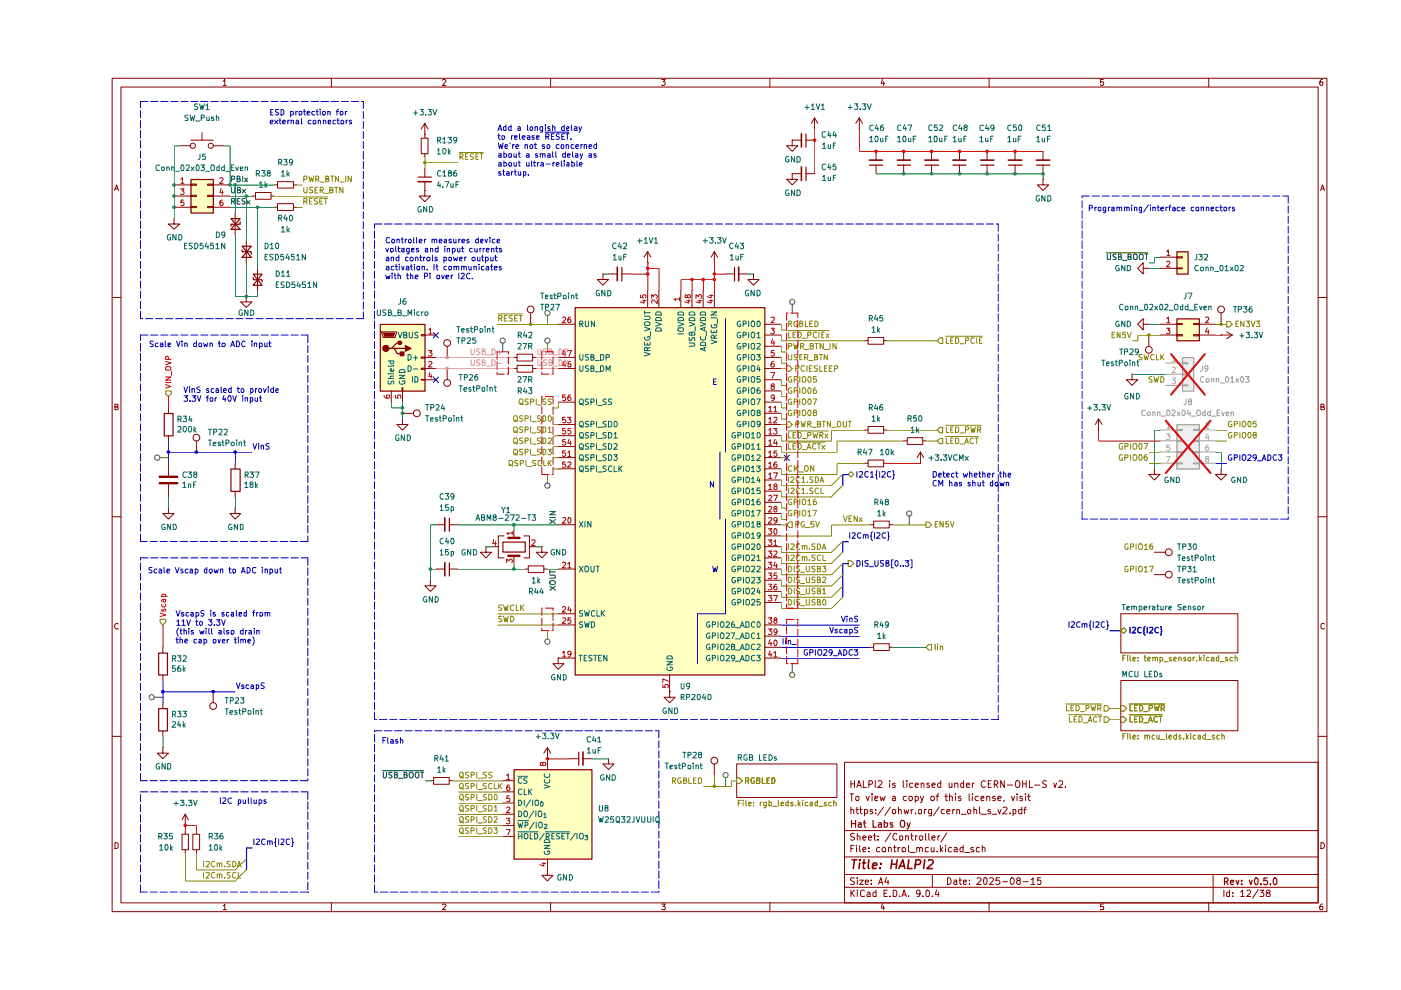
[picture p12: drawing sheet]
<svg xmlns="http://www.w3.org/2000/svg" width="297mm" height="210mm" viewBox="0 0 297 210" stroke-linecap="round" stroke-linejoin="round" font-family="sans-serif">
<g fill="none" stroke="#890000" stroke-width=".21">
<path d="M23.8 16.6h257.5v176.7h-257.5zM25.6 18.5h253.9v172.9h-253.9zM47.3 17.2h.2l.2-.4v1.3M47.3 18.1h.7M70.3 16.6v1.9M93.8 17l.2-.2h.3l.3 .3-.8 1h.8M116.7 16.6v1.9M140.3 16.8h.7l-.4 .6 .4 .1v.4l-.2 .2h-.4l-.1-.2M163.2 16.6v1.9M187.1 16.8l-.3 .9h.7M187.4 17.3v.8M209.7 16.6v1.9"/>
<path d="M233.9 16.8h-.6v.6h.6l.1 .1-.1 .5-.4 .1-.2-.2M256.3 16.6v1.9M280.4 16.8h-.3a.93 .93 0 0 0-.2 1.2h.5l.1-.5-.1-.1h-.5l-.1 .1M24.3 40.4l.4-1.2 .4 1.2M24.4 40h.6M280 40.4l.4-1.2 .4 1.2M280.1 40h.6M23.8 63.1h1.8M279.5 63.1h1.8M24.4 86.3h.4l.2-.3v-.2l-.6-.1v1.2h.6v-.5l-.2-.1M280.1 86.3l.6-.1v-.4l-.6-.1v1.2h.6l.1-.4-.3-.2M23.8 109.6h1.8"/>
<path d="M279.5 109.6h1.8M25 132.3l-.1-.1a.66 .66 0 0 0-.6 .4 .66 .66 0 0 0 .2 .7h.5M280.8 132.3l-.4-.1-.3 .3v.6l.1 .2h.6M23.8 156.1h1.8M279.5 156.1h1.8M24.4 178.6h.3l.3 .4v.6l-.3 .3h-.3zM179.1 161.6h100.4v29.8h-100.4zM179.1 176.1h100.4M180.2 168.3h.8M180.4 171.7l.4-.1 .2 .2v.8M180.4 165.5v1.5M180.4 171.1v1.5"/>
<path d="M180.4 179.9h.4M180.4 166.2h.8M180.6 168.3v1.5M181.1 179.2h-.7v1.4M181.2 176.8l-.6-.1-.3 .3 .1 .3 .7 .2 .1 .2a.51 .51 0 0 1-.3 .4 .51 .51 0 0 1-.6 0M181.2 165.5v1.5M181.5 168.9h.6l-.1 .8h-.5zM181.5 171.6h.5M181.6 179.2v.1M181.6 179.7v.9M181.7 171.1v1.2l.3 .3M181.7 167l.4-1.5 .5 1.5"/>
<path d="M181.8 177.3l.3-.1 .3 .2v.7M181.8 176.7v1.4M181.8 166.5h.6M182.3 179.2v1.2l.1 .2M182.3 171.6h.5M182.4 171.1v1.2l.4 .3M183 177.6l.6-.1-.1-.2-.4-.1-.1 .2v.7h.5M183 165.5v1.5h.7M183.3 171.7h.6l.1 .6a.45 .45 0 0 1-.7 .2M183.3 171.6v1.4M183.6 168.8l.4 1 .3-1M184.1 177.6l.7-.1-.1-.2-.4-.1-.2 .2 .1 .7h.5"/>
<path d="M184.2 179.7v.2M184.2 166.3h.5a.41 .41 0 0 0 .3-.4 .41 .41 0 0 0-.3-.4h-.5v1.5M184.9 168.3v.2M184.9 168.8v1M185 171.7l-.4-.1-.1 .2 .1 .2 .4 .1v.4h-.5M185.2 177.2h.5M185.4 176.7v1.2l.3 .2M185.5 169.2h.6v-.3h-.6v.8h.6M185.6 165.5v1.5M185.7 172.4v.2M185.7 171.7v.1M186.2 178v.1"/>
<path d="M186.2 177.3v.1M186.2 165.7l.6-.2 .2 .4-.1 .3-.8 .8h.9M186.5 179.7h-.4a.59 .59 0 0 0-.1 .9h.5M186.6 168.8l.2 1 .3-.7 .3 .7 .3-1M187.4 171.1l-1.3 1.8M188.4 179.8l.1-.1h.4l.1 .9M188.4 179.7v.9M188.6 165.5v.2M188.6 166v1M188.8 171.1l-1.2 1.8M188.9 176.6l-1.2 1.9M189.2 171.7h.1a.36 .36 0 0 1 .6 .2l-.1 .6-.3 .1-.3-.2z"/>
<path d="M189.2 168.9h.6v.9M189.5 179.7h.5M189.6 179.2v1.2l.1 .2h.3M189.8 169.2h-.6v.5h.6M189.8 166.1l-.3-.1-.3 .2 .1 .3h.5v.4h-.6M190.1 176.9a.55 .55 0 0 0-.7 0 .55 .55 0 0 0-.1 .6l.3 .6h.3l.2-.1M190.4 179.7v.9M190.5 171.7h.6v.9M190.5 171.1v1.5M190.7 177.3h.1a.36 .36 0 0 1 .6 .2l-.1 .6h-.3l-.3-.1zM190.8 179.7l-.4 .3M191.5 165.5v1.3l.2 .2"/>
<path d="M191.7 171.6l.2 1 .3-.7 .2 .7 .3-1M192 177.3h.6v.8M192 177.2v.9M192.2 168.9l-.4-.1-.3 .3v.4l.3 .3 .4-.1M192.3 165.5v.2M192.3 166v1M192.6 179.2v1.4h.2M192.8 168.9h.6v.6l-.2 .3h-.3l-.2-.3zM193.1 177.2h.5M193.2 171.6v1M193.3 176.7v1.2l.3 .2M193.5 166.1l-.4-.1-.2 .2v.7h.6"/>
<path d="M193.6 171.6l-.4 .3M194 168.9l.5-.1 .2 .3v.4l-.2 .3-.5-.1M194 166.5l.7-.1-.1-.3-.4-.1-.2 .2v.6l.2 .2 .4-.1M194 168.8v1.4M194.1 172.4v.2M194.1 177.2v.9M194.4 179.8l.1-.1h.4l.1 .9M194.4 179.7v.9M194.5 177.2l-.4 .1v.2M194.7 171.7h.7l-.1 .8-.3 .1-.3-.2zM195 179.9l.1-.2h.4l.1 .9M195 177.3h.6l.1 .6-.3 .2h-.3l-.2-.2z"/>
<path d="M195.1 168.8l.4 1M195.3 166.2l.2-.2 .4 .2v.8M195.3 166v1M195.8 168.8l-.4 1.3-.3 .1M196 171.6v1M196.2 176.7v1.4h.2M196.4 171.6l-.4 .3M196.8 179.7h-.4l-.2 .3v.6h.6M196.9 176.7v1.2l.3 .2M197 166.1l-.3-.1-.2 .3 .1 .2h.3l.2 .3-.2 .2-.4-.1M197.4 179.7l.1 .9 .5-.1M197.4 168.9l.5-.1 .2 .3v.4l-.2 .3h-.3l-.3-.3z"/>
<path d="M197.5 171.6v1.1l-.2 .3h-.4M197.5 171.7l-.4-.1-.3 .3 .1 .6h.6M197.6 177.6l.7-.1-.2-.3-.5 .2v.5l.3 .2h.3M197.6 166.5l.7-.1-.2-.4-.5 .2v.6l.3 .2 .3-.1M198 179.7v.9M198.4 168.8h.6M198.9 177.2v.9M199 168.3l-.3 .3v1.2M199.1 171.1l-1.2 1.8M199.3 177.2l-.4 .3M199.4 179.2v1.4M199.5 166.1l-.5-.1-.2 .3v.4l.2 .3 .5-.1"/>
<path d="M199.5 165.5v1.5M199.9 179.7l-.5 .6M200.2 171.7l-.4-.1-.3 .3v.4l.3 .3 .4-.1M200.3 168.8h.6M200.5 179.2v.1M200.5 179.7v.9M200.6 168.3v1.4l.3 .1M200.7 172h.7l-.2-.4h-.3l-.2 .2v.5l.2 .3 .4-.1M200.7 176.6l-1.2 1.9M201.2 166v.9l.4 .1 .2-.2M201.3 168.9l.4-.1 .2 .2v.8M201.3 168.3v1.5"/>
<path d="M201.7 179.7h-.4a.59 .59 0 0 0-.1 .9h.5M201.8 166v1M202 171.6v1M202.3 179.7h.5l.1 .2v.7h-.6v-.3l.1-.2 .5-.1M202.4 171.6l-.4 .3M202.4 166.2l.3-.2 .4 .2v.8M202.4 166v1M202.6 168.3v.2M202.6 168.8v1M202.8 171.7l.5-.1 .1 .2v.8M202.8 171.6v1M203.7 168.9l-.3-.1-.2 .3 .1 .1h.3l.2 .4-.2 .2-.4-.1"/>
<path d="M203.8 172.6h1.1M204.2 179.2v1.4l-.6-.1a.6 .6 0 0 1 .2-.8h.4M204.3 166.1l-.4-.1-.2 .2v.6l.2 .2 .4-.1M204.3 165.5v1.5M204.9 166.5l.7-.1v-.3l-.5-.1-.2 .2v.6l.2 .2 .5-.1M205.2 171.7h.6l-.1 .8h-.5zM205.5 168.3v1.3l.1 .2M206.1 168.3v.2M206.1 166v1M206.1 168.8v1M206.4 179.7a.35 .35 0 0 0-.4 0 .35 .35 0 0 0-.2 .3l.7 .3-.1 .3h-.6M206.5 171.7l.3-.1 .3 .2v.8"/>
<path d="M206.5 171.1v1.5M206.6 166l-.5 .3M207.4 168.9h-.6l-.1 .6a.45 .45 0 0 0 .7 .2M207.7 179.7h-.5l-.2 .3 .1 .6h.6M207.7 171.1v1.2l.2 .3M208 169.2h.6v-.3h-.6v.8h.6M208.1 172.6h1.1M208.3 179.8v-.1a.36 .36 0 0 1 .6 .2v.7M208.3 179.2v1.4M208.9 165.7v-.1a.7 .7 0 0 0-.9 .5 .7 .7 0 0 0 .5 .9l.4-.2M209.2 168.9l.4-.1 .3 .2v.8M209.2 168.8v1"/>
<path d="M209.5 166.2h.5M210 171.7l-.4-.1-.1 .2v.2l.5 .1v.4h-.5M210.1 165.5h-.6v1.5h.6M210.3 172.6h1.1M210.8 166.3l.7-.1a.45 .45 0 0 0-.2-.7h-.5v1.5M211 168.9h-.5v.3l.5 .1 .1 .3-.3 .2-.3-.1M211.1 166.3l.5 .7M211.6 171.6l.3 1 .3-1M211.6 169.2h.6v-.3l-.5-.1-.1 .2v.6l.1 .2 .5-.1M212.7 171.3l.6-.2 .2 .4-.9 1.1h.9M212.9 169.7l-.1 .2M212.9 165.5v1.5l-.7-1.5v1.5"/>
<path d="M213.6 166.5h1.1M214.1 172.4v.2M214.4 168.8l.4 1 .3-1M214.8 171.7h.6v.7l-.3 .2-.3-.1M214.8 171.6v1.4M215.5 165.6l.1-.1a.73 .73 0 0 1 .7 .7 .73 .73 0 0 1-.7 .8l-.2-.2-.1-.3zM215.6 168.3v.2M215.6 168.8v1M216.6 171.7h-.6v.7l.2 .2 .4-.1M216.6 171.1v1.5M216.7 168.9l-.3-.1-.2 .3 .1 .1h.3l.2 .4-.2 .2-.4-.1M216.8 166.2h.8"/>
<path d="M216.8 165.5v1.5M217.1 171.6h.5M217.4 168.3v.2M217.4 168.8v1M217.6 171.1l-.4 .3v1.2M217.6 165.5v1.5M217.8 168.8h.6M218.1 168.3v1.3l.3 .2M218.3 165.5v1.5h.6M219.4 166.5h1.1M221.9 165.6l-.6-.1-.2 .4 .1 .3 .5 .2 .2 .3a.6 .6 0 0 1-.8 .2M223.4 166l.3 1 .3-1"/>
<path d="M224.5 165.7l.2-.2 .5 .1 .1 .6-.9 .8h.9M225.9 166.8v.2M280.1 178.6a.65 .65 0 0 1 .7 .7 .65 .65 0 0 1-.7 .6zM47.3 192h.2l.2-.3v1.2M47.3 192.9h.7M70.3 191.4v1.9M93.8 191.9l.2-.2h.3l.3 .2-.8 1h.8M116.7 191.4v1.9M140.3 191.7h.7l-.4 .5 .4 .2v.3l-.1 .2-.6-.1M163.2 191.4v1.9M179.1 188.1h100.4M179.1 185.4h100.4"/>
<path d="M179.1 181.7h100.4M180.4 188.7v1.4M180.6 189.3l.6 .8M181.2 186.2l-.6-.1-.3 .3 .3 .4 .6 .3a.51 .51 0 0 1-.3 .4 .51 .51 0 0 1-.6 0M181.2 188.7l-.8 .8M181.8 188.7v.2M181.8 186.1v.2M181.8 186.6v.9M181.8 189.1v1M182.3 186.6h.7l-.7 .9h.7M183 180.2l.6-.2-.1-.3h-.4l-.1 .2v.7h.5M183.3 188.9l-.4-.2-.5 .4 .1 .8 .2 .2 .6-.1"/>
<path d="M183.5 187l.6-.1v-.3h-.6v.2v.7h.6M183.9 189.2l.4-.1 .2 .3v.7h-.6l-.1-.4 .7-.2M184.2 180.5v.1M184.7 187.4v.1M184.7 186.6v.2M185.7 188.7v1.4h-.5v-.9h.5M186.3 187.5l.5-1.4 .4 1.4M186.4 187.1h.6M187.1 191.6l-.3 .9h.7M187.4 192.1v.8M187.4 189.4h.5M187.9 186l-.3 1h.9"/>
<path d="M188.1 188.7h-.7v1.4h.7M188.3 186.6v.9M188.7 190v.1M189.4 188.7h.3l.4 .4v.6l-.2 .4h-.5zM190.7 190v.1M191.2 190.1l.5-1.4 .5 1.4M191.3 189.7h.7M192.6 190v.1M192.9 180.8h1.1M195.1 189.3v.2l-.6 .1-.2-.3v-.3l.2-.3 .6 .2v.8l-.3 .4h-.3M195.7 190v.1M196.6 188.7a.78 .78 0 0 1 .6 .6 .78 .78 0 0 1-.3 .8h-.4l-.2-.3v-.8z"/>
<path d="M197.7 190v.1M197.7 185.4v2.7M198.6 188.6l-.3 1.1h.8M198.7 180.5v.1M199 189.1v1M199.5 180.1l.4 .5M200.9 186.1a.72 .72 0 0 1 .8 .7 .72 .72 0 0 1-.8 .7zM202.3 186.6h.5v.9M202.8 186.9h-.4l-.2 .3 .2 .3h.4M203.4 186.6h.5M203.5 186.1v1.2l.4 .2M204.3 187l.6-.1v-.3h-.6v.9h.6"/>
<path d="M204.5 180.8h1.1M205.6 187.4v.1M205.6 186.6v.2M207.2 186.3v-.1a.47 .47 0 0 1 .8 .3l-.9 1h.9M208.6 186.3l.3-.2a.8 .8 0 0 1 .4 .7 .8 .8 0 0 1-.4 .7l-.3-.1-.1-.5zM209.7 191.4v1.9M209.9 186.3l.1-.2h.4l.2 .4-.8 1h.8M211.9 186.1h-.7l-.1 .7 .3-.2 .4 .1 .2 .6a.52 .52 0 0 1-.9 .1M212.6 186.9h1M214.5 186.1a.75 .75 0 0 1 .6 .7 .75 .75 0 0 1-.6 .7 .92 .92 0 0 1 0-1.4zM215.8 186.7l-.3-.3 .3-.3 .4 .1 .1 .4-.5 .1-.3 .2v.4l.3 .2 .5-.1v-.5l-.2-.2M216.9 186.9h1.1"/>
<path d="M218.6 186.5l.4-.4v1.4M218.6 187.5h.8M220.6 186.1h-.6l-.1 .7 .2-.2 .5 .1v.8h-.5l-.2-.1M233.9 191.7h-.6v.6l.6-.1 .1 .2-.1 .5-.6-.1M256.3 191.4v1.9M257.2 185.4v6M259.5 188.7v1.4M260.7 188.7v1.4h-.5l-.1-.8 .2-.2 .4 .1M261.4 190v.1M261.4 189.2v.2M263 189.1l.5-.4v1.4M263 190.1h.8"/>
<path d="M264.4 188.9l.2-.2h.3l.3 .4-.9 1h.9M266.8 188.6l-1.2 1.8M267.1 188.7h.9l-.6 .5h.3l.3 .3-.1 .5h-.8M268.7 189.3l-.2-.2 .2-.4h.4l.2 .3-.2 .3h-.4l-.2 .3 .1 .5h.5l.2-.5-.2-.3M280.4 191.7h-.3a.93 .93 0 0 0-.2 1.2h.5l.1-.5-.1-.2h-.5l-.1 .2"/>
<circle cx="187.4" cy="180.2" r=".44"/>
<circle cx="191.6" cy="180.2" r=".45"/>
</g>
<g fill="none" stroke="#890000" stroke-width=".25">
<path d="M180.5 173.9v1.5M180.5 174.6h.9M181.4 173.9v1.5M182 174.5h.6v.9M182.6 174.8l-.6 .1v.4h.6M183.1 174.5h.5M183.2 173.9v1.2l.4 .3M185.1 173.9v1.5h.7M186.3 174.5h.5l.1 .9M186.9 174.8h-.5l-.2 .2 .2 .4 .5-.1M187.5 174.5h.7v.7l-.3 .2-.4-.1M187.5 173.9v1.5"/>
<path d="M189.3 174.5h-.5v.3l.5 .3-.2 .3-.3-.1M191.2 173.9h.3l.3 .3v.9l-.3 .3h-.3a.89 .89 0 0 1 0-1.5zM192.3 174.5l.3 .9M193 174.5l-.5 1.2-.2 .1M259.6 186.9h.5l.3-.3v-.2l-.3-.3h-.5v1.5M260 186.9l.4 .7M260.9 187.1l.7-.1-.1-.4h-.5l-.1 .2 .1 .7h.5M262.1 186.6l.3 1 .3-1M263.3 187.4v.2M263.3 186.6v.2M264.9 186.6l.3 1 .3-1M266.1 186.2l.3-.1 .3 .3v.8l-.3 .4a.9 .9 0 0 1-.3-1.4z"/>
<path d="M267.3 187.4v.2M268.7 186.1h-.7l-.1 .7 .6-.2a.54 .54 0 0 1 0 1l-.6-.2M269.4 187.4v.2M270.1 186.2l.3-.1 .3 .3v.8l-.3 .4a.9 .9 0 0 1-.3-1.4z"/>
</g>
<g fill="none" stroke="#890000" stroke-width=".34">
<path d="M180.7 182.3h1M181.2 182.3l-.3 1.8M182.3 182.3v.2M182.3 183l-.2 1.1M182.9 183h.6M183.2 182.3l-.2 1.8h.4M184.2 182.3l-.1 1.6 .2 .2M185 183.6l.9-.2-.1-.4h-.6l-.2 .9 .2 .2h.5M186.6 184v.1M186.8 183v.2M189 183.2h1.1M189.1 182.3l-.2 1.8"/>
<path d="M190.2 182.3l-.2 1.8M190.6 184.1l.8-1.8 .4 1.8M190.8 183.6h.9M192.7 182.3l-.3 1.8h1M194 183.3h.8l.3-.2a.5 .5 0 0 0-.2-.8h-.7l-.2 1.8M196.1 182.3l-.3 1.8M196.8 182.5l.3-.2 .6 .1a.51 .51 0 0 1 0 .7l-1.2 1h1.2"/>
</g>
<path d="M156.2 164.9h.6l.6 .6-.6 .6h-.6z" fill="#fff"/>
<path d="M156.2 164.9h.6l.6 .6-.6 .6h-.6z" fill="none" stroke="#735600" stroke-width=".21"/>
<path d="M158.1 165.5l.6-.1v-.4l-.6-.1v1.2M158.4 165.5l.3 .6M159.9 164.9h-.5l-.2 .3v.6l.2 .2h.5v-.4h-.1M160.4 165.4h.5l.2-.3-.2-.2h-.5v1.2h.5l.2-.2v-.3l-.2-.2M161.6 164.9v1.2h.6M162.6 165.4h.4M163.1 164.9h-.5v1.2h.5M163.6 164.9h.5a.66 .66 0 0 1 .2 .8 .66 .66 0 0 1-.7 .4z" fill="none" stroke="#848400" stroke-width=".21"/>
<g fill="#fff">
<path d="M156.2 162h21.2v7.1h-21.2z"/>
<path d="M238.2 133.1l.6 .6-.6 .6-.6-.6z"/>
</g>
<path d="M237.6 133.7l.6-.6 .6 .6-.6 .6z" fill="none" stroke="#735600" stroke-width=".21"/>
<path d="M239.6 133v1.2M240.1 133.1l.4-.1 .3 .3-.8 .9h.8M242 133.1l-.3-.1a.6 .6 0 0 0-.5 .6 .6 .6 0 0 0 .5 .6l.3-.1M242.8 132.8l-.2 .2v.6l-.2 .2 .2 .1v.6l.2 .1M243.2 133v1.2M243.7 133.1l.5-.1 .2 .3-.7 .9h.7M245.6 133.1a.55 .55 0 0 0-.8 .5 .55 .55 0 0 0 .8 .5M246 132.8l.2 .1v.7l.2 .2-.2 .1v.7h-.2" fill="none" stroke="#020087" stroke-width=".21"/>
<g fill="#fff">
<path d="M237.6 130.1h24.9v8.3h-24.9z"/>
<path d="M237.6 149.6h.6l.6 .6-.6 .6h-.6z"/>
</g>
<path d="M237.6 149.6h.6l.6 .6-.6 .6h-.6z" fill="none" stroke="#735600" stroke-width=".21"/>
<path d="M239.4 149.3h7.6M239.6 149.5v1.2h.5M240.5 150.1h.4M241.1 149.5h-.6v1.2h.6M241.6 149.5a.66 .66 0 0 1 .7 .5 .66 .66 0 0 1-.3 .7h-.4zM242.5 150.9h.9M243.7 150.2h.5l.1-.2v-.3l-.1-.2h-.5v1.2M244.8 149.5l.2 1.2 .3-.8 .2 .8 .3-1.2M246.2 150.2l.6-.1v-.5l-.6-.1v1.2M246.5 150.2l.4 .5" fill="none" stroke="#848400" stroke-width=".21"/>
<path d="M237.6 152h.6l.6 .6-.6 .6h-.6z" fill="#fff"/>
<path d="M237.6 152h.6l.6 .6-.6 .6h-.6z" fill="none" stroke="#735600" stroke-width=".21"/>
<path d="M239.4 151.6h7M239.6 151.9v1.2h.5M240.5 152.5h.4M241.1 151.9h-.6v1.2h.6M241.6 151.9a.66 .66 0 0 1 .7 .4 .66 .66 0 0 1-.3 .8h-.4zM242.5 153.2h.9M243.5 153.1l.4-1.2 .4 1.2M243.7 152.7h.5M245.3 152.1l-.3-.2-.3 .3v.6l.1 .3 .5-.1M245.7 151.9h.7M246 151.9v1.2" fill="none" stroke="#848400" stroke-width=".21"/>
<path d="M237.6 144.3h24.9v10.6h-24.9z" fill="#fff"/>
<path d="M121.9 65.2h40.2v77.9h-40.2z" fill="#ffffbf"/>
<g fill="#efefef">
<path d="M249.5 90h4.7v9.4h-4.7z"/>
<path d="M250.7 75.8h2.4v7.1h-2.4z"/>
</g>
<g fill="#ffffbf">
<path d="M249.5 53.3h2.4v4.8h-2.4z"/>
<path d="M249.5 67.6h4.7v4.6h-4.7z"/>
<path d="M40.5 38h4.7v7.1h-4.7z"/>
<path d="M80.6 68.7h9.5v14.2h-9.5z"/>
<path d="M109 163.2h16.5v18.9h-16.5z"/>
</g>
<path d="M156.2 164.9h.6l.6 .6-.6 .6h-.6z" fill="#fff"/>
<path d="M156.2 164.9h.6l.6 .6-.6 .6h-.6z" fill="none" stroke="#735600" stroke-width=".21"/>
<path d="M158.1 165.5l.6-.1v-.4l-.6-.1v1.2M158.4 165.5l.3 .6M159.9 164.9h-.5l-.2 .3v.6l.2 .2h.5v-.4h-.1M160.4 165.4h.5l.2-.3-.2-.2h-.5v1.2h.5l.2-.2v-.3l-.2-.2M161.6 164.9v1.2h.6M162.6 165.4h.4M163.1 164.9h-.5v1.2h.5M163.6 164.9h.5a.66 .66 0 0 1 .2 .8 .66 .66 0 0 1-.7 .4z" fill="none" stroke="#848400" stroke-width=".21"/>
<path d="M156.2 162h21.2v7.1h-21.2z" fill="none" stroke="#890000" stroke-width=".21"/>
<path d="M238.2 133.1l.6 .6-.6 .6-.6-.6z" fill="#fff"/>
<path d="M237.6 133.7l.6-.6 .6 .6-.6 .6z" fill="none" stroke="#735600" stroke-width=".21"/>
<path d="M239.6 133v1.2M240.1 133.1l.4-.1 .3 .3-.8 .9h.8M242 133.1l-.3-.1a.6 .6 0 0 0-.5 .6 .6 .6 0 0 0 .5 .6l.3-.1M242.8 132.8l-.2 .2v.6l-.2 .2 .2 .1v.6l.2 .1M243.2 133v1.2M243.7 133.1l.5-.1 .2 .3-.7 .9h.7M245.6 133.1a.55 .55 0 0 0-.8 .5 .55 .55 0 0 0 .8 .5M246 132.8l.2 .1v.7l.2 .2-.2 .1v.7h-.2" fill="none" stroke="#020087" stroke-width=".21"/>
<path d="M237.6 130.1h24.9v8.3h-24.9z" fill="none" stroke="#890000" stroke-width=".21"/>
<path d="M237.6 149.6h.6l.6 .6-.6 .6h-.6z" fill="#fff"/>
<path d="M237.6 149.6h.6l.6 .6-.6 .6h-.6z" fill="none" stroke="#735600" stroke-width=".21"/>
<path d="M239.4 149.3h7.6M239.6 149.5v1.2h.5M240.5 150.1h.4M241.1 149.5h-.6v1.2h.6M241.6 149.5a.66 .66 0 0 1 .7 .5 .66 .66 0 0 1-.3 .7h-.4zM242.5 150.9h.9M243.7 150.2h.5l.1-.2v-.3l-.1-.2h-.5v1.2M244.8 149.5l.2 1.2 .3-.8 .2 .8 .3-1.2M246.2 150.2l.6-.1v-.5l-.6-.1v1.2M246.5 150.2l.4 .5" fill="none" stroke="#848400" stroke-width=".21"/>
<path d="M237.6 152h.6l.6 .6-.6 .6h-.6z" fill="#fff"/>
<path d="M237.6 152h.6l.6 .6-.6 .6h-.6z" fill="none" stroke="#735600" stroke-width=".21"/>
<path d="M239.4 151.6h7M239.6 151.9v1.2h.5M240.5 152.5h.4M241.1 151.9h-.6v1.2h.6M241.6 151.9a.66 .66 0 0 1 .7 .4 .66 .66 0 0 1-.3 .8h-.4zM242.5 153.2h.9M243.5 153.1l.4-1.2 .4 1.2M243.7 152.7h.5M245.3 152.1l-.3-.2-.3 .3v.6l.1 .3 .5-.1M245.7 151.9h.7M246 151.9v1.2" fill="none" stroke="#848400" stroke-width=".21"/>
<g fill="none" stroke="#890000" stroke-width=".21">
<path d="M185.7 32.1v1.9M185.7 35v1.8M191.6 32.1v1.9M191.6 35v1.8M197.5 32.1v1.9M197.5 35v1.8M203.4 32.1v1.9M203.4 35v1.8M209.3 32.1v1.9M209.3 35v1.8M215.2 32.1v1.9M215.2 35v1.8"/>
<path d="M221.1 38v1.2h1.2l-1.2 1.2-1.2-1.2h1.2M221.1 38h.1M221.1 32.1v1.9M221.1 35v1.8M237.6 144.3h24.9v10.6h-24.9z"/>
</g>
<path d="M184.3 35h2.8M190.3 35h2.8M196.1 35h2.9M202 35h2.8M208 35h2.8M213.8 35h2.9M219.7 35h2.9" fill="none" stroke="#890000" stroke-width=".25"/>
<path d="M184.3 34h2.8M190.2 34h2.8M196.1 34h2.9M202 34h2.8M207.9 34h2.8M213.8 34h2.8M219.7 34h2.9" fill="none" stroke="#890000" stroke-width=".34"/>
<path d="M166.8 89.4h.6l.6 .6-.6 .6h-.6z" fill="#fff"/>
<path d="M166.8 89.4h.6l.6 .6-.6 .6h-.6z" fill="none" stroke="#735600" stroke-width=".21"/>
<g fill="none" stroke="#848400" stroke-width=".21">
<path d="M168.7 89.9h.6v-.5l-.6-.1v1.2M169.8 89.3l.3 1.2 .2-.8 .2 .8 .3-1.2M171.3 89.9h.5l.1-.2v-.3l-.6-.1v1.2M171.5 89.9l.4 .6M172.1 90.6h.9M173.3 89.9h.4l.3-.2-.1-.3-.6-.1v1.2h.5l.2-.1v-.4l-.3-.1M174.3 89.3h.7M174.7 89.3v1.2M176.1 89.3v1.2l-.7-1.2v1.2M176.3 90.6h1M177.5 89.5l.3-.2a.6 .6 0 0 1 .5 .6 .6 .6 0 0 1-.5 .6l-.3-.2zM178.8 89.3v1.1l.2 .1h.2l.3-.2v-1"/>
<path d="M179.8 89.3h.7M180.2 89.3v1.2"/>
</g>
<path d="M166.8 77.6h.6l.6 .5-.6 .6h-.6z" fill="#fff"/>
<path d="M166.8 77.6h.6l.6 .5-.6 .6h-.6z" fill="none" stroke="#735600" stroke-width=".21"/>
<g fill="none" stroke="#848400" stroke-width=".21">
<path d="M168.7 78.1h.6v-.5h-.6v1.1M170.6 77.6h-.5a.67 .67 0 0 0-.3 .6 .67 .67 0 0 0 .5 .5l.3-.1M171.1 77.6v1.1M171.6 78.1h.4M172.2 77.6h-.6v1.1h.6M173.3 77.6h-.5l-.2 .1 .2 .4 .5 .1v.4l-.2 .1h-.5M173.8 77.6v1.1h.6M174.8 78.1h.4M175.3 77.6h-.5v1.1h.5M175.8 78.1h.5M176.4 77.6h-.6v1.1h.6M176.9 78.1h.6v-.5h-.6v1.1"/>
<path d="M167.2 120.1h.4a.66 .66 0 0 1 .3 .7 .66 .66 0 0 1-.7 .4zM168.4 120.1v1.1M169.6 120.1h-.7v.4l.7 .4-.3 .3h-.4M169.7 121.3h1M170.9 120.1v.9l.3 .2 .4-.1v-1M172.8 120.1h-.5l-.2 .1 .2 .4 .5 .1v.4l-.2 .1h-.5M173.3 120.6h.5l.1-.5h-.6v1.1h.6l.1-.4-.3-.2M174.4 120.1h.7l-.4 .4 .4 .1v.5l-.2 .1h-.3l-.2-.1"/>
</g>
<path d="M116.6 108.5h1.2l-1.2 .6h1.2M116.6 110.2l1.2 .8M116.6 109.7h1.2M117.8 110.2l-1.2 .8" fill="none" stroke="#0f0f0f" stroke-width=".21"/>
<path d="M167.4 110.7h.6v1.1h-.6l-.6-.5z" fill="#fff"/>
<path d="M167.4 110.7h.6v1.1h-.6l-.6-.5z" fill="none" stroke="#735600" stroke-width=".21"/>
<g fill="none" stroke="#848400" stroke-width=".21">
<path d="M167 70.1h8.8M167.2 75.2l.1 1.1h.4l.2-.2v-.9M167.2 68.7l.6-.1v-.4l-.6-.1v1.2M167.2 70.4v1.2h.5M167.2 73.4l.6-.1 .1-.3-.2-.2h-.5v1.2M167.5 68.7l.4 .6M167.8 79.9l-.1-.1a.66 .66 0 0 0-.6 .5 .66 .66 0 0 0 .3 .7l.5-.1v-.4h-.3M168.1 71h.5M168.2 72.8l.4 1.2 .1-.8 .3 .8 .2-1.2M168.7 70.4h-.6v1.2h.6M169 68.2l-.3-.1a.61 .61 0 0 0-.4 .6 .61 .61 0 0 0 .5 .6l.3-.2v-.4h-.3M169.1 75.2l-.7 .1v.3l.7 .4-.2 .3h-.5"/>
<path d="M169.2 70.4h.5a.66 .66 0 0 1 .2 .8 .66 .66 0 0 1-.7 .4zM169.6 68.6h.5v-.4l-.5-.1v1.2h.4l.3-.5-.4-.2M169.6 79.8v1.2M169.6 75.7h.3M169.7 73.4l.6-.1 .1-.3-.1-.2h-.6v1.2M170 73.4l.4 .6M170.1 75.2h-.5v1.1h.5M170.1 71.7h.9M170.6 75.8l.7-.1v-.4l-.7-.1v1.1M170.6 74.1h.9M170.8 68.1v1.2h.5M170.9 75.8l.4 .5"/>
<path d="M171.3 71h.6v-.5l-.6-.1v1.2M171.4 79.9l.3-.1 .2 .3v.8l-.1 .1h-.4l-.1-.4zM171.5 76.5h1M171.7 68.6h.4M171.8 73.3h.5l.2-.3-.2-.2h-.5v1.2h.5l.2-.2v-.3l-.3-.2M172.3 68.1h-.6v1.2h.6M172.7 75.7h.5v-.5h-.5v1.1h.6l.1-.4-.3-.2M172.8 68.1a.58 .58 0 0 1 .7 .6l-.3 .5-.4 .1zM172.8 72.8h.7M173 79.8h-.5v.6l.5-.1 .1 .2v.4l-.1 .1-.5-.1M173.1 70.5l-.5-.1-.1 .3v.8l.3 .1 .3-.1M173.1 72.8v1.2"/>
<path d="M173.6 70.4v1.2M173.7 75.2h.7M174.1 75.2v1.1M174.2 71h.4M174.6 72.8v1.2l-.7-1.2v1.2M174.7 70.4h-.5v1.2h.5M174.8 74.1h1M175.2 70.8l.6 .8M175.4 75.2v1.1l-.7-1.1v1.1M175.8 70.8l-.6 .8M176 72.8v1.2M177.3 72.8v1.2l-.7-1.2v1.2"/>
<path d="M167 91.4h8.6M167 93.7h7.9M167.2 91.7v1.2h.5M167.2 94.1v1.1h.5M167.8 87h-.3a.61 .61 0 0 0-.4 .6 .61 .61 0 0 0 .5 .5h.3v-.5h-.3M167.8 82.3l-.1-.1a.66 .66 0 0 0-.6 .5 .66 .66 0 0 0 .3 .7l.5-.1v-.4h-.3M167.8 84.7l-.3-.1a.61 .61 0 0 0-.4 .6 .61 .61 0 0 0 .5 .6l.3-.1v-.4h-.3M168.1 92.2h.5M168.1 94.6h.5M168.4 87.5h.5l.2-.1-.1-.4h-.6v1.1M168.4 82.9h.4l.3-.4-.3-.3h-.4v1.2M168.4 80.5h.4l.3-.4-.3-.3h-.4v1.2"/>
<path d="M168.4 85.2h.5l.2-.2-.1-.3-.6-.1v1.2M168.7 91.7h-.6v1.2h.6M168.7 94.1h-.6v1.1h.6M169.2 91.7h.5a.66 .66 0 0 1 .2 .7 .66 .66 0 0 1-.7 .5zM169.2 94.1h.5a.66 .66 0 0 1 .2 .7 .66 .66 0 0 1-.7 .4zM169.6 82.2v1.2M169.6 84.6v1.2M169.6 87v1.1M170.1 87.1l.5-.1a.65 .65 0 0 1 .3 .6 .65 .65 0 0 1-.6 .5l-.2-.1zM170.1 82.4l.5-.2a.86 .86 0 0 1 .1 1.2h-.4l-.2-.2zM170.1 80l.5-.2a.86 .86 0 0 1 .1 1.2h-.4l-.2-.1zM170.1 84.8l.5-.2a.65 .65 0 0 1 .3 .7 .65 .65 0 0 1-.6 .5l-.2-.2z"/>
<path d="M170.1 93h.9M170.1 95.3h.9M171.1 95.2l.4-1.1 .4 1.1M171.3 92.3l.6-.1v-.4l-.6-.1v1.2M171.3 94.9h.5M171.4 87h.3l.2 .2v.7l-.3 .2a.7 .7 0 0 1-.2-1.1zM171.4 82.3l.3-.1 .2 .3v.7l-.1 .2h-.4l-.1-.4zM171.4 84.7l.3-.1 .2 .2v.7l-.3 .3a.7 .7 0 0 1-.2-1.1zM172.4 91.7l.2 1.2 .3-.9 .2 .9 .3-1.2M172.4 84.6h.7l-.5 1.2M172.6 87.5l-.1-.1v-.4h.5v.4l-.5 .1v.6h.1h.3l.2-.2-.2-.4M173 94.1h-.5l-.2 .2 .1 .8 .2 .1 .4-.1"/>
<path d="M173 82.2l-.4 .1-.1 .2v.8l.5 .1 .1-.2v-.3l-.1-.2h-.5v.2M173.3 94.1h.7M173.6 94.1v1.1M173.8 92.3l.6-.1v-.5h-.6v1.2M174.1 92.3l.4 .6M174.2 94.4l.7 .8M174.9 92l.6 .9M174.9 94.4l-.7 .8M175.5 92l-.6 .9M168.7 111.2h.6v-.5l-.6-.1v1.2M170.5 110.7a.54 .54 0 0 0-.7 .5 .54 .54 0 0 0 .8 .5v-.4h-.3M170.8 111.8h.9"/>
<path d="M172.5 110.6h-.6v.6l.5-.2 .2 .3-.1 .4h-.6M173 110.6l.3 1.2 .4-1.2"/>
</g>
<path d="M199.3 71.6h.6v1.2h-.6l-.6-.6z" fill="#fff"/>
<path d="M199.3 71.6h.6v1.2h-.6l-.6-.6z" fill="none" stroke="#735600" stroke-width=".21"/>
<g fill="none" stroke="#848400" stroke-width=".21">
<path d="M200.5 71.3h7.8M200.6 71.6v1.2h.6M201.6 72.1h.3M202.1 71.6h-.5v1.2h.5M202.6 71.6h.5l.2 .3v.6l-.4 .3h-.3zM203.5 72.9h1M204.7 72.2l.6-.1v-.5h-.6v1.2M206.6 71.7l-.5-.1a.67 .67 0 0 0-.3 .7 .67 .67 0 0 0 .5 .5l.3-.2M207.1 71.6v1.2M207.7 72.1h.3M208.2 71.6h-.5v1.2h.5M167.9 98.9l-.3-.2a.67 .67 0 0 0-.5 .5 .67 .67 0 0 0 .3 .7l.5-.1"/>
<path d="M168.4 99.9v-1.2l.3 .9 .4-.9v1.2M170.6 98.9l.5-.2a.86 .86 0 0 1 .1 1.2h-.4l-.2-.2zM172.5 98.7v1.2l-.6-1.2v1.2M167.2 101.1v1.2M167.2 103.5v1.1M167.2 115.3v1.2M167.2 117.7v1.2M167.7 101.3l.4-.2 .3 .3-.8 .9h.8M167.7 117.8l.5-.1 .2 .3-.8 .9h.8M167.7 103.6l.4-.1 .3 .3-.8 .8h.8M167.7 115.4l.5-.1 .2 .4-.8 .8h.8M167.8 105.9l-.3-.1a.61 .61 0 0 0-.4 .7 .61 .61 0 0 0 .5 .5l.3-.1v-.4h-.3"/>
<path d="M167.8 108.3l-.3-.1a.61 .61 0 0 0-.4 .6 .61 .61 0 0 0 .5 .6l.3-.1v-.4h-.3M168.4 106.4h.5l.2-.3-.3-.3h-.4v1.2M168.4 108.8h.5l.2-.2-.1-.3-.6-.1v1.2M169.4 100.1h.9M169.6 101.3l-.3-.2a.67 .67 0 0 0-.5 .5 .67 .67 0 0 0 .3 .7l.5-.1M169.6 117.8l-.5-.1a.67 .67 0 0 0-.3 .7 .67 .67 0 0 0 .5 .5l.3-.2M169.6 103.6l-.3-.1a.67 .67 0 0 0-.5 .5 .67 .67 0 0 0 .3 .6h.5M169.6 115.4l-.5-.1a.67 .67 0 0 0-.3 .7 .67 .67 0 0 0 .5 .5l.3-.2M169.6 105.8v1.2M169.6 108.2v1.2M170 101.4l.3-.3v1.2M170 103.8l.3-.3v1.1"/>
<path d="M170 102.3h.7M170 104.6h.7M170.1 118.2l.2-.2 .3 .2v.7M170.1 106l.5-.2a.65 .65 0 0 1 .3 .7 .65 .65 0 0 1-.6 .5l-.2-.2zM170.1 108.4l.5-.2a.65 .65 0 0 1 .3 .7 .65 .65 0 0 1-.6 .5l-.2-.2zM170.1 115.8l.2-.1 .3 .1v.7M170.1 115.7v.8M170.1 118v.9M170.6 118.2l.2-.2 .3 .2v.7M170.6 115.8l.2-.1 .3 .1v.7M171.2 102.2v.1M171.2 104.6h.1"/>
<path d="M171.3 106.2h.1l.2-.4v1.2M171.3 108.5l.3-.3v1.2M171.3 107h.6M171.3 109.4h.6M171.6 118.7v.2M171.6 116.3v.2M172.4 101.2l-.5-.1-.2 .2 .1 .3 .5 .2v.5h-.6M172.4 108.2h.7l-.5 1.2M172.4 103.5h-.5l-.2 .2 .1 .3 .5 .1v.5h-.6M172.8 117.7h-.5l-.2 .2 .2 .3 .5 .2v.3l-.2 .2-.5-.1M172.8 115.3h-.5l-.2 .2 .2 .3 .5 .2v.3l-.2 .2-.5-.1M172.9 101.1a.66 .66 0 0 1 .6 .4 .66 .66 0 0 1-.2 .8h-.4z"/>
<path d="M173 105.8l-.4 .1-.1 .3v.7h.5l.1-.4-.1-.2h-.5v.2M173.3 115.3h.4a.66 .66 0 0 1 .3 .8 .66 .66 0 0 1-.7 .4zM173.6 103.6l-.3-.1a.67 .67 0 0 0-.5 .5 .67 .67 0 0 0 .2 .6h.6M173.9 102.3l.3-1.2 .5 1.2M174 117.8l-.5-.1-.2 .2 .1 .8 .2 .2 .4-.2M174 101.9h.6M174.1 103.5v1.1h.5M174.3 116.5l.4-1.2 .4 1.2M174.4 116.2h.6M174.5 117.7v1.2h.6M178.8 109.4l.4 1.2 .4-1.2M180 110h.4"/>
<path d="M180.6 109.4h-.6v1.2h.6M181.8 109.4v1.2l-.7-1.2v1.2M182.2 109.8l.6 .8M182.8 109.8l-.6 .8M167.2 127.1a.66 .66 0 0 1 .7 .4 .66 .66 0 0 1-.3 .8h-.4zM167.2 124.7a.66 .66 0 0 1 .7 .4 .66 .66 0 0 1-.3 .8h-.4zM167.2 122.3a.66 .66 0 0 1 .7 .5 .66 .66 0 0 1-.3 .7h-.4zM168.4 122.3v1.2M168.4 124.7v1.2M168.4 127.1v1.2M169.6 127.2l-.5-.1-.2 .2v.3l.7 .3-.2 .4h-.5M169.6 124.8l-.5-.1-.2 .2v.3l.7 .4-.2 .3h-.5"/>
<path d="M169.6 122.4l-.5-.1-.2 .2v.4l.7 .3-.2 .3h-.5M169.7 128.4h1M169.7 126.1h1M169.7 123.7h1M170.9 127.1v1l.2 .2 .5-.1v-1.1M170.9 124.7v1l.2 .2 .5-.1v-1.1M170.9 122.3v1.1l.2 .1 .5-.1v-1.1M172.8 127.2l-.4-.1-.3 .2 .1 .3 .6 .2v.4l-.7 .1M172.8 124.8l-.4-.1-.3 .3 .1 .2 .6 .3v.3l-.7 .1M172.8 122.4l-.4-.1-.3 .3 .1 .3 .6 .2v.3l-.7 .1M173.3 127.7l.6-.1v-.3l-.2-.2h-.4v1.2h.6l.1-.4-.3-.2M173.3 125.3l.6-.1v-.3l-.2-.2h-.4v1.2h.6l.1-.3-.3-.3"/>
<path d="M173.3 122.9h.6v-.4l-.2-.2h-.4v1.2h.6l.1-.3-.3-.3M174.4 125.1h.2l.1-.4v1.2M174.4 122.5l.2-.2h.3l.2 .2v.4l-.7 .6h.7M174.4 125.9h.7M174.6 127.2l.2-.1 .3 .2v.8l-.2 .2h-.3l-.2-.5z"/>
</g>
<g fill="none" stroke="#474747" stroke-width=".21">
<path d="M168 64.4v2M192.8 109.3v2M168 140.7v2"/>
<circle cx="168" cy="64" r=".55"/>
<circle cx="192.8" cy="108.9" r=".55"/>
<circle cx="168" cy="143.1" r=".55"/>
</g>
<g fill="none" stroke="#0400c6" stroke-width=".21">
<path d="M166 135.4v1.2M166.5 135.4v.1M166.5 135.8v.8M167.1 135.9l.4-.1 .1 .8M167.1 135.8v.8M167.9 136.7h.9M171.2 137.8h-.5l-.2 .2v.6l.2 .3h.5v-.5h-.2M171.7 138.3h.7v-.5h-.7v1.1M172.9 137.8v1.1M173.6 137.8h.5a.77 .77 0 0 1-.2 1.1h-.3a.87 .87 0 0 1 0-1.1zM174.7 137.8h.5l.1 .3-.7 .8h.7M175.9 133l.4 1.2 .4-1.2"/>
<path d="M176.4 138.3l-.1 .1h-.4l-.1-.1v-.4l.1-.1h.4l.1 .1a.97 .97 0 0 1-.3 1h-.2M176.7 139h.8M177.5 133.4h-.4l-.1 .2 .1 .2 .4 .1v.2h-.5M177.7 138.9l.3-1.1 .5 1.1M177.8 138.6h.6M178.4 130.6l.4 1.2 .4-1.2M178.5 133.4l-.5 .1v.6h.5M178.9 137.8h.4a.66 .66 0 0 1 .2 .7 .66 .66 0 0 1-.6 .4zM179.1 133.4h.5v.8M179.6 133.7l-.5 .1v.3h.5M179.6 130.6v.1M179.6 131.1v.7"/>
<path d="M180.2 134.1h.5v-.5l-.1-.2h-.4v1.2M180.2 131.1h.4l.1 .7M180.2 131.1v.7M180.7 137.8h-.5a.67 .67 0 0 0-.2 .6 .67 .67 0 0 0 .5 .5l.2-.1M181.1 137.8h.7l-.4 .4 .4 .1v.6h-.5l-.2-.1M181.8 133.1h-.5v.4l.5 .2v.2l-.2 .3-.4-.1M181.8 130.7h-.5v.4l.5 .2v.3l-.2 .2-.4-.1"/>
</g>
<g fill="none" stroke="#890000" stroke-width=".21">
<path d="M159.8 58.1v1.2h-1.2l1.2 1.2 1.1-1.2h-1.1M159.8 58.1h.1M118.3 68.7h3.6M118.3 75.8h3.6M118.3 78.1h3.6M137.3 61.6v3.6M139.7 61.6v3.6M144.3 61.6v3.6M146.7 61.6v3.6M149.1 61.6v3.6M151.5 61.6v3.6M162.1 68.7h3.5"/>
<path d="M162.1 75.8h3.5M162.1 78.1h3.5M162.1 71h3.5M162.1 73.4h3.5M183.4 72.2h.7M184.1 71.5h3.3v1.5h-3.3zM187.4 72.2h.6M118.3 85.3h3.6M118.3 90h3.6M118.3 92.4h3.6M118.3 94.7h3.6M118.3 97h3.6"/>
<path d="M118.3 99.4h3.6M162.1 85.3h3.5M162.1 90h3.5M162.1 92.4h3.5M162.1 94.7h3.5M162.1 97h3.5M162.1 99.4h3.5M162.1 80.5h3.5M162.1 82.9h3.5M162.1 87.6h3.5M118.3 111.3h3.6M162.1 111.3h3.5"/>
<path d="M162.1 101.8h3.5M162.1 104.1h3.5M162.1 106.5h3.5M162.1 108.9h3.5M162.1 113.6h3.5M162.1 115.9h3.5M162.1 118.3h3.5M118.3 120.6h3.6M118.3 130.1h3.6M118.3 132.5h3.6M118.3 139.5h3.6M162.1 120.6h3.5"/>
<path d="M162.1 132.5h3.5M162.1 139.5h3.5M162.1 123h3.5M162.1 125.4h3.5M162.1 127.8h3.5M162.1 134.9h3.5M162.1 137.2h3.5M142 143.1v3.5"/>
</g>
<path d="M121.9 65.2h40.3v77.9h-40.3z" fill="none" stroke="#890000" stroke-width=".25"/>
<g fill="none" stroke="#b00000" stroke-width=".21">
<path d="M119.3 67.3l.4-.1 .3 .4-.8 .8h.8M119.5 74.3l-.2 .8h.7M119.5 76.6l-.2 .9h.7M119.8 74.7v.8M119.8 77v.8M120.3 74.3h.8l-.5 1.2M121 67.2h-.3a.73 .73 0 0 0-.1 1.2l.4-.1v-.6l-.4-.1-.2 .3M121 76.6h-.3a.93 .93 0 0 0-.2 1.2h.5l.1-.5-.1-.2h-.5l-.1 .2M135.8 62.6v.5l.6 .1-.2-.5 .3-.2 .4 .1v.6M136.2 63.8h.8M136.6 63.6v.7l-.9-.3M138.2 63.2v-.7l.4 .4 .1-.3 .4-.1 .2 .2v.4l-.1 .1"/>
<path d="M139.3 63.6v.7l-.8-.7-.3 .2v.5M144.1 63.4h-1.2l.3 .4M144.1 63.1v.7M145.6 63.8h.8M145.8 62.7l.2-.2h.2l.2 .2v.4h-.6v-.4l-.3-.2-.2 .2v.4l.2 .1 .3-.3M146 63.6v.7l-.8-.3M147.6 63.2v-.7l.5 .4 .1-.4h.4l.1 .2v.5M148 63.8h.7M148.4 63.6v.7l-.8-.3M150.4 63.8h.7M150.4 62.7h.7M150.8 63.6v.7l-.9-.3"/>
<path d="M150.8 62.5v.7l-.9-.3M163.5 67.3h.7v.4l-.7 .7h.7M163.5 69.6h.7l-.4 .4 .4 .1v.5l-.2 .2h-.4l-.1-.2M163.5 79h.7l-.5 1.2M163.8 71.9l-.3 .8h.7M164.1 76.6l-.5 .2-.1 .8 .1 .2 .6-.1-.1-.6h-.5l-.1 .2M164.1 72.3v.9M164.2 74.3h-.6l-.1 .5h.7v.6l-.2 .1h-.4l-.1-.1M119.9 83.7h-.6v.6l.4-.1 .3 .2-.1 .4h-.6M119.9 88.5h-.6v.6l.4-.2 .3 .3-.1 .4h-.6M119.9 90.8h-.6v.6h.6l.1 .4-.3 .2-.4-.1M119.9 93.2h-.6v.5h.6l.1 .4-.3 .3-.4-.2"/>
<path d="M119.9 95.6h-.6v.5h.6l.1 .4-.3 .3-.4-.2M119.9 98h-.6v.5h.6l.1 .4-.2 .2-.5-.1M120.3 88.5h.8l-.5 .4 .4 .1v.6h-.7M120.4 95.9l.3-.3v1.2M120.4 98h.6l.1 .3-.8 .8h.8M120.4 96.8h.7M120.6 93.1l-.2 .9h.7M121 83.7l-.4 .1-.2 .9a.35 .35 0 0 0 .3 .2 .35 .35 0 0 0 .4-.2l-.1-.5h-.2l-.4 .2M121 90.8h-.5l-.1 .6h.6v.5l-.4 .1-.2-.1M121 93.6v.8M163 86.4l.3-.3v1.2M163 88.8l.3-.3v1.2"/>
<path d="M163 91.2l.3-.4v1.2M163 93.6l.3-.4v1.2M163 95.9l.3-.3v1.2M163 98.3l.3-.3v1.1M163 96.8h.6M163 87.3h.6M163 89.7h.6M163 92h.6M163 94.4h.6M163 99.1h.6M163.7 81.9l-.2-.3 .2-.2h.3l.2 .4-.5 .1-.2 .2 .1 .4h.6v-.5l-.2-.1M164 90.8h.7l-.4 .5 .4 .1v.5l-.5 .1-.2-.1"/>
<path d="M164.1 86.4l.3-.3v1.2M164.1 88.6l.4-.1 .2 .3-.7 .9h.7M164.1 87.3h.6M164.2 84.2l-.2 .3h-.3l-.2-.3 .1-.4h.6v.9l-.6 .2M164.3 93.1l-.2 .9h.7M164.7 95.6h-.5l-.1 .5h.6v.6l-.5 .1-.1-.2M164.7 98h-.4l-.2 .5 .1 .6h.5v-.6l-.4-.1-.2 .2M164.7 93.6v.8M119.3 109.8l.4-.1 .3 .4-.8 .8h.8M119.3 119.3l.5-.1 .2 .3-.8 .9h.8M120.4 119.5l.3-.3v1.2M120.5 109.8l.3-.1a.78 .78 0 0 1 0 1.2l-.3-.1z"/>
<path d="M162.9 112.1h.7l-.4 .4 .4 .3v.4h-.7M162.9 114.5h.7l-.4 .4 .4 .1v.4l-.2 .3h-.3l-.2-.2M162.9 116.8h.7l-.4 .5h.4v.5l-.2 .2h-.3l-.2-.1M162.9 119.2h.7l-.4 .4 .4 .1v.4l-.2 .3h-.3l-.2-.2M163 100.6l.3-.4v1.2M163 103l.3-.4v1.2M163 105.2l.4-.2 .2 .3-.7 .9h.7M163 107.4h.4l.2 .3-.7 .8h.7M163 109.8l.4-.1 .2 .4-.7 .8h.7M163 101.4h.6M163 103.8h.6M164 100.2h.8l-.5 1.2"/>
<path d="M164 105h.8l-.5 1.2M164.1 114.8l.3-.3v1.2M164.1 116.9l.6-.1v.4l-.7 .8h.7M164.1 115.7h.6M164.2 112.2l.3-.1a.78 .78 0 0 1 0 1.2l-.3-.1zM164.3 103.1h-.1a.31 .31 0 0 1 0-.4 .31 .31 0 0 1 .5 .1v.3h-.4l-.2 .3 .1 .4h.5v-.4l-.2-.3M164.3 107.9l-.2-.3a.35 .35 0 0 1 .3-.3 .35 .35 0 0 1 .3 .3l-.2 .3a.36 .36 0 0 0-.4 .4 .36 .36 0 0 0 .5 .2 .36 .36 0 0 0 .1-.6h-.2M164.3 119.1l-.2 .9h.7M164.7 119.5v.9M164.7 110.2l-.4 .3-.2-.3v-.2a.35 .35 0 0 1 .3-.3 .35 .35 0 0 1 .3 .3l-.1 .8-.4 .1M119.3 128.8l.4-.2 .3 .3-.8 .9h.8M119.3 131.1l.4-.1 .3 .3-.8 .9h.8"/>
<path d="M119.3 138.4l.3-.3v1.2M119.3 139.3h.7M120.4 120.4h.7M120.6 128.6l-.2 .8h.7M121 131h-.5l-.1 .6 .2-.2 .4 .1v.6h-.6M121 129v.8M121.1 138.6l-.1 .2h-.5l-.1-.2 .1-.5 .5 .1a.85 .85 0 0 1-.3 1.1h-.2M162.9 121.5h.7l-.4 .5 .4 .2v.3l-.1 .2-.6-.1M162.9 123.9h.7l-.4 .5 .4 .1v.4l-.1 .2-.6-.1M162.9 126.2h.7l-.4 .5 .4 .2v.4l-.1 .1-.6-.1M162.9 131h.7l-.4 .4 .4 .3v.4h-.7M162.9 133.3h.7l-.4 .5 .4 .2v.5h-.7"/>
<path d="M163.2 135.6l-.2 .9h.6M163.2 138l-.2 .9h.6M163.5 136.1v.8M163.5 138.4v.9M164 126.2h.8l-.5 1.2M164.1 138.4l.3-.3v1.2M164.1 139.3h.6M164.2 135.8l.3-.1a.69 .69 0 0 1-.2 1.2l-.2-.4zM164.3 131.5l-.2-.3a.35 .35 0 0 1 .3-.2 .35 .35 0 0 1 .3 .2l-.2 .3a.36 .36 0 0 0-.4 .4 .36 .36 0 0 0 .5 .3 .36 .36 0 0 0 .1-.6l-.2-.1M164.7 121.5h-.5l-.1 .6 .6-.1v.7l-.6-.1M164.7 123.9h-.3a.93 .93 0 0 0-.2 1.2h.5v-.6v-.1h-.5l-.1 .1M164.7 133.9l-.4 .2-.2-.2v-.3a.35 .35 0 0 1 .3-.3 .35 .35 0 0 1 .3 .3l-.1 .9h-.4"/>
<path d="M140.5 145.2v.5l.5 .1v-.6h.6l.1 .4-.2 .2M141.7 144.4l-1.2-.5v.8"/>
</g>
<g fill="none" stroke="#006465" stroke-width=".21">
<path d="M122.9 68.7h.6v-.5l-.6-.1v1.2M122.9 75.2v.9l.3 .3 .4-.3v-.9M122.9 77.6v.9l.3 .2 .4-.2v-.9M123.2 68.7l.4 .6M124.1 68.1v.9a.35 .35 0 0 0 .3 .3 .35 .35 0 0 0 .4-.3v-.9M124.8 75.2h-.6v.5l.5 .2 .1 .2-.3 .3-.4-.1M124.8 77.6h-.6v.5l.5 .1 .1 .3-.3 .2h-.4M125.3 75.7h.5l.1-.4-.6-.1v1.2l.6-.1 .1-.4-.3-.2M125.3 78.1h.5l.1-.5h-.6v1.1h.6l.1-.4-.3-.2M126.1 68.1v1.2l-.7-1.2v1.2M126.2 76.5h.9M126.2 78.8h.9"/>
<path d="M127.3 75.2h.5l.2 .2v.6l-.3 .4h-.4zM127.3 77.6h.5l.2 .2v.6l-.3 .3h-.4zM128.5 75.8l.7-.1v-.4l-.7-.1v1.2M128.5 78.7v-1.1l.4 .8 .5-.8v1.1M136.6 74.7l1.2 .4-1.2 .4M136.6 72.6v.6h1.2v-.6M136.6 69.3l1.2 .5-1.2 .4M136.6 68.5a.65 .65 0 0 1 .7-.3 .65 .65 0 0 1 .5 .5l-.1 .3h-.9zM136.6 67.1h1a.35 .35 0 0 1 .2 .3 .35 .35 0 0 1-.2 .3h-1M136.6 66v.6M136.6 66.3h1.2M136.7 71.5a.54 .54 0 0 0 .6 .6 .54 .54 0 0 0 .4-.7h-.4v.2"/>
<path d="M137.2 74.3v-.6h-.5l-.1 .6h1.2M137.2 72.7v.5M137.8 73.7l-.6 .3M137.9 70.3v.9M139 68.3l1.2 .4-1.2 .5M139.1 69.7l.2-.2h.6l.3 .3v.4h-1.2zM139.1 67.5l.2-.2h.6l.3 .3v.4h-1.2zM139.1 66.3l.2-.2h.6l.3 .4v.3h-1.2zM143.7 69.7l.2-.2h.9l.1 .5a.78 .78 0 0 1-1.2 0zM143.7 68.3l1.2 .4-1.2 .5M143.7 67.5l.3-.2h.6l.3 .3v.4h-1.2zM143.7 66.3l.3-.2h.6l.3 .4v.3h-1.2z"/>
<path d="M143.7 70.8h1.2M146.1 72.7h1l.2 .3-.2 .4h-1M146.1 71.5v.6h.5l.2-.5 .3-.1 .2 .3-.1 .4M146.1 68.3l1.2 .4-1.2 .5M146.1 67.5l.3-.2h.6l.3 .3v.4h-1.2zM146.1 66.3l.3-.2h.6l.3 .4v.3h-1.2zM146.6 70.7l.3-.3 .4 .2v.4h-1.2v-.5h.5v.5M147.4 69.3v.9M148.5 72.8l.5-.2h.5l.1 .6h-1.1zM148.5 68.3l1.1 .4-1.1 .5M148.5 67.5l.2-.2h.6l.3 .2v.5h-1.1zM148.5 66.3l.2-.2h.6l.3 .2v.5h-1.1z"/>
<path d="M148.6 71.4l-.1 .5 .5 .2 .6-.2-.1-.5M149.3 69.5v.5M149.3 73.7v.6M149.6 73.7l-1.1 .3 1.1 .4M149.6 69.3l-1.1 .5 1.1 .4M149.8 70.3v.9M150.8 72.1l1.2 .4-1.2 .4M150.8 70v.5h1.2v-.5M150.8 66.1h1.2l-1.2 .7h1.2M150.8 67.4h1.2M150.9 68.8l-.1 .4 .3 .3h.6l.3-.2v-.5h-.5v.2M151.4 70.2v.3"/>
<path d="M151.5 71.7v-.4l-.3-.3-.4 .3v.4h1.2M152 71l-.5 .5M152.1 67.6v1M157 68.2a.54 .54 0 0 0-.7 .5 .54 .54 0 0 0 .7 .5v-.5h-.2M157 70.5a.54 .54 0 0 0-.7 .6 .54 .54 0 0 0 .7 .4v-.4h-.2M157 72.8h-.5a.67 .67 0 0 0-.2 .7 .67 .67 0 0 0 .5 .5l.2-.2v-.3h-.2M157 75.2h-.5a.67 .67 0 0 0-.2 .7 .67 .67 0 0 0 .5 .5l.2-.2v-.3h-.2M157 77.6h-.5a.67 .67 0 0 0-.2 .6 .67 .67 0 0 0 .5 .5l.2-.1v-.4h-.2M157 79.9l-.1-.1a.66 .66 0 0 0-.6 .5 .66 .66 0 0 0 .2 .7l.5-.1v-.4h-.2M157.6 68.7h.5v-.5l-.5-.1v1.2M157.6 71h.5v-.5l-.5-.1v1.2M157.6 73.4l.5-.1v-.5h-.5v1.2"/>
<path d="M157.6 75.8l.5-.1v-.5h-.5v1.2M157.6 78.1h.5v-.5h-.5v1.1M158.7 68.1v1.2M158.7 70.4v1.2M158.7 72.8v1.2M158.7 75.2v1.2M158.7 77.6v1.1M158.7 79.8v1.2M159.4 72.8h.4l.2 .2v.8l-.5 .2a.86 .86 0 0 1-.1-1.2zM159.4 75.2h.4l.2 .2v.8l-.5 .2a.86 .86 0 0 1-.1-1.2zM159.4 77.6h.4l.2 .1v.9l-.5 .1a.86 .86 0 0 1-.1-1.1zM159.5 68.1l.5 .1v.9l-.5 .2a.78 .78 0 0 1 0-1.2z"/>
<path d="M159.5 70.4l.5 .2v.9l-.5 .1a.78 .78 0 0 1 0-1.2zM159.5 79.8l.5 .2v.9l-.2 .1h-.4a.86 .86 0 0 1 .1-1.2zM160.4 75.2h.8l-.4 .4 .3 .1 .1 .4-.3 .3h-.3l-.2-.2M160.5 70.8l.4-.4v1.2M160.5 72.9l.5-.1 .2 .4-.8 .8h.8M160.5 71.6h.7M160.6 68.2l.3-.1a.64 .64 0 0 1 .3 .6 .64 .64 0 0 1-.4 .6l-.3-.3zM160.8 77.5l-.3 .8h.7M161 77.9v.8M161.1 79.8h-.6v.6l.5-.1 .2 .2v.4l-.2 .1-.5-.1M122.9 84.8l.3-.2 .3 .1a.87 .87 0 0 1 0 1.1h-.5l-.2-.4zM122.9 89.5l.3-.2a.6 .6 0 0 1 .5 .6 .6 .6 0 0 1-.5 .6l-.4-.4z"/>
<path d="M122.9 91.9l.3-.2a.6 .6 0 0 1 .5 .6 .6 .6 0 0 1-.5 .6l-.4-.4zM122.9 94.2l.3-.1 .4 .1 .1 .6-.2 .4h-.3l-.3-.1zM123 96.4h.5a.77 .77 0 0 1-.2 1.2l-.3-.1a.87 .87 0 0 1 0-1.1zM123 98.8h.5a.77 .77 0 0 1-.2 1.2l-.3-.1a.87 .87 0 0 1 0-1.1zM123.1 85.5l.6 .4M123.1 90.3h.2l.4 .3M123.1 92.6h.2l.4 .4M123.1 94.9l.6 .4M123.1 97.3l.6 .4M123.1 99.7l.6 .4M124.8 84.7h-.6v.4l.5 .2 .1 .3-.1 .2h-.6M124.8 89.4h-.6v.4l.5 .2 .1 .3-.3 .2-.4-.1"/>
<path d="M124.8 91.8h-.6v.4l.5 .2 .1 .2-.3 .3-.4-.1M124.8 94.1h-.6v.5l.5 .1 .1 .3-.3 .2h-.4M124.8 96.4h-.6v.5l.5 .2 .1 .3-.3 .2-.4-.1M124.8 98.8h-.6v.5l.5 .2 .1 .2-.3 .3-.4-.1M125.3 85.3l.6-.1v-.5l-.6-.1v1.2M125.3 89.9h.6v-.5l-.6-.1v1.2M125.3 92.3h.6v-.5l-.6-.1v1.2M125.3 94.7l.6-.1v-.5h-.6v1.1M125.3 97l.6-.1v-.5h-.6v1.2M125.3 99.4l.6-.1v-.5h-.6v1.2M126.5 84.6v1.2M126.5 89.3v1.2"/>
<path d="M126.5 91.7v1.2M126.5 94.1v1.1M126.5 96.4v1.2M126.5 98.8v1.2M126.7 85.9h1M126.7 90.6h1M126.7 93h1M126.7 95.3h1M126.7 97.7h1M128.5 84.7l-.4-.1-.3 .2 .1 .3 .6 .2v.4l-.7 .1M128.5 89.4l-.4-.1-.3 .3 .3 .3 .4 .2v.3h-.7M128.5 91.8l-.4-.1-.3 .2 .3 .4 .4 .2v.3h-.7"/>
<path d="M128.5 94.1h-.4l-.3 .2 .2 .3 .5 .1v.4l-.2 .1h-.5M128.5 96.4h-.5l-.2 .2 .2 .3 .5 .2v.4l-.2 .1-.5-.1M128.5 98.8h-.5l-.2 .2 .2 .3 .5 .2v.3l-.2 .2-.5-.1M129 89.3h.4l.3 .3v.7l-.3 .2h-.4zM129 91.7h.4l.3 .2v.7l-.3 .3h-.4zM129 94.1h.4l.3 .2v.6l-.3 .3h-.4zM129 96.4h.5l.2 .3v.6l-.3 .3h-.4zM129.7 84.7l-.5-.1-.2 .2v.3l.7 .3-.2 .4h-.5M129.7 98.9l-.5-.1-.2 .3 .1 .7 .3 .2 .3-.2M130.1 96.4h.8l-.4 .5h.3l.1 .5-.3 .2h-.3l-.2-.1M130.2 92l.3-.3v1.2M130.2 94.1h.4l.3 .3-.8 .8h.8"/>
<path d="M130.2 98.8v1.2h.6M130.2 92.9h.7M130.3 89.4l.2-.1a.64 .64 0 0 1 .4 .6 .64 .64 0 0 1-.4 .6l-.3-.2zM131.2 98.8v1.2M131.4 99.3l.5 .7M131.9 98.8l-.7 .7M155.9 91.8l-.3-.1a.61 .61 0 0 0-.4 .6 .61 .61 0 0 0 .5 .6l.2-.1v-.4h-.2M155.9 94.1h-.3a.61 .61 0 0 0-.4 .6 .61 .61 0 0 0 .5 .5l.2-.1v-.4h-.2M155.9 96.4h-.5a.67 .67 0 0 0-.2 .7 .67 .67 0 0 0 .5 .5l.2-.1v-.4h-.2M155.9 98.8h-.5a.67 .67 0 0 0-.2 .7 .67 .67 0 0 0 .5 .5l.2-.2v-.3h-.2M156.4 92.3h.6l.1-.2-.1-.3-.6-.1v1.2M156.4 94.7l.6-.1v-.5h-.6v1.1"/>
<path d="M156.4 97l.6-.1 .1-.3-.1-.2h-.6v1.2M156.4 99.4l.6-.1 .1-.3-.1-.2h-.6v1.2M157 82.3l-.1-.1a.66 .66 0 0 0-.6 .5 .66 .66 0 0 0 .2 .7l.5-.1v-.4h-.2M157 84.7l-.1-.1a.66 .66 0 0 0-.6 .5 .66 .66 0 0 0 .2 .7l.5-.1v-.4h-.2M157 87a.54 .54 0 0 0-.7 .6 .54 .54 0 0 0 .7 .5v-.5h-.2M157 89.4a.54 .54 0 0 0-.7 .6 .54 .54 0 0 0 .7 .4v-.4h-.2M157.6 80.5l.5-.1v-.5l-.5-.1v1.2M157.6 82.9l.5-.1v-.5l-.5-.1v1.2M157.6 85.3l.5-.1v-.5l-.5-.1v1.2M157.6 87.5h.5v-.5h-.5v1.1M157.6 89.9h.5v-.5l-.5-.1v1.2M157.6 91.7v1.2"/>
<path d="M157.6 94.1v1.1M157.6 96.4v1.2M157.6 98.8v1.2M158.1 91.9l.6-.2a.65 .65 0 0 1 .2 .7 .65 .65 0 0 1-.5 .5l-.3-.2zM158.1 94.2l.6-.1a.74 .74 0 0 1 0 1.1l-.6-.1zM158.1 96.6l.2-.2h.4a.86 .86 0 0 1 0 1.2l-.6-.1zM158.1 99l.2-.2h.4a.86 .86 0 0 1 0 1.2l-.6-.2zM158.7 82.2v1.2M158.7 84.6v1.2M158.7 87v1.1M158.7 89.3v1.2M159.3 92l.4-.3v1.2"/>
<path d="M159.3 94.4l.4-.3v1.1M159.3 96.8l.4-.4v1.2M159.3 99.1l.4-.3v1.2M159.3 92.9h.7M159.3 95.2h.7M159.3 97.6h.7M159.3 100h.7M159.5 82.2l.5 .2v.8l-.2 .2h-.4a.86 .86 0 0 1 .1-1.2zM159.5 84.6l.5 .2v.8l-.2 .2h-.4a.86 .86 0 0 1 .1-1.2zM159.5 87l.5 .1v.9l-.5 .1a.78 .78 0 0 1 0-1.1zM159.5 89.3l.5 .2v.8l-.5 .2a.78 .78 0 0 1 0-1.2zM160.4 84.6h.8l-.5 1.2"/>
<path d="M160.4 98.8h.8l-.4 .4 .3 .1 .1 .4-.3 .3h-.3l-.2-.2M160.5 94.4l.4-.3v1.1M160.5 96.5l.5-.1 .2 .4-.8 .8h.8M160.5 95.2h.7M160.6 91.8l.3-.1a.64 .64 0 0 1 .3 .6 .64 .64 0 0 1-.4 .6l-.3-.3zM160.7 87.5l-.2-.1v-.4h.6v.4l-.6 .1v.6h.2h.4l.1-.2-.3-.4M161 82.2l-.3 .1-.2 .2v.8l.5 .1 .2-.2v-.3l-.2-.2h-.4l-.1 .2M161.2 89.8l-.3 .3-.4-.2v-.5l.4-.1a.73 .73 0 0 1 0 1.2h-.3M122.8 110.6l.8 1.2M123.6 110.6l-.8 1.2M124 110.6v1.2M125.3 110.6v1.2l-.7-1.2v1.2"/>
<path d="M126.7 100.1h1M155.9 101.2h-.5l-.2 .5 .2 .6 .5-.1v-.3h-.2M155.9 103.5h-.1a.66 .66 0 0 0-.6 .4 .66 .66 0 0 0 .2 .7h.5v-.5h-.2M155.9 105.9l-.1-.1a.66 .66 0 0 0-.6 .5 .66 .66 0 0 0 .2 .7l.5-.1v-.4h-.2M155.9 108.3l-.1-.1a.66 .66 0 0 0-.6 .5 .66 .66 0 0 0 .2 .7l.5-.1v-.4h-.2M155.9 110.7l-.3-.1a.61 .61 0 0 0-.4 .6 .61 .61 0 0 0 .5 .6l.2-.1v-.4h-.2M155.9 113l-.3-.1a.61 .61 0 0 0-.4 .7 .61 .61 0 0 0 .5 .5l.2-.1v-.4h-.2M155.9 115.4l-.3-.1a.61 .61 0 0 0-.4 .6 .61 .61 0 0 0 .5 .6l.2-.1v-.4h-.2M155.9 117.7h-.5a.67 .67 0 0 0-.2 .7 .67 .67 0 0 0 .5 .5l.2-.2v-.3h-.2M156.4 101.8l.6-.1 .1-.4-.1-.1h-.6v1.1M156.4 104.1h.5l.2-.2-.2-.4h-.5v1.1M156.4 106.5h.5l.2-.2-.2-.5h-.5v1.2"/>
<path d="M156.4 108.9h.5l.2-.3-.2-.4h-.5v1.2M156.4 111.2h.6l.1-.2-.1-.3-.6-.1v1.2M156.4 113.5h.6l.1-.1-.1-.4-.6-.1v1.2M156.4 115.9h.6l.1-.2-.1-.3-.6-.1v1.2M156.4 118.3l.6-.1 .1-.3-.1-.2h-.6v1.2M157.6 101.2v1.1M157.6 103.5v1.1M157.6 105.8v1.2M157.6 108.2v1.2M157.6 110.6v1.2M157.6 112.9v1.2M157.6 115.3v1.2"/>
<path d="M157.6 117.7v1.2M158.1 101.3l.2-.1h.4l.2 .3-.2 .8h-.4l-.2-.2zM158.1 103.6l.6-.1a.86 .86 0 0 1 0 1.1h-.4l-.2-.1zM158.1 106l.6-.2a.86 .86 0 0 1 0 1.2h-.4l-.2-.2zM158.1 108.4l.6-.2a.86 .86 0 0 1 0 1.2h-.4l-.2-.2zM158.1 110.7l.6-.1a.65 .65 0 0 1 .2 .7 .65 .65 0 0 1-.5 .5l-.3-.2zM158.1 113.1l.6-.2a.65 .65 0 0 1 .2 .7 .65 .65 0 0 1-.5 .5l-.3-.1zM158.1 115.5l.6-.2a.65 .65 0 0 1 .2 .7 .65 .65 0 0 1-.5 .5l-.3-.2zM158.1 117.9l.2-.2h.4a.86 .86 0 0 1 0 1.2l-.6-.2zM159.3 101.5l.4-.3v1.1M159.3 103.8h.2l.2-.3v1.1M159.3 106.2h.2l.2-.4v1.2"/>
<path d="M159.3 108.5h.2l.2-.3v1.2M159.3 110.9l.4-.3v1.2M159.3 113.3l.4-.4v1.2M159.3 115.4h.7v.4l-.7 .7h.7M159.3 117.8h.7v.4l-.7 .7h.7M159.3 102.3h.7M159.3 104.6h.7M159.3 107h.7M159.3 109.4h.7M159.3 111.8h.7M159.3 114.1h.7M160.4 108.2h.8l-.5 1.2"/>
<path d="M160.5 118l.4-.3v1.2M160.5 118.9h.7M160.6 115.4l.3-.1a.64 .64 0 0 1 .3 .6 .64 .64 0 0 1-.4 .6l-.3-.3zM160.7 111.1l-.2-.1v-.3h.6v.3l-.6 .2v.5l.2 .1 .4-.1 .1-.2-.3-.4M160.8 101.1l-.3 .8h.7M161 105.8l-.3 .1-.2 .3v.7l.5 .1 .2-.2v-.3l-.2-.2h-.4l-.1 .2M161 101.5v.8M161.1 103.5h-.6v.6l.5-.1 .2 .1v.4l-.2 .1h-.5M161.2 113.5l-.3 .2-.4-.2v-.5l.4-.1a.73 .73 0 0 1 0 1.2h-.3M122.8 138.9h.6M122.8 120.1l.8 1.1M123.1 138.9v1.2"/>
<path d="M123.5 129.5h-.4l-.3 .2 .1 .3 .6 .2v.4h-.7M123.5 131.9l-.4-.1-.3 .3 .1 .2 .6 .3v.3h-.7M123.6 120.1l-.8 1.1M123.9 139.5h.3M123.9 129.5l.3 1.1 .2-.8 .3 .8 .3-1.1M123.9 131.8l.3 1.2 .2-.8 .3 .8 .3-1.2M124 120.2l.2-.1h.4a.86 .86 0 0 1-.1 1.1l-.5-.1zM124.4 138.9h-.5v1.2h.5M125.3 120.1v.9l.2 .2 .5-.2v-.9M125.4 131.8l.5 .1 .2 .3v.6l-.4 .2h-.3zM125.5 139h-.6v.4l.6 .4-.2 .3-.4-.1M125.9 138.9h.7"/>
<path d="M126.1 129.6l-.4-.1-.3 .3v.6l.1 .2h.6M126.2 138.9v1.2M126.4 120.1h.6M126.6 129.5v1.1h.6M126.7 120.1v1.1M126.9 139.5h.4M127.5 138.9h-.6v1.2h.6M127.5 129.5v1.1M127.7 130l.5 .6M128.2 129.5l-.7 .6M128.7 138.9v1.2l-.7-1.2v1.2M141.5 139.1h.9l.2 .6h-1.2z"/>
<path d="M150.4 131.9h-.4l-.2 .4v.5l.4 .2 .3-.1v-.4h-.2M150.4 134.3a.54 .54 0 0 0-.6 .5 .54 .54 0 0 0 .7 .5v-.4h-.2M150.4 136.7a.54 .54 0 0 0-.6 .5 .54 .54 0 0 0 .7 .5v-.5h-.2M150.4 139a.52 .52 0 0 0-.6 .6 .52 .52 0 0 0 .7 .4v-.4h-.2M151 132.4h.6v-.5l-.6-.1v1.2M151 134.8h.6v-.5l-.6-.1v1.2M151 137.2h.6v-.5l-.6-.1v1.2M151 139.5h.6v-.5l-.6-.1v1.2M152.2 131.8v1.2M152.2 134.2v1.2M152.2 136.6v1.2M152.2 138.9v1.2"/>
<path d="M153 131.8l.5 .2v.8l-.5 .2a.78 .78 0 0 1 0-1.2zM153 134.2l.5 .2v.8l-.5 .2a.78 .78 0 0 1 0-1.2zM153 136.6l.5 .1v.9l-.5 .2a.78 .78 0 0 1 0-1.2zM153 138.9l.5 .2v.9l-.5 .1a.78 .78 0 0 1 0-1.2zM154 132l.4-.2 .3 .4-.8 .8h.8M154 134.3l.4-.1 .3 .3-.8 .9h.8M154 136.7l.4-.1 .3 .3-.8 .9h.8M154 139l.4-.1 .3 .4-.8 .8h.8M155 134.2h.8l-.5 1.2M155.3 137.1l-.2-.1v-.3h.6v.3l-.6 .2v.5l.2 .1h.2l.3-.3-.3-.4M155.6 131.8l-.3 .1-.2 .3v.7h.6l.1-.4-.2-.2h-.4l-.1 .2M155.8 139.4l-.3 .3-.4-.2v-.5h.6a.72 .72 0 0 1-.5 1.1"/>
<path d="M155.9 120.1h-.5a.67 .67 0 0 0-.2 .6 .67 .67 0 0 0 .5 .5l.2-.1v-.4h-.2M155.9 122.4h-.5a.67 .67 0 0 0-.2 .7 .67 .67 0 0 0 .5 .5l.2-.2v-.3h-.2M155.9 124.8l-.1-.1a.66 .66 0 0 0-.6 .5 .66 .66 0 0 0 .2 .7l.5-.1v-.4h-.2M155.9 127.2l-.1-.1a.66 .66 0 0 0-.6 .5 .66 .66 0 0 0 .2 .7l.5-.1v-.4h-.2M155.9 133.1h1M155.9 135.5h1M155.9 137.8h1M156.4 120.6h.6l.1-.4-.1-.1h-.6v1.1M156.4 123l.6-.1 .1-.3-.1-.2h-.6v1.2M156.4 125.4h.5l.2-.3-.2-.4h-.5v1.2M156.4 127.8h.5l.2-.3-.2-.4h-.5v1.2M157 133l.4-1.2 .4 1.2"/>
<path d="M157 135.4l.4-1.2 .4 1.2M157 137.8l.4-1.2 .4 1.2M157.1 132.7h.5M157.1 135h.5M157.1 137.4h.5M157.1 139.8h.5M157.6 120.1v1.1M157.6 122.4v1.2M157.6 124.7v1.2M157.6 127.1v1.2M158.1 120.2l.2-.1h.4a.86 .86 0 0 1 0 1.1l-.6-.1zM158.1 122.6l.2-.2h.4a.86 .86 0 0 1 0 1.2l-.6-.2z"/>
<path d="M158.1 124.9l.6-.2a.86 .86 0 0 1 0 1.2h-.4l-.2-.2zM158.1 127.3l.6-.2a.86 .86 0 0 1 0 1.2h-.4l-.2-.2zM158.1 131.8l.6 .1 .1 .3v.6l-.3 .2h-.4zM158.1 134.2h.4l.3 .3v.6l-.3 .3h-.4zM158.1 136.6h.4l.3 .2v.7l-.3 .3h-.4zM158.1 138.9h.4l.3 .3v.7l-.3 .2h-.4zM159.3 120.1h.7v.5l-.7 .6h.7M159.3 122.5h.7v.4l-.7 .7h.7M159.3 124.9l.2-.2h.3l.2 .2v.3l-.7 .7h.7M159.3 127.3l.2-.2h.3l.2 .2v.3l-.7 .7h.7M160 132l-.2-.2-.4 .2-.1 .8a.45 .45 0 0 0 .7 .1M160 134.3a.45 .45 0 0 0-.7 .2v.6a.45 .45 0 0 0 .7 .2"/>
<path d="M160 136.7a.45 .45 0 0 0-.7 .1v.7a.45 .45 0 0 0 .7 .2M160 139a.45 .45 0 0 0-.7 .2v.7a.45 .45 0 0 0 .7 .1M160.4 122.4h.8l-.4 .5h.3l.1 .5-.3 .2h-.3l-.2-.2M160.4 138.9h.8l-.4 .5 .4 .2v.3l-.3 .2h-.3l-.2-.1M160.5 120.1h.5l.2 .3-.8 .8h.8M160.5 134.5l.4-.3v1.2M160.5 136.7l.4-.1 .3 .3-.8 .9h.8M160.5 135.4h.7M160.8 124.7l-.3 .9h.7M160.8 131.8a.62 .62 0 0 1 .4 .6 .62 .62 0 0 1-.4 .6l-.3-.2v-.7zM161 125.1v.8M161.1 127.1h-.6v.6l.5-.1 .2 .2v.3l-.2 .2-.5-.1"/>
<path d="M141.4 140.3h1.2l-1.2 .7h1.2M141.5 141.5a.45 .45 0 0 0 .1 .7h.6l.3-.2v-.5h-.4v.1M155.9 140.2h1M157 140.1l.4-1.2 .4 1.2"/>
</g>
<g fill="none" stroke="#020087" stroke-width=".21">
<path d="M180.2 112.9v1.2M180.7 113l.4-.1 .2 .3-.6 .9h.6M182.5 113a.54 .54 0 0 0-.7 .5 .54 .54 0 0 0 .6 .5h.1M183 113.5l.5-.1v.7M183 113.4v.7M183.5 113.5l.1-.1h.4l.1 .7M185 112.8l-.3 .1v.6l-.1 .2 .1 .2v.5l.3 .2M185.4 112.9v1.2M185.9 113l.4-.1 .3 .4-.8 .8h.8M187.8 113a.54 .54 0 0 0-.8 .5 .54 .54 0 0 0 .7 .5h.1M188.2 112.8l.2 .1v.6l.1 .2-.1 .2v.6l-.2 .1M226.6 131.8v1.2"/>
<path d="M227.1 131.9l.5-.1 .2 .4-.7 .8h.7M229 131.9l-.2-.1a.6 .6 0 0 0-.6 .6 .6 .6 0 0 0 .6 .6l.2-.1M229.4 132.3l.5-.1v.8M229.4 132.2v.8M229.9 132.4l.1-.2h.4v.8M231.4 131.7l-.3 .1v.7l-.1 .1h.1v.7l.3 .1M231.8 131.8v1.2M232.3 131.9h.7v.4l-.7 .7h.7M234.2 131.9a.45 .45 0 0 0-.7 .2v.7a.45 .45 0 0 0 .7 .1M234.6 131.7l.3 .1v.7l.1 .1h-.1v.7l-.3 .1"/>
</g>
<path d="M196.9 136.7h.6v1.1h-.6l-.6-.6z" fill="#fff"/>
<path d="M196.3 137.2l.6-.5h.6v1.1h-.6zM198.3 136.6v1.2M198.8 136.6v.1M198.8 137v.8M199.4 137.1l.4-.1 .1 .8M199.4 137v.8" fill="none" stroke="#735600" stroke-width=".21"/>
<g fill="none" stroke="#890000" stroke-width=".21">
<path d="M244.8 117.1h2.3M184.6 137.2h.6M185.2 136.5h3.3v1.4h-3.3zM188.5 137.2h.7M244.8 121.8h2.3"/>
<circle cx="247.8" cy="117.1" r=".72"/>
<circle cx="247.8" cy="121.8" r=".72"/>
</g>
<g fill="none" stroke="#848400" stroke-width=".21">
<path d="M238 94.1h-.5l-.2 .2v.6l.2 .3h.5v-.5h-.2M238 96.4h-.5l-.2 .3v.6l.2 .2h.5v-.4h-.2M238.5 94.7l.7-.1v-.5h-.7v1.1M238.5 97l.7-.1v-.4l-.7-.1v1.2M239.7 94.1v1.1M239.7 96.4v1.2M240.4 94.1h.5a.77 .77 0 0 1-.2 1.1h-.3a.87 .87 0 0 1 0-1.1zM240.4 96.4h.5a.77 .77 0 0 1-.2 1.2l-.3-.1a.87 .87 0 0 1 0-1.1zM241.5 94.1h.1a.59 .59 0 0 1 .6 .3 .59 .59 0 0 1-.2 .7l-.1 .1-.4-.1zM241.5 96.5l.1-.1a.59 .59 0 0 1 .6 .4 .59 .59 0 0 1-.2 .7l-.1 .1-.4-.1zM242.6 94.1h.7l-.5 1.1M243.1 96.4l-.4 .1a.82 .82 0 0 0 .1 1.1l.4-.1v-.6h-.4l-.2 .2"/>
<path d="M239.2 115.3h-.5l-.2 .3v.6l.2 .2h.5v-.4h-.2M239.7 115.9l.7-.1v-.4l-.7-.1v1.2M240.9 115.3v1.2M241.5 115.3h.5a.77 .77 0 0 1-.1 1.2l-.4-.1a.87 .87 0 0 1 0-1.1zM242.6 115.7l.4-.4v1.2M242.6 116.5h.7M244.3 115.3l-.4 .1a.82 .82 0 0 0 .1 1.1l.4-.2v-.5l-.4-.1-.3 .3M239.2 120.1h-.5l-.2 .2v.6l.2 .3h.5v-.5h-.2M239.7 120.6h.7v-.5h-.7v1.1M240.9 120.1v1.1M241.5 120.1h.5a.77 .77 0 0 1-.1 1.1h-.4a.87 .87 0 0 1 0-1.1zM242.6 120.4l.4-.3v1.1"/>
<path d="M242.6 121.2h.7M243.7 120.1h.8l-.5 1.1"/>
</g>
<path d="M179.8 118.9h.6l.6 .6-.6 .6h-.6z" fill="#fff"/>
<path d="M179.8 118.9h.6l.6 .6-.6 .6h-.6z" fill="none" stroke="#735600" stroke-width=".21"/>
<g fill="none" stroke="#020087" stroke-width=".21">
<path d="M181.7 118.9h.5l.2 .2v.6l-.4 .4h-.3zM182.9 118.9v1.2M184.1 118.9h-.6l-.1 .1 .1 .4 .6 .1v.4l-.2 .2-.5-.1M185.5 118.9v.9l.2 .3h.2l.3-.3v-.9M187.4 118.9l-.7 .1v.3l.7 .4-.3 .4-.4-.1M187.9 119.4h.5v-.5h-.5v1.2h.4l.2-.5-.3-.2M189.4 118.7h-.4v1.7h.4M189.9 118.9h.3l.2 .1v.8l-.3 .3a.71 .71 0 0 1-.2-1.2zM190.9 119.9v.2M191.5 119.9v.2M191.9 118.9h.8l-.4 .4 .3 .1v.6l-.5 .1-.2-.2M193.1 118.7h.3v1.7h-.3"/>
<path d="M184.3 120.1h.9"/>
</g>
<path d="M180.4 100l.6 .6-.6 .6-.6-.6z" fill="#fff"/>
<path d="M179.8 100.6l.6-.6 .6 .6-.6 .6z" fill="none" stroke="#735600" stroke-width=".21"/>
<path d="M181.7 100v1.2M186 99.8h-.2v.7l-.1 .2 .1 .1v.7l.2 .1M186.5 100v1.2M189.2 99.8h.2l.1 .7 .1 .2-.1 .1v.6l-.3 .2M182.2 100.1h.7v.4l-.7 .7h.7M184.1 100.1l-.6-.1-.1 .2 .1 .8 .2 .2 .4-.2M184.6 100.3l.3-.3v1.2M184.6 101.2h.6M187 100.1l.5-.1 .2 .3-.8 .9h.8M188.9 100.1l-.5-.1a.67 .67 0 0 0-.3 .7 .67 .67 0 0 0 .5 .5l.3-.2" fill="none" stroke="#020087" stroke-width=".21"/>
<path d="M183.4 98.2h.7M183.4 91.2h.7M184.1 97.5h3.3v1.5h-3.3zM184.1 90.4h3.3v1.5h-3.3zM187.4 98.2h.6M187.4 91.2h.6M191.6 93.5h.7M192.3 92.8h3.4v1.4h-3.4zM195.7 93.5h.6M184.6 111.3h.6M185.2 110.5h3.3v1.4h-3.3zM188.5 111.3h.7" fill="none" stroke="#890000" stroke-width=".21"/>
<path d="M234.1 149.6h.6l.6 .6-.6 .6h-.6z" fill="#fff"/>
<path d="M234.1 149.6h.6l.6 .6-.6 .6h-.6z" fill="none" stroke="#735600" stroke-width=".21"/>
<path d="M226 149.3h7.6M226.1 149.5v1.2h.6M227.1 150.1h.4M227.7 149.5h-.6v1.2h.6M228.2 149.5a.66 .66 0 0 1 .6 .5 .66 .66 0 0 1-.2 .7h-.4zM229.1 150.9h.8M230.3 150.2h.4l.3-.4-.3-.3h-.4v1.2M231.3 149.5l.3 1.2 .2-.8 .3 .8 .2-1.2M232.7 150.2h.5l.2-.2v-.3l-.2-.2h-.5v1.2M233.1 150.2l.3 .5" fill="none" stroke="#848400" stroke-width=".21"/>
<path d="M234.1 152h.6l.6 .6-.6 .6h-.6z" fill="#fff"/>
<path d="M234.1 152h.6l.6 .6-.6 .6h-.6z" fill="none" stroke="#735600" stroke-width=".21"/>
<path d="M226.6 151.6h7M226.7 151.9v1.2h.6M227.7 152.5h.4M228.2 151.9h-.5v1.2h.5M228.8 151.9l.5 .1 .1 .2v.6l-.1 .3h-.5zM229.7 153.2h.9M230.7 153.1l.4-1.2 .4 1.2M230.8 152.7h.6M232.6 152.1l-.3-.2a.67 .67 0 0 0-.5 .5 .67 .67 0 0 0 .3 .7l.5-.1M232.9 151.9h.7M233.2 151.9v1.2" fill="none" stroke="#848400" stroke-width=".21"/>
<path d="M199.3 90.6h.6v1.2h-.6l-.6-.6z" fill="#fff"/>
<path d="M199.3 90.6h.6v1.2h-.6l-.6-.6z" fill="none" stroke="#735600" stroke-width=".21"/>
<path d="M200.5 90.2h7.5M200.6 90.5v1.2h.6M201.6 91.1h.3M202.1 90.5h-.5v1.2h.5M202.6 90.5h.3l.4 .3v.6l-.4 .3h-.3zM203.5 91.8h1M204.7 91.1h.6v-.5l-.6-.1v1.2M205.8 90.5l.3 1.2 .2-.9 .2 .9 .3-1.2M207.2 91.1h.6v-.5l-.6-.1v1.2M207.5 91.1l.4 .6" fill="none" stroke="#848400" stroke-width=".21"/>
<path d="M198.7 93.5l.6-.5h.6v1.1h-.6z" fill="#fff"/>
<path d="M198.7 93.5l.6-.5h.6v1.1h-.6z" fill="none" stroke="#735600" stroke-width=".21"/>
<path d="M200.5 92.5h6.9M200.6 92.9v1.2h.6M201.6 93.5h.3M202.1 92.9h-.5v1.2h.5M202.6 92.9h.3l.4 .2v.7l-.4 .3h-.3zM203.5 94.1h1M204.5 94.1l.5-1.2 .3 1.2M204.6 93.7h.6M206.4 93a.55 .55 0 0 0-.8 .5 .55 .55 0 0 0 .8 .5M206.7 92.9h.7M207.1 92.9v1.2" fill="none" stroke="#848400" stroke-width=".21"/>
<path d="M196.3 110.7h.6l.6 .6-.6 .5h-.6z" fill="#fff"/>
<path d="M196.3 110.7h.6l.6 .6-.6 .5h-.6z" fill="none" stroke="#735600" stroke-width=".21"/>
<g fill="none" stroke="#848400" stroke-width=".21">
<path d="M235.8 71h.4M236.4 70.4h-.6v1.2h.6M237.5 70.4v1.2l-.6-1.2v1.2M238.7 70.4h-.6l-.1 .6h.7v.5l-.2 .1h-.3l-.2-.1M239 70.4l.4 1.2 .4-1.2M242.1 75.2h-.6v.5l.5 .2 .1 .2-.1 .2h-.5M242.6 75.2l.2 1.1 .3-.8 .1 .8 .4-1.1M244.7 75.3l-.5-.1-.3 .5 .3 .6 .5-.1M245.2 75.2v1.1h.5M246.1 75.2v1.1M246.3 75.7l.5 .6M246.8 75.2l-.7 .7"/>
<path d="M261.1 89.4l-.3-.1a.61 .61 0 0 0-.4 .6 .61 .61 0 0 0 .5 .6l.3-.1v-.4h-.3M261.1 91.7h-.4a.67 .67 0 0 0-.3 .7 .67 .67 0 0 0 .5 .5l.3-.2v-.3h-.3M261.7 89.9h.5l.2-.2-.1-.3-.6-.1v1.2M261.7 92.3l.6-.1 .1-.3-.2-.2h-.5v1.2M262.9 89.3v1.2M262.9 91.7v1.2M263.4 89.5l.5-.2a.65 .65 0 0 1 .3 .7 .65 .65 0 0 1-.6 .5l-.2-.2zM263.4 91.9l.2-.2h.4a.86 .86 0 0 1-.1 1.2l-.5-.2zM264.7 89.4l.3-.1a.78 .78 0 0 1 0 1.2l-.3-.1zM264.7 91.8v-.1a.59 .59 0 0 1 .6 .4 .59 .59 0 0 1-.1 .6l-.2 .2-.3-.2zM265.9 92.2l-.2-.3 .1-.2h.5v.3l-.6 .4v.2l.2 .3 .4-.2v-.4l-.1-.1M266.3 89.3h-.5l-.1 .6 .1-.2h.4l.1 .2v.5h-.6"/>
<path d="M198.3 111.2h.3M198.8 110.6h-.5v1.2h.5M200 110.6v1.2l-.7-1.2v1.2M201.1 110.6h-.5l-.1 .6 .1-.2 .5 .1v.6h-.6M201.5 110.6l.4 1.2 .4-1.2"/>
</g>
<g fill="none" stroke="#890000" stroke-width=".21">
<path d="M245.9 54.5h3.6M245.9 56.9h3.6M249.5 54.4h1.2v.3h-1.2zM249.5 56.8h1.2v.2h-1.2zM240 79.3v1.2h1.2l-1.2 1.2-1.2-1.2h1.2M240 79.3h.1M258.9 71h.1M258.9 71h2.4M260.1 70.4l1.2 .6M261.3 71l-1.2 .8M195.1 98.2h.1M195.1 95.8l-.6 1.2"/>
<path d="M195.1 95.8l.7 1.2M195.1 95.8v2.4M232.9 91.2h.1M232.9 88.8l-.7 1.2M232.9 88.8l.8 1.2M232.9 88.8v2.4M244.8 99.4v1.2h1.1l-1.1 1.2-1.2-1.2h1.2M244.8 99.4h.1M258.9 99.4v1.2h1.2l-1.2 1.2-1.2-1.2h1.2M258.9 99.4h.1"/>
</g>
<path d="M261.1 96.4h-.4a.67 .67 0 0 0-.3 .7 .67 .67 0 0 0 .5 .5l.3-.1v-.4h-.3M261.7 97l.6-.1 .1-.3-.2-.2h-.5v1.2M262.9 96.4v1.2M263.4 96.6l.2-.2h.4a.86 .86 0 0 1-.1 1.2l-.5-.1zM264.6 96.5l.6-.1v.4l-.7 .8h.7M266.3 96.9v.2h-.5l-.1-.2v-.3l.1-.2 .5 .1v.8l-.1 .2-.4 .1M266.6 97.7h.9M267.6 97.6l.4-1.2 .4 1.2M267.7 97.3h.6M268.8 96.4h.4a.66 .66 0 0 1 .3 .8 .66 .66 0 0 1-.7 .4zM270.7 96.5l-.5-.1a.67 .67 0 0 0-.3 .7 .67 .67 0 0 0 .5 .5l.3-.1M271.1 96.4h.7l-.4 .5h.4v.6l-.2 .1h-.3l-.2-.1" fill="none" stroke="#0400c6" stroke-width=".21"/>
<path d="M234.6 53.6h8.7M234.8 53.8l.1 1.2h.5v-.1v-1.1M236.6 53.9h-.6v.5l.5 .1 .1 .4-.1 .1h-.5M237.1 54.4h.5v-.5l-.5-.1v1.2h.5l.2-.3-.3-.3M238 55.2h.9M239.2 54.4h.6v-.3l-.2-.3h-.4v1.2h.6v-.5l-.2-.1M240.4 54l.5-.2a.86 .86 0 0 1 0 1.2h-.4l-.1-.1zM241.6 54l.3-.2 .3 .1a.87 .87 0 0 1 0 1.1h-.5l-.2-.3zM242.7 53.8h.7M243.1 53.8v1.2" fill="none" stroke="#0f0f0f" stroke-width=".21"/>
<path d="M250.7 75.8h2.4v7.1h-2.4zM249.5 90h4.8v9.4h-4.8z" fill="none" stroke="#a0a0a0" stroke-width=".25"/>
<g fill="none" stroke="#a0a0a0" stroke-width=".21">
<path d="M247.1 77h3.6M247.1 79.3h3.6M250.7 76.9h1.2v.2h-1.2zM250.7 79.2h1.2v.3h-1.2zM245.9 91.2h3.6M245.9 93.5h3.6M245.9 95.8h3.6M245.9 98.2h3.6M247.1 81.7h3.6M249.5 91h1.2v.3h-1.2zM249.5 93.4h1.2v.2h-1.2zM249.5 95.8h1.2v.2h-1.2z"/>
<path d="M249.5 98.1h1.2v.3h-1.2zM250.7 81.6h1.2v.2h-1.2zM253.1 91h1.1v.3h-1.1zM253.1 93.4h1.1v.2h-1.1zM253.1 95.8h1.1v.2h-1.1zM253.1 98.1h1.1v.3h-1.1zM254.2 91.2h3.5M254.2 93.5h3.5M254.2 95.8h3.5M254.2 98.2h3.5"/>
</g>
<g fill="none" stroke="#a9a9a9" stroke-width=".21">
<path d="M248.6 75.8l.3-.3v1.1M248.6 78l.4-.2 .2 .3-.7 .9h.7M248.6 76.6h.6M247.3 92h.8l-.5 .5h.4l.1 .5-.3 .2h-.3l-.2-.2M247.3 96.8h.8l-.5 1.2M247.4 90l.3-.3v1.1M247.4 90.8h.7M248 94.4h-.6v.5h.6l.1 .4-.3 .3-.4-.2M248.5 80.2h.7l-.4 .5 .4 .2v.3l-.1 .2-.6-.1M255.6 89.7h.7v.5l-.7 .6h.7M255.8 97.3l-.2-.4 .2-.1h.4l.1 .3-.7 .4v.2l.2 .3 .5-.2v-.4l-.2-.1M255.9 91.9l-.3 .9h.8"/>
<path d="M256.2 94.4l-.4 .1a.82 .82 0 0 0 0 1.1l.5-.2v-.5l-.5-.1-.2 .3M256.2 92.4v.8"/>
</g>
<path d="M248.3 75.1l7.2 8.6M255.5 75.1l-7.2 8.6M247.2 89.2l9.5 11.1M256.7 89.2l-9.5 11.1" fill="none" stroke="#e40000" stroke-width=".42"/>
<path d="M249.5 53.4h2.4v4.7h-2.4z" fill="none" stroke="#890000" stroke-width=".25"/>
<path d="M247.4 53.3l.3-.3v1.2M247.4 55.5l.4-.1 .3 .3-.8 .9h.8M247.4 54.2h.7" fill="none" stroke="#b00000" stroke-width=".21"/>
<path d="M260.1 68.2h.6l.6 .5-.6 .6h-.6z" fill="#fff"/>
<path d="M260.1 68.2h.6l.6 .5-.6 .6h-.6z" fill="none" stroke="#735600" stroke-width=".21"/>
<path d="M244.2 79.9l-.4-.1-.2 .3 .1 .2 .5 .3v.3l-.6 .1M244.7 79.8l.2 1.2 .3-.8 .1 .8 .4-1.2M246.1 79.8a.66 .66 0 0 1 .7 .5 .66 .66 0 0 1-.3 .7h-.4zM262 68.7h.4M262.5 68.1h-.5v1.2h.5M263.7 68.1v1.2l-.7-1.2v1.2M264.2 68.1h.7l-.3 .4 .3 .2v.5h-.7M265.2 68.1l.5 1.2 .4-1.2M266.3 68.1h.8l-.4 .4 .4 .2-.1 .5h-.7" fill="none" stroke="#848400" stroke-width=".21"/>
<g fill="none" stroke="#890000" stroke-width=".21">
<path d="M168 36.8v1.2h1.1l-1.1 1.2-1.2-1.2h1.2M168 36.8h.1M168 29.7v1.2h1.1l-1.1 1.2-1.2-1.2h1.2M168 29.7h.1M168 36.8h1.9M168 29.7h1.9M170.8 36.8h1.9M170.8 29.7h1.9M172.7 27.3h.1M172.7 25l-.7 1.2M172.7 25l.7 1.2M172.7 25v2.3"/>
<path d="M182.2 27.3h.1M182.2 25l-.8 1.2M182.2 25l.7 1.2M182.2 25v2.3M153.8 58.1h1.9M156.6 58.1h2M242.4 56.9v1.2l-1.2-1.2 1.2-1.2v1.2h1.2M243.6 56.9h.1M242.4 68.7v1.2l-1.2-1.2 1.2-1.1v1.1h1.2M243.6 68.7h.1M243.6 71v2.4M245.9 68.7h3.6"/>
<path d="M245.9 71h3.6M249.5 68.6h1.2v.2h-1.2zM249.5 71h1.2v.2h-1.2zM253.1 68.6h1.1v.2h-1.1zM253.1 71h1.1v.2h-1.1zM254.2 68.7h3.5M254.2 71h3.5M258.9 66.4v2.3M35.7 86.4v1.2M35.7 92.4v1.1M35.7 98.2v2.6M41.6 93.5v2.3"/>
<path d="M49.9 98.2v1.2M35.7 107.7v1.2h1.2l-1.2 1.2-1.2-1.2h1.2M35.7 107.7h.1M35.7 102.7v2.6M49.9 107.7v1.2h1.1l-1.1 1.2-1.1-1.2h1.1M49.9 107.7h.1M49.9 104.1v1.2"/>
<circle cx="243.6" cy="74.2" r=".72"/>
<circle cx="258.9" cy="65.6" r=".72"/>
<circle cx="41.6" cy="92.8" r=".72"/>
</g>
<path d="M170.9 28.4v2.8M170.9 35.4v2.9M155.7 56.7v2.9M249.5 67.6h4.8v4.7h-4.8zM34.8 87.7h1.9v4.7h-1.9zM49 99.4h1.9v4.8h-1.9z" fill="none" stroke="#890000" stroke-width=".25"/>
<path d="M247.3 69.6h.8l-.5 .4 .4 .1 .1 .4-.3 .3h-.3l-.2-.2M247.4 67.6l.3-.4v1.2M247.4 68.4h.7M255.6 67.3h.7v.4l-.7 .7h.7M255.9 69.5l-.3 .9h.8M256.2 69.9v.9" fill="none" stroke="#b00000" stroke-width=".21"/>
<path d="M169.9 28.4v2.8M169.9 35.4v2.9M156.6 56.6v2.9" fill="none" stroke="#890000" stroke-width=".34"/>
<path d="M33.9 101.1h3.7M33.9 102.4h3.7" fill="none" stroke="#890000" stroke-width=".51"/>
<path d="M53.7 94.1l.3 1.1 .4-1.1M54.8 94.1h.1M54.8 94.4v.8M55.4 94.6l.1-.2 .4 .1v.7M55.4 94.4v.8M57.1 94.1h-.6l-.1 .1 .1 .4 .6 .1v.4l-.2 .1h-.5" fill="none" stroke="#0400c6" stroke-width=".21"/>
<path d="M35.1 82.9h1.2v.6l-.6 .6-.6-.6z" fill="#fff"/>
<path d="M35.1 82.9h1.2v.6l-.6 .6-.6-.6z" fill="none" stroke="#735600" stroke-width=".21"/>
<path d="M35.1 79.9h1.1l-1.1 .7h1.1M35.1 77.9l.8-.2 .3 .2v.4l-.1 .2h-.8l-.2-.2zM35.1 76.6l1.1 .4-1.1 .4M35.7 76.2l-.1-.6h-.5v.6h1.1M36.4 78.7v.9M35.1 81.5l1.1 .5-1.1 .3M35.1 81.1h1.1" fill="none" stroke="#ca0000" stroke-width=".21"/>
<g fill="none" stroke="#474747" stroke-width=".21">
<path d="M116.1 66.8v1.9M33.9 97h1.8"/>
<circle cx="116.1" cy="66.4" r=".55"/>
<circle cx="33.3" cy="97" r=".55"/>
</g>
<g fill="none" stroke="#848400" stroke-width=".21">
<path d="M64.4 39.7v.9l.3 .3 .4-.1v-1.1M64.4 38h.5l.2-.2v-.3l-.2-.2h-.5v1.2M65.5 37.3l.3 1.2 .2-.8 .3 .8 .2-1.2M66.3 39.8l-.4-.1-.3 .3 .3 .3 .4 .2v.3h-.7M67 38l.5-.1v-.5l-.5-.1v1.2M67.3 38l.3 .5M67.4 39.7h-.6v1.2h.6M67.9 38.6h.8M69.1 37.9l.5-.1v-.4l-.5-.1v1.2h.4l.3-.4-.4-.2M70.1 37.3h.7M70.4 37.3v1.2M70.9 39.7h.7"/>
<path d="M71.3 39.7v1.2M71.8 37.3v1.2l-.7-1.2v1.2M72.1 38.6h.9M72.7 39.7v1.2l-.7-1.2v1.2M73.3 37.3v1.2M74.5 37.3v1.2l-.7-1.2v1.2M97.4 32.3h5M97.5 33.3h.4l.3-.4-.3-.3h-.4v1.2M97.8 33.3l.4 .5M98.7 33.2h.3M99.2 32.6h-.5v1.2h.5M100.4 32.7l-.5-.1-.2 .2v.3l.7 .3-.2 .4h-.5"/>
<path d="M100.9 33.2h.3M101.4 32.6h-.5v1.2h.5M101.8 32.6h.6M102.1 32.6v1.2M64.2 41.7h5.2M64.4 42.7h.6l.1-.5-.7-.1v1.2M64.8 42.7l.3 .6M65.6 42.7h.4M66.2 42.1h-.6v1.2h.6M66.8 40.3h.4M67.3 42.2l-.4-.1-.3 .2 .3 .4 .4 .1v.4h-.7M67.8 42.7h.4"/>
<path d="M67.9 40.3h.5l.2-.2-.1-.3-.6-.1v1.2M68.1 40.3l.5 .6M68.4 42.1h-.6v1.2h.6M68.7 41h1M68.7 42.1h.7M69.1 42.1v1.2M69.9 40.3h.4l.3-.3-.1-.2-.6-.1v1.2h.5l.2-.1v-.4l-.3-.1M105.6 66.5h5.1M105.7 67.5h.6l.1-.5-.7-.1v1.2M106.1 67.5l.3 .6M106.9 67.5h.4M107.5 66.9h-.6v1.2h.6"/>
<path d="M108.6 67l-.4-.1-.3 .2 .3 .4 .4 .1v.4h-.7M109.1 67.5h.4M109.7 66.9h-.6v1.2h.6M110.1 66.9h.6M110.4 66.9v1.2"/>
</g>
<g fill="none" stroke="#890000" stroke-width=".21">
<path d="M36.9 39.2h3.6M38.1 30.9h2.4M40.5 39h1.1v.3h-1.1zM40.5 29.7h4.7M42.8 28.1v1.6M44 39h1.2v.3h-1.2zM45.2 30.9h2.4M45.2 39.2h3.6M58.2 39.2h.6M58.8 38.5h3.4v1.4h-3.4zM62.2 39.2h.7M89.3 29.3h1.4v3.3h-1.4z"/>
<path d="M90.1 28.5h.1M90.1 26.2v3.1M90.1 32.6v.7M90.1 35.6v1.9M90.1 38.5v1.9M90.1 26.2l-.8 1.1M90.1 26.2l.6 1.1M36.9 46.3v1.2h1.2l-1.2 1.1-1.2-1.1h1.2M36.9 46.3h.1M36.9 41.6h3.6M36.9 43.9h3.6M40.5 41.4h1.1v.3h-1.1z"/>
<path d="M40.5 43.8h1.1v.2h-1.1zM44 41.4h1.2v.3h-1.2zM44 43.8h1.2v.2h-1.2zM45.2 41.6h3.6M45.2 43.9h3.6M49.9 45.1v4.7M52.2 51v4.7M53.4 41.6h.8M54.2 40.8h3.3v1.4h-3.3zM54.6 56.9v4.7M57.5 41.6h.7M58.2 43.9h.6"/>
<path d="M58.8 43.2h3.4v1.4h-3.4zM62.2 43.9h.7M90.1 40.4v1.2h1.2l-1.2 1.2-1.2-1.2h1.2M90.1 40.4h.1M127.8 58.1v1.2h1.2l-1.2 1.2-1.2-1.2h1.2M127.8 58.1h.1M129 58.1h1.9M131.8 58.1h2M137.3 55.7h.1M137.3 53.3l-.7 1.2M137.3 53.3l.7 1.2M137.3 53.3v2.4"/>
<path d="M151.5 55.7h.1M151.5 53.3l-.7 1.2M151.5 53.3l.6 1.2M151.5 53.3v2.4M52.2 62.8v1.2h1.2l-1.2 1.2-1.2-1.2h1.2M52.2 62.8h.1M80.9 70.4h3.2v.2l-.3 .9h-2.6zM112.5 66.4v2.3M85.3 87.6h2.4"/>
<circle cx="40.9" cy="30.9" r=".55"/>
<circle cx="44.7" cy="30.9" r=".55"/>
<circle cx="112.5" cy="65.6" r=".72"/>
<circle cx="88.4" cy="87.6" r=".72"/>
</g>
<path d="M40.5 38.1h4.7v7.1h-4.7zM88.7 37.5h2.8M49 46.4l1.9 2.2h-1.9l1.9-2.2zM50.9 47v.5h-1.9v.5M51.3 52.2h2l-2 2.4h2zM51.3 53v.4h2v.5M53.7 58.1h1.9l-1.9 2.4h1.9zM53.7 58.8v.5h1.9v.5M131.9 56.7v2.9M80.6 68.8h9.5v14.1h-9.5z" fill="none" stroke="#890000" stroke-width=".25"/>
<path d="M88.6 38.5h2.8M130.9 56.6v2.9" fill="none" stroke="#890000" stroke-width=".34"/>
<g fill="none" stroke="#0f0f0f" stroke-width=".21">
<path d="M49.1 39.7v.9a.35 .35 0 0 0 .3 .3 .35 .35 0 0 0 .4-.3v-.9M49.1 38l.6-.1v-.5l-.6-.1v1.2M50.3 37.9l.6-.1v-.3l-.2-.2h-.4v1.2l.6-.1 .1-.3-.3-.2M51.5 37.3v1.2M51.9 37.8l.6 .7M52.5 37.8l-.6 .7M49.1 42.7h.6v-.5l-.6-.1v1.2M49.3 42.7l.5 .6M50.3 42.7h.4M50.4 40.3l.5-.1v-.4l-.5-.1v1.2h.4l.2-.4-.3-.2M50.9 42.1h-.6v1.2h.6M51.4 40.1l.7 .8"/>
<path d="M52 42.2l-.5-.1-.2 .2 .1 .3 .5 .2v.4h-.6M52.1 40.1l-.7 .8M52.3 42.5l.7 .8M53 42.5l-.7 .8"/>
</g>
<path d="M38.3 38l.4-.3v1.2M38.3 38.9h.7M46.6 37.8l.5-.1 .2 .3-.7 .9h.7M46.9 40l-.3 .8h.7M38.3 40h.7l-.4 .5 .4 .2-.1 .4h-.6M38.9 42.4h-.5l-.1 .6 .2-.2 .4 .1v.6h-.6M47.1 42.4l-.5 .3v.8h.6l.1-.4-.2-.3h-.3l-.2 .3M47.1 40.5v.7" fill="none" stroke="#b00000" stroke-width=".21"/>
<path d="M81.4 70.6h2.2l-.1 .7h-2z" fill="#890000"/>
<path d="M81.4 70.6h2.2l-.1 .7h-2z" fill="none" stroke="#890000" stroke-width=".21"/>
<circle cx="81.8" cy="73.8" r=".64" fill="#890000"/>
<g fill="none" stroke="#890000" stroke-width=".25">
<path d="M83 73.9h.6l.6 1.1h1.2M83.6 73.9h2.4M84.8 72.7h-.6l-1.2 1.2h-.6"/>
<circle cx="81.8" cy="73.9" r=".64"/>
</g>
<circle cx="84.8" cy="72.7" r=".38" fill="#890000"/>
<circle cx="84.8" cy="72.7" r=".38" fill="none" stroke="#890000" stroke-width=".25"/>
<path d="M85.2 82.2h.2v.7h-.2z" fill="none" stroke="#890000" stroke-width=".21"/>
<path d="M84.8 74.6h.8v.8h-.8z" fill="#890000"/>
<path d="M84.9 74.6h.7v.8h-.7z" fill="none" stroke="#890000" stroke-width=".25"/>
<path d="M86 73.3l1.2 .6-1.2 .6z" fill="#890000"/>
<path d="M86 73.3l1.2 .6-1.2 .6z" fill="none" stroke="#890000" stroke-width=".25"/>
<g fill="none" stroke="#890000" stroke-width=".21">
<path d="M89.3 71h.8v.2h-.8zM89.3 75.7h.8v.2h-.8zM89.3 78.1h.8v.2h-.8zM90.1 71h2.3M90.1 75.8h2.3M90.1 78.1h2.3M94.8 73.4v2.4M94.8 78.1v2.4M109 75.8h.6M109 78.1h.6M109.6 77.5h3.3v1.4h-3.3zM109.6 75.1h3.3v1.4h-3.3z"/>
<path d="M112.9 75.8h.8M112.9 78.1h.8M83 82.9v2.4M85.3 88.8v1.2h1.2l-1.2 1.2-1.2-1.2h1.2M85.3 88.8h.1M85.3 82.9v2.4M89.3 80.4h.8v.2h-.8zM90.1 80.5h2.3M38.6 176.9h1.3v3.3h-1.3zM39.3 175h.1M39.3 172.6v2.4M39.3 176.2v.7"/>
<path d="M39.3 172.6l-.7 1.2M39.3 172.6l.6 1.2M40.9 176.9h1.4v3.3h-1.4zM41.6 176.2v.7M39.3 180.2v.7M41.6 180.2v.7"/>
<circle cx="94.8" cy="72.7" r=".72"/>
<circle cx="94.8" cy="81.2" r=".72"/>
</g>
<path d="M90.8 74.3h.8l-.4 .5h.3l.1 .5-.3 .2h-.3l-.2-.1M90.9 69.9l.4-.3v1.2M90.9 76.8l.4-.2 .3 .4-.8 .8h.8M90.9 70.8h.7M91.2 79l-.3 .8h.7M91.4 79.4v.8M81.4 83.8v.3a.93 .93 0 0 0 1.2 .2v-.5l-.5-.1-.2 .1v.5l.2 .1M83.8 83.8v.5l.6 .1-.1-.6h.7l-.1 .6" fill="none" stroke="#b00000" stroke-width=".21"/>
<g fill="none" stroke="#006465" stroke-width=".21">
<path d="M82.3 79.2h.2M82.3 76.5h1.2v.5l-.2 .1-.5-.1v-.5M82.7 79.2h.8M83.5 79.8h-.6l-.2 .1 .1 .4M83.5 78.2v.5h-.2h-.4l-.2-.4 .3-.2 .1 .6M83.5 77.5v.1h-1.2M84.4 70.4l.4 1.2 .4-1.2M84.7 79.6h1.1l-1.1 .7h1.1M84.8 78.4h.9l.1 .2v.4h-1.1zM85.6 71h.4l.3-.2-.1-.3-.6-.1v1.2h.5l.2-.1v-.4l-.3-.1M86.5 75.2h.4a.66 .66 0 0 1 .3 .7 .66 .66 0 0 1-.7 .5zM86.5 77.6h.4a.66 .66 0 0 1 .3 .7 .66 .66 0 0 1-.7 .4z"/>
<path d="M86.8 70.4v1l.2 .2 .4-.1v-1.1M87.4 79.8v1.2M87.7 75.9h.8M87.7 78.2h.8M88 79.8a.66 .66 0 0 1 .6 .5 .66 .66 0 0 1-.2 .7h-.4zM88.1 75.4v1M88.6 70.5h-.6v.5l.5 .1 .1 .3-.2 .2-.4-.1M82.3 80.3h1.2M82.4 80.8l-.1 .5 .2 .1h.3l.3-.6 .4 .1v.5M84.7 80.8v.3l.3 .3h.6l.2-.1v-.5h-.5v.1"/>
</g>
<g fill="none" stroke="#ff8c8b" stroke-width=".21">
<path d="M99.9 76.3l.1 1.2h.4l.2-.2v-1M99.9 74v1l.2 .2h.2l.3-.3v-.9M101.8 76.4l-.6-.1-.1 .2v.3l.7 .3-.2 .4h-.5M101.8 74l-.7 .1v.3l.7 .4-.3 .4-.4-.1M102.3 76.9l.5-.1v-.4l-.5-.1v1.2h.5l.1-.4-.3-.2M102.3 74.5h.5v-.5h-.5v1.2h.4l.2-.4-.3-.3M103.1 77.6h.9M103.1 75.3h.9M104.3 76.3h.3l.4 .3v.6l-.2 .3h-.5zM104.3 74h.5l.2 .3v.5l-.4 .4h-.3zM105.5 77h.9M105.5 74.7h.9"/>
<path d="M105.9 74.3v.9M114 76.3l.1 1.2h.5l.1-1.2M114 74v.9l.3 .3 .4-.3v-.9M115.9 76.4h-.6v.4l.5 .2 .1 .3-.1 .2h-.6M115.9 74h-.6v.5l.5 .2 .1 .2-.3 .3-.4-.1M116.4 76.9l.6-.1v-.3l-.2-.2h-.4v1.2h.6l.1-.4-.3-.2M116.4 74.5h.5l.1-.4-.6-.1v1.2l.6-.1 .1-.3-.3-.3M117.3 77.6h.9M117.3 75.3h.9M118.5 76.3a.66 .66 0 0 1 .7 .4 .66 .66 0 0 1-.3 .8h-.4zM118.5 74h.4a.66 .66 0 0 1 .3 .7 .66 .66 0 0 1-.7 .5zM119.7 74.6l.6-.1 .1-.3-.2-.2h-.5v1.2"/>
<path d="M120.4 76.3v1.2l-.7-1.2v1.2"/>
</g>
<g fill="none" stroke="#474747" stroke-width=".21">
<path d="M106.6 72.7v1.9M116.1 72.7v1.9M116.1 100.6v1.8"/>
<circle cx="106.6" cy="72.2" r=".55"/>
<circle cx="116.1" cy="72.2" r=".55"/>
<circle cx="116.1" cy="103" r=".55"/>
</g>
<g fill="none" stroke="#848400" stroke-width=".21">
<path d="M108 97.6h.5a.87 .87 0 0 1 0 1.1l-.6-.1zM108.1 98.5l.6 .4M109 90.7l.2-.2a.6 .6 0 0 1 .5 .6 .6 .6 0 0 1-.5 .6l-.3-.4zM109 88.3l.2-.2a.6 .6 0 0 1 .5 .6 .6 .6 0 0 1-.5 .6l-.3-.4zM109 92.9h.5a.77 .77 0 0 1-.1 1.2l-.4-.1a.87 .87 0 0 1 0-1.1zM109 95.2h.5a.77 .77 0 0 1-.1 1.2h-.4a.87 .87 0 0 1 0-1.2zM109.1 91.4l.6 .4M109.1 89.1h.3l.3 .3M109.1 93.7l.6 .4M109.1 96.1l.6 .4M109.8 97.6h-.6v.5l.5 .2 .1 .3-.1 .1h-.6M110.1 84.8l.3-.2a.6 .6 0 0 1 .5 .6 .6 .6 0 0 1-.5 .6l-.3-.5z"/>
<path d="M110.3 85.5h.3l.3 .4M110.3 98.2l.6-.1v-.5h-.6v1.1M110.8 90.6h-.6v.4l.5 .2 .1 .2-.2 .3-.5-.1M110.8 88.2h-.6v.4l.5 .2 .1 .3-.2 .2-.5-.1M110.8 92.9h-.6v.5l.5 .2 .1 .2-.2 .3-.5-.1M110.8 95.2h-.6v.6l.5 .1 .1 .3-.2 .2h-.5M111.3 91.1h.6v-.5l-.6-.1v1.2M111.3 88.7h.6v-.5l-.6-.1v1.2M111.3 93.5l.6-.1v-.5h-.6v1.2M111.3 95.8h.6v-.6h-.6v1.2M111.5 97.6v1.1M111.7 98.9h1"/>
<path d="M112 84.7h-.6v.4l.5 .2 .1 .2-.3 .3-.4-.1M112.5 85.2h.6v-.5l-.6-.1v1.2M112.5 88.1v1.2M112.5 90.5v1.2M112.5 92.9v1.2M112.5 95.2v1.2M112.8 91.8h.9M112.8 89.4h.9M112.8 94.1h.9M112.8 96.5h.9M113.6 97.6l-.7 .1v.3l.7 .5-.2 .2h-.5M113.7 84.6v1.2"/>
<path d="M113.9 85.9h1M114.6 90.6h-.7v.3l.7 .5-.2 .3-.5-.1M114.6 88.2h-.7v.4l.7 .4-.2 .3-.5-.1M114.6 92.9l-.7 .1v.3l.7 .4-.2 .4-.5-.1M114.6 95.2l-.7 .1v.4l.7 .4-.2 .3h-.5M114.8 97.7l-.5-.1-.3 .5 .1 .5h.7M115.1 90.5l.6 .3v.6l-.3 .3h-.3zM115.1 88.1l.6 .3v.7l-.3 .2h-.3zM115.1 92.9h.5l.1 .2v.6l-.3 .4h-.3zM115.1 95.2h.5l.1 .3v.6l-.3 .3h-.3zM115.3 97.6v1.1h.5M115.7 84.7h-.6v.3l.6 .3v.4h-.6"/>
<path d="M116.1 95.2h.8l-.4 .5 .3 .1 .1 .4-.2 .2h-.4l-.2-.1M116.2 90.8l.4-.3v1.2M116.2 93l.5-.1 .2 .3-.8 .9h.8M116.2 91.7h.7M116.2 97.6v1.1M116.3 88.2l.3-.1a.64 .64 0 0 1 .3 .7 .64 .64 0 0 1-.4 .5l-.3-.2zM116.4 98.1l.5 .6M116.9 84.7h-.7v.3l.7 .4-.2 .4-.5-.1M116.9 97.6l-.7 .7M97.5 175.7l.2-.2 .5 .2v.8l-.5 .2a.82 .82 0 0 1-.2-1zM97.5 168.6l.2-.2 .5 .2v.8l-.2 .2h-.3a.74 .74 0 0 1-.2-1zM97.6 163.7h.4l.2 .2v.9l-.5 .1a.86 .86 0 0 1-.1-1.2z"/>
<path d="M97.7 171.7l.6 .4M97.7 170.8l.5 .1v.9l-.2 .2h-.3a.74 .74 0 0 1 0-1.2zM97.7 176.4l.6 .4M97.7 164.6l.6 .4M97.7 169.3l.6 .5M99.4 170.9l-.5-.1-.2 .1v.4l.7 .3-.2 .4h-.5M99.4 175.6h-.7v.3l.7 .5-.3 .3-.4-.1M99.4 163.7l-.7 .1v.4l.7 .4-.3 .3-.4-.1M99.4 168.5l-.5-.1-.2 .2v.3l.7 .3-.2 .4h-.5M99.9 171.4h.4l.3-.2-.3-.4h-.4v1.2M99.9 176.1h.5l.2-.2-.1-.3-.6-.1v1.2M99.9 164.3h.6l.1-.4-.2-.2h-.5v1.2"/>
<path d="M99.9 169.1h.4l.3-.4-.3-.3h-.4v1.2M101.1 163.7v1.2M101.1 168.4v1.2M101.1 170.8v1.2M101.1 175.5v1.2M101.3 172.1h1M101.3 176.8h1M101.3 165h1M101.3 169.8h1M103.1 170.9l-.4-.1-.3 .2 .1 .3 .6 .2v.4l-.7 .1M103.1 175.6l-.4-.1-.3 .3 .3 .3 .4 .2v.3h-.7M103.1 163.7h-.5l-.2 .2 .2 .4 .5 .1v.4l-.2 .1-.5-.1"/>
<path d="M103.1 168.5l-.4-.1-.3 .3 .1 .2 .6 .3v.3l-.7 .1M103.6 170.8h.4l.3 .3v.6l-.2 .3h-.5zM103.6 175.5h.4l.3 .3v.6l-.3 .3h-.4zM103.6 168.4l.5 .1 .2 .2v.6l-.2 .3h-.5zM104.3 163.7l-.7 .1v.4l.7 .4-.3 .3-.4-.1M104.7 175.5h.7l-.3 .4 .3 .2v.5h-.7M104.8 171.1l.3-.3v1.2M104.8 172h.6M105.1 168.4l.3 .3v.7l-.2 .2-.4-.2v-.7zM43.2 182.6v1.2M43.2 185v1.2M43.7 182.7h.7v.4l-.7 .7h.7"/>
<path d="M43.7 185.1h.7v.4l-.7 .7h.7M45.5 182.7l-.5-.1a.67 .67 0 0 0-.2 .7 .67 .67 0 0 0 .5 .5l.2-.2M45.5 185.1l-.5-.1a.67 .67 0 0 0-.2 .7 .67 .67 0 0 0 .5 .5l.2-.2M46 183.1l.2-.1 .4 .1v.7M46 185.5l.2-.2 .4 .2v.7M46 183v.8M46 185.3v.9M46.6 183.1l.1-.1 .4 .1v.7M46.6 185.5l.1-.2 .4 .2v.7M47.7 183.6v.2M47.7 186v.2M48.8 182.6l-.6 .1v.3l.6 .5-.2 .3-.4-.1"/>
<path d="M48.8 185l-.6 .1v.3l.6 .4-.2 .4-.4-.1M49.3 182.6h.5a.66 .66 0 0 1 .2 .8 .66 .66 0 0 1-.7 .4zM50 185.1l-.5-.1a.67 .67 0 0 0-.2 .7 .67 .67 0 0 0 .5 .5l.2-.2M50.4 183.8l.3-1.2 .4 1.2M50.4 183.5h.6M50.5 185v1.2h.5"/>
</g>
<path d="M81.1 163.4h8.7M81.3 163.7v1.1l.1 .1h.3l.2-.2v-1M83.1 163.7l-.6 .1v.4l.6 .4-.2 .3-.4-.1M83.6 164.3h.5v-.6h-.5v1.2h.5l.2-.4-.3-.2M84.5 165h.9M85.7 164.3h.5l.1-.5-.6-.1v1.2l.6-.1v-.3l-.2-.2M86.9 163.7h.5a.77 .77 0 0 1-.1 1.2l-.4-.1a.87 .87 0 0 1 0-1.1zM88.2 163.7h.4l.2 .2v.9l-.5 .1a.86 .86 0 0 1-.1-1.2zM89.1 163.7h.7M89.5 163.7v1.2" fill="none" stroke="#0f0f0f" stroke-width=".21"/>
<path d="M53.8 177.9v1.2M54.3 178l.5-.1 .2 .3-.7 .9h.7M56.2 178l-.2-.1a.6 .6 0 0 0-.6 .6 .6 .6 0 0 0 .6 .6l.2-.1M56.7 178.4l.4-.1 .1 .8M56.7 178.3v.8M57.2 178.5v-.2h.4l.1 .8M58.6 177.7l-.2 .1v.7l-.2 .1 .2 .2v.7h.2M59.1 177.9v1.2M59.6 178h.6v.4l-.7 .7h.7M61.4 178a.45 .45 0 0 0-.7 .1v.7a.45 .45 0 0 0 .7 .2M61.8 177.7l.2 .2v.7h.2h-.2v.9h-.2" fill="none" stroke="#020087" stroke-width=".21"/>
<path d="M33.9 131.3h1.2v.6l-.6 .6-.6-.6z" fill="#fff"/>
<g fill="none" stroke="#735600" stroke-width=".21">
<path d="M33.9 131.3h1.2v.6l-.6 .6-.6-.6zM238.1 139.5h.3M238.6 138.9h-.5v1.2M239.1 138.9v.2M239.1 139.4v.7M239.6 138.9v1.1l.2 .1M240.2 139.8l.6-.2-.2-.2-.4 .1v.5l.1 .1h.4M241.3 139.4v.1M242.6 139.4h.4M242.7 138.9v1.1l.3 .1M243.3 139.8l.6-.2-.2-.2-.4 .1v.5l.1 .1h.4M244.4 139.4h.4l.1 .1v.6"/>
<path d="M244.4 139.4v.7M244.9 139.5l.2-.1 .3 .1v.6M245.9 139.4a.36 .36 0 0 1 .6 .2v.5h-.6M245.9 139.4v1.1M248.3 139.4h-.2l-.2 .1 .2 .3h.2v.3h-.4M248.8 139.8l.6-.2-.2-.2-.4 .1v.5l.1 .1h.4M249.9 139.4h.4l.1 .1v.6M249.9 139.4v.7M251.4 139.4h-.3l-.2 .1 .2 .3h.3v.3h-.5M252 139.4h.5l-.1 .7h-.4l-.1-.1zM253 139.4v.7M253.3 139.4l-.3 .2"/>
<path d="M254.3 138.9v1.2M254.4 139.7l.3 .4M254.7 139.4l-.4 .4M255.3 138.9v.2M255.3 139.4v.7M256.4 139.4a.36 .36 0 0 0-.6 .2v.5h.6M256.9 139.4h.3l.2 .1v.6h-.5l-.1-.2 .1-.2 .5-.1M258.4 138.9v1.2h-.4l-.1-.7h.5M260.3 139.4h-.5v.3l.5 .1v.2v.1h-.5M261.4 139.4a.36 .36 0 0 0-.6 .2v.5h.6M261.9 139.4h.3l.2 .1v.6M261.9 138.9v1.2"/>
<path d="M238.1 156h.3M238.6 155.5h-.5v1.2M239.1 155.5v.1M239.1 155.9v.8M239.6 155.5v1l.2 .2M240.2 156.3l.6-.1-.2-.3-.4 .1v.5l.2 .2 .3-.1M241.3 140v.1M241.3 156.5v.2M241.3 156h.1M242.7 156l.2-.1 .3 .1v.7M242.7 155.9v.8M243.2 156l.2-.1 .3 .1v.7"/>
<path d="M244.8 156l-.4-.1-.2 .2 .2 .6 .4-.1M245.3 155.9v.6l.1 .2 .4-.2M245.8 155.9v.8M246.1 156.8h.9M246.8 140.3h.8M247.3 155.5v1.1l.2 .1M247.8 156.3l.6-.1-.2-.3-.4 .1v.5l.2 .2 .3-.1M249.4 156l-.3-.1-.3 .2v.4l.3 .2 .3-.1M249.4 155.5v1.2M250.3 156l-.2-.1-.2 .2 .5 .4-.1 .2-.4-.1M250.9 156.5v.2M251.5 155.5v1.2"/>
<path d="M251.6 156.2l.4 .5M252 155.9l-.5 .5M252.5 155.5v.1M252.5 155.9v.8M253.5 156l-.4-.1-.1 .1v.5l.1 .2 .4-.1M253.7 140v.1M254 156h.5v.7M254.5 156.2l-.5 .1v.3h.5M255.6 156l-.3-.1-.3 .2v.4l.3 .2 .3-.1M255.6 155.5v1.2M255.8 156.8h1M257.5 156h-.5v.2l.4 .1 .1 .2-.1 .2-.4-.1"/>
<path d="M258.6 156l-.4-.1-.2 .2v.5h.6M258.7 140.3h.9M259.1 156l.1-.1 .4 .1v.7M259.1 155.5v1.2M156.5 170.3h.5M157.1 169.7h-.6v1.2M157.6 169.7v.1M157.6 170.1v.8M158.1 169.7v1l.2 .2M158.7 170.4l.5-.1v-.2h-.5v.7h.5M159.8 170.8v.1M159.8 170.1v.2"/>
<path d="M161.2 170.1v.8M161.5 170.1l-.3 .2M162.5 170.8h-.5l-.1-.5 .1-.2h.5v.9l-.3 .3-.2-.1M163.1 170.1l.5 .1v.6h-.5M163.1 169.7v1.2M163.8 170.9h.9M165 169.7v1l.2 .2M165.6 170.4l.5-.1v-.2h-.5v.7h.5M167.1 170.1l-.5 .1v.6h.5M167.1 169.7v1.2M168.1 170.1h-.4l-.1 .2 .1 .1 .4 .1v.3h-.5M168.6 170.8v.1"/>
<path d="M169.2 169.7v1.2M169.3 170.4l.4 .5M169.7 170.1l-.5 .4M170.2 169.7v.1M170.2 170.1v.8M171.3 170.1h-.5l-.1 .5a.36 .36 0 0 0 .6 .2M171.8 170.1h.4l.1 .8M172.3 170.3l-.5 .1-.1 .2 .2 .3 .4-.1M173.3 170.1l-.5 .1v.6h.5M173.3 169.7v1.2M173.6 170.9h.9M175.2 170.1h-.4l-.1 .2 .5 .4-.1 .2-.4-.1"/>
<path d="M176.3 170.1h-.5l-.1 .2 .1 .5h.5M176.8 170.2l.4-.1 .1 .8M176.8 169.7v1.2"/>
</g>
<g fill="none" stroke="#ca0000" stroke-width=".21">
<path d="M172.7 27.4v9.5M182.2 27.4v4.7h39M133.8 58.1h3.6M137.4 55.8v5.9M137.4 56.9h2.3v4.8M146.8 59.3v2.4M149.1 59.3v2.4M151.5 59.3h-7.1v2.4M151.5 55.8v5.9M151.5 58.1h2.4M257.8 71.1h1.1M35.8 84.1v2.4"/>
<path d="M188.1 98.3h7.1M232.9 91.2v2.3h13.1M33.9 130l1.2 .4-1.2 .3M34.3 126.5h1.2M34.4 129.2l-.1 .3 .2 .1 .5-.5 .1 .2-.1 .3M34.4 128.1l-.1 .3 .2 .3h.4l.2-.3-.1-.3M34.4 126.5l-.1-.3 .1-.2h.6l.1 .2-.1 .3M34.6 132.5v4.8M34.6 127.1v.4l.2 .2 .3-.2-.1-.4M35.1 127.1h-.7l-.1 .2 .1 .3M39.3 176.2v-1.2h2.4v1.2M116.1 160.9h4.7"/>
</g>
<g fill="none" stroke="#890000" stroke-width=".21">
<path d="M92.4 111.3h1.9M95.2 111.3h1.9M103 115.9v1.2h1.2l-1.2 1.2-1.2-1.2h1.2M103 115.9h.1M104.2 115.9h1.4M106.8 113.6h-1.2v4.7h1.2M109 112.4v1.6M109 117.9v1.6M111.1 113.6h1.2v4.7h-1.2M112 120h3.3v1.4h-3.3zM112.3 115.9h1.4M114.9 115.9v1.2h1.2l-1.2 1.2-1.2-1.2h1.2"/>
<path d="M114.9 115.9h.1M34.5 137.2v1.2M91.3 123v1.2h1.1l-1.1 1.2-1.2-1.2h1.2M91.3 123h.1M92.4 120.6h1.9M95.2 120.6h1.9M111.3 120.6h.7M115.3 120.6h.8M118.3 139.5v1.2h1.2l-1.2 1.2-1.1-1.2h1.1M118.3 139.5h.1M34.5 158.5v1.2h1.2l-1.2 1.2-1.2-1.2h1.2M34.5 158.5h.1"/>
<path d="M34.5 143.1v1.2M34.5 149v1.2M34.5 154.9v1.2M45.2 146.6v2.4M116.1 158.5l-.8 1.2M116.1 158.5l.6 1.2M116.1 158.5v4.7M142 146.6v1.2h1.2l-1.2 1.2-1.2-1.2h1.2M142 146.6h.1M91.3 165.5h.6M91.9 164.8h3.3v1.5h-3.3zM95.2 165.5h.7"/>
<path d="M106.6 165.5h2.4M106.6 167.9h2.4M106.6 170.3h2.4M106.6 172.6h2.4M106.6 175h2.4M106.6 177.4h2.4M116.1 160.9h.1M120.7 160.9h2M123.6 160.9h1.9M129 160.9v1.1h-1.2l1.2 1.2 1.2-1.2h-1.2M129 160.9h.1M151.5 162v2.3"/>
<path d="M116.1 184.4v1.2h1.1l-1.1 1.2-1.2-1.2h1.2M116.1 184.4h.1M116.1 182.1v2.3"/>
<circle cx="45.2" cy="149.7" r=".72"/>
<circle cx="151.5" cy="161.3" r=".72"/>
</g>
<path d="M95.3 109.9v2.7M95.3 119.3v2.8M106.6 114.9h4.8v2.2h-4.8zM33.6 138.5h1.9v4.6h-1.9zM33.6 150.2h1.9v4.8h-1.9zM122.7 159.5v2.8M109 163.2h16.5v19h-16.5z" fill="none" stroke="#890000" stroke-width=".25"/>
<g fill="none" stroke="#474747" stroke-width=".21">
<path d="M116.1 133.7v1.9M32.7 147.8h1.8M153.8 164.8v1.9"/>
<circle cx="116.1" cy="136.1" r=".55"/>
<circle cx="32.2" cy="147.8" r=".55"/>
<circle cx="153.8" cy="164.3" r=".55"/>
</g>
<g fill="none" stroke="#0400c6" stroke-width=".21">
<path d="M29.8 23.5v1.5M29.8 25.6v1.6M29.8 27.7v1.6M29.8 29.8v1.6M29.8 32v1.5M29.8 34.1v1.5M29.8 36.2v1.6M29.8 38.4v1.5M31.4 21.5h-1.6v1.4M31.9 21.5h1.6M34.1 21.5h1.5M36.2 21.5h1.5"/>
<path d="M38.3 21.5h1.6M40.5 21.5h1.5M42.6 21.5h1.5M44.7 21.5h1.6M46.8 21.5h1.6M48.9 21.5h1.6M51 21.5h1.6M53.2 21.5h1.6M55.4 21.5h1.5M57.3 25.9l.6-.1-.2-.3-.4 .2v.4l.1 .1h.4M57.4 23.8h.3M57.5 21.5h1.5"/>
<path d="M57.9 23.2h-.5v1.2h.5M58.2 25.5l.7 .7M58.9 25.5l-.7 .7M59.1 23.3h-.7v.3l.7 .4-.3 .4-.4-.1M59.2 25.5h.4M59.3 25.1v1l.3 .1M59.6 23.2l.6 .3v.6l-.4 .3h-.2zM59.6 21.5h1.5M59.9 25.9l.6-.1-.1-.3-.5 .2v.4l.1 .1h.4M61 25.5v.7M61.4 25.5l-.4 .2M61.6 24.3h.5l.1-.5-.2-.2h-.4v1.2"/>
<path d="M61.7 25.7l.2-.2 .3 .1v.6M61.7 21.5h1.5M61.7 25.5v.7M62.7 23.6v.8M62.8 25.6l.3-.1 .2 .2v.5h-.5l-.1-.2 .2-.2h.4M63.1 23.6h-.3l-.1 .2M63.4 23.7l.5-.1v.7h-.5zM63.8 21.5h1.5M63.9 25.1v1.1h.2M64.3 23.6h.5M64.5 23.2v1l.3 .2M65.1 24l.6-.1-.1-.3h-.4l-.1 .2v.4l.2 .2 .3-.1"/>
<path d="M65.9 25.6l-.3-.1-.3 .2 .1 .5h.5M65.9 21.5h1.6M66.4 25.6l.4-.1 .2 .2-.1 .5h-.5zM66.7 23.6h-.4l-.2 .2 .1 .5h.5M67 23.6h.5M67.2 23.2v1.1l.3 .1M67.5 25.7l.1-.2 .4 .2v.5M67.5 25.5v.7M67.9 23.2v.1M67.9 23.6v.8M68.1 21.5h1.6M68.4 23.7l.5-.1v.7h-.5z"/>
<path d="M68.6 25.7l.1-.2 .4 .2v.5M68.6 25.5v.7M69.5 23.7l.4-.1 .1 .8M69.5 23.6v.8M69.6 25.9l.5-.1v-.2h-.5v.6h.5M70.2 21.5h1.6M71.1 25.6l-.3-.1-.2 .2v.5h.5M71.3 23.6h.5M71.4 25.5h.6M71.6 25.1v1l.1 .1h.3M71.8 23.2l-.4 .2v1M72.1 23.7l.5-.1v.7h-.5z"/>
<path d="M72.3 25.7l.2-.2 .3 .1v.6h-.5zM72.4 21.5h1.5M73.2 23.6v.8M73.4 25.5v.7M73.6 23.6h-.3l-.1 .2M73.7 25.5l-.3 .2M74.5 25.6l-.3-.1-.1 .2 .1 .2h.3v.3h-.4M74.5 21.5h1.5M76.6 21.5h.4v1.5M77 23.6v1.5M77 25.7v1.6M77 27.9v1.5"/>
<path d="M77 30v1.5M77 32.1v1.6M77 34.2v1.6M77 36.3v1.6M77 38.5v1.5M105.6 27.7l.4-1.2 .4 1.2M105.6 28.8h.5M105.6 30.3l.3 1.2 .3-.9 .2 .9 .3-1.2M105.7 28.4v1l.4 .1M105.7 32.6h.5v.8M105.7 34.5h.5v.7h-.5v-.3l.5-.1M105.7 27.3h.5"/>
<path d="M106.2 36.4h-.5v.3h.4l.1 .3-.1 .2-.4-.1M106.2 32.9h-.5v.4h.5M106.4 28.9l.5-.1v.7h-.5zM106.6 36.4h.4M106.8 36v1.1l.2 .1M106.8 32.6h.5l.1 .2-.1 .5h-.5M106.8 34.1v1.1h.5l.1-.1v-.4l-.2-.2h-.4M106.8 32.2v1.2M107.1 31.1l.5-.1v-.3h-.5v.7h.5M107.3 26.9l-.4-.1-.1 .2v.5l.1 .2 .4-.1M107.3 26.5v1.2M107.4 36.4h.5v.8"/>
<path d="M107.9 32.6l.5 .1v.6h-.5zM107.9 34.5h.4l.1 .1v.6h-.5zM107.9 36.7h-.5l-.1 .2 .2 .3 .4-.1M108.2 30.3l-.1 .2M108.4 26.9l-.4-.1-.2 .3v.3l.2 .3 .4-.1M108.4 26.5v1.2M108.4 28.8v.7M108.4 36.4v.8M108.7 30.6v.9M108.8 28.8h-.3l-.1 .2M108.8 36.4l-.4 .2M109 32.6v.6l.1 .2 .4-.1"/>
<path d="M109 34.5v.7l.5-.1M109 30.6l-.3 .3M109 36.4h.5M109.1 29.1l.5-.1v-.2h-.5v.7h.5M109.2 36v1l.3 .2M109.4 31.1l.6-.1-.2-.4-.4 .2v.5l.1 .2 .4-.1M109.5 32.6v.8M109.5 34.5v.7M109.8 26.9h.5v.8M109.9 36.4v.6l.2 .2 .3-.1M109.9 32.6h.4M109.9 34.5h.4"/>
<path d="M110.1 32.2v1l.2 .2M110.1 34.1v1l.2 .1M110.1 28.4v1l.2 .1M110.3 27.2l-.5 .1v.3h.5M110.4 36.4v.8M110.7 29.1l.6-.1-.1-.2h-.4l-.1 .2v.4l.2 .1h.3M111 37.1h.5l-.1-.7h-.4v1.2M111.3 30.8l.2-.2 .3 .1v.8M111.3 30.6v.9M111.7 32.6h.4l.1 .8M111.7 34.5v.7l.5-.1M111.8 26.5v1.1l.2 .1"/>
<path d="M111.8 28.8h.5v.7M112 37.1v.1M112.2 32.9h-.5l-.1 .2 .1 .3 .5-.1M112.2 34.5v.7M112.3 29l-.5 .1-.1 .2 .2 .2h.4M112.6 26.8l.3 .2v.5l-.1 .2-.5-.3v-.3zM112.6 30.6l.3 .2v.5l-.1 .2-.5-.3v-.3zM112.7 34.1v1l.1 .1M113.1 34.5h.5M113.3 28.8h-.5v.2v.1l.5 .1v.3h-.5M113.3 34.1v1l.1 .1h.2M113.3 30.6h.5"/>
<path d="M113.4 27l.2-.2 .3 .1v.8M113.4 30.3v1l.4 .2M113.4 26.8v.9M113.8 29.1l.5-.1v-.2h-.5v.7h.5M113.9 32.6h-.3l-.1 .2 .5 .4-.1 .2-.4-.1M113.9 34.5v.7M114.3 34.5l-.4 .2M114.5 32.7l.5-.1v.8M114.5 32.6v.8M114.7 34.5h.3l.2 .1v.6h-.5l-.1-.2 .2-.2h.4M115 26.8v1.1v.1h-.5M115 26.9l-.3-.1-.2 .3v.3l.2 .3 .3-.1"/>
<path d="M115 32.8l.1-.2h.4l.1 .8M115.5 30.7l-.4-.1-.1 .2 .1 .3 .4 .1v.2h-.5M115.6 28h5M115.6 26.5v.1M115.6 26.8v.9M115.7 29h.6v-.6h-.6v1.1M115.8 34.8h.9M116 30.8l.1-.2 .4 .1v.7l-.4 .1-.1-.2zM116 29l.4 .5M116.1 32.6h.5l.1 .8M116.6 26.9h-.5v.3l.4 .1 .2 .2-.2 .2-.4-.1M116.7 32.9h-.6v.2l.1 .3 .5-.1"/>
<path d="M116.9 29h.4M117.2 27l.1-.2 .4 .2v.7M117.2 32.2v1l.1 .2M117.2 26.5v1.2M117.2 34.5v.7M117.5 28.4h-.6v1.1h.6M117.6 34.5l-.4 .2M117.8 32.2v1.1l.2 .1M117.9 34.9l.6-.1-.2-.3-.4 .1v.5l.1 .1h.4M118.5 30.7l-.3-.1-.3 .3 .1 .5h.5M118.6 28.4h-.6v.5l.5 .1 .1 .3-.3 .2h-.4M119 30.7l.4-.1 .1 .2v.5l-.1 .2-.5-.3z"/>
<path d="M119 34.1v1.1h.2M119.1 29h.4M119.6 26.9l-.3-.1-.3 .3v.3l.3 .3 .3-.1M119.6 34.1v.1M119.6 26.5v1.2M119.6 34.5v.7M119.7 28.4h-.6v1.1h.6M119.9 32.6h-.5l-.1 .5a.36 .36 0 0 0 .6 .2M119.9 32.2v1.2M120 30.8l.2-.2 .4 .2v.7M120 28.4h.6M120 30.6v.9"/>
<path d="M120.1 27.3l.5-.1v-.3l-.3-.1-.2 .2v.5l.2 .2 .3-.1M120.2 34.5h.4v.7h-.4l-.1-.2 .2-.2h.3M120.3 32.9h.6l-.1-.3h-.4l-.1 .2v.4l.2 .2 .3-.1M120.3 28.4v1.1M121.1 29.5h.1M121.1 26.5v1l.2 .2M121.2 34.1v1.1h.5l.1-.1v-.4l-.2-.2h-.4M121.4 32.2v1l.2 .2M121.7 30.7l-.4-.1-.2 .3v.5h.6M121.8 26.9l.4-.1 .1 .2v.7M122 32.6h.5v.8M122.1 31.1l.6-.1-.2-.4-.4 .2v.5l.1 .2 .4-.1"/>
<path d="M122.3 27.2h-.4l-.2 .1 .2 .4 .4-.1M122.3 34.1v1.1h.2M122.5 32.9h-.5v.4h.5M122.8 26.8l.2 .9M122.8 34.9l.6-.1-.1-.3-.5 .1v.5l.1 .1h.4M123 32.6l.3 .8M123.2 30.6v.9M123.3 26.8l-.4 1.1-.1 .1M123.5 30.6l-.3 .3M123.5 32.6l-.5 1.2M123.9 30.8l.1-.2 .4 .1v.8M123.9 30.6v.9"/>
<path d="M124.9 31.1l.6-.1-.2-.4-.4 .2v.5l.1 .2 .4-.1M124.9 32.6h.5v.8M125.4 32.9h-.5v.4h.5M126.4 32.6h-.4l-.1 .2 .1 .1 .4 .1v.3h-.5M126.5 30.7l-.4-.1-.2 .3v.3l.2 .3 .4-.1M126.5 30.3v1.2M29.8 40.5v1.5M29.8 42.6v1.5M29.8 44.7v1.6M29.8 46.8v1.6M29.8 48.9v1.6M29.8 51.1v1.6"/>
<path d="M29.8 53.3v1.5M29.8 55.4v1.5M29.8 57.5v1.5M29.8 59.6v1.5M77 40.6v1.6M77 42.8v1.5M77 44.9v1.5M77 47v1.5M77 49.1v1.5M77 51.2v1.6M77 53.3v1.6M77 55.5v1.6"/>
<path d="M77 57.6v1.6M77 59.8v1.5M79.4 48.9v1.6M79.4 51.1v1.6M79.4 53.3v1.5M79.4 55.4v1.5M79.4 57.5v1.5M79.4 59.6v1.5M81 47.5h-1.6v.9M81.5 47.5h1.6M81.8 52.7l.3 .7 .3-.7M81.8 58.3l.2 .8 .3-.5 .2 .5 .2-.8"/>
<path d="M81.9 54.6l.4-.1 .2 .2v.6h-.6v-.3l.6-.2M81.9 56.5h.5l.1 .7M82.5 56.7l-.6 .1v.2l.1 .2 .5-.1M82.6 50.5l-.5-.1-.2 .5 .2 .6 .5-.1M82.8 52.7h.5v.6h-.5zM83 54.6h.5v.7M83 54.5v.8M83.1 50.8l.4-.1 .1 .2v.6h-.5zM83.1 57.9v.2M83.1 58.3v.8M83.5 56.5l-.5 .1v.5h.5M83.6 58.3h.4"/>
<path d="M83.6 47.5h1.6M83.7 57.9v1l.3 .2M83.8 56.5h.5M83.9 52.2v1.1l.2 .1M84 56v1.1l.3 .1M84.1 50.9l.2-.2 .4 .1v.7M84.1 50.7v.8M84.3 52.7h.5M84.4 58.4l.3-.1 .2 .2v.6M84.4 57.9v1.2M84.5 52.2v1.1l.3 .1M84.6 54.1v1.2h-.5l-.1-.2 .1-.5h.5"/>
<path d="M84.7 56v.1M84.7 56.5v.7M85.1 50.7h.4M85.2 52.7h.5v.7M85.2 56.5l.2 .7 .3-.7M85.2 50.4v.9l.3 .2M85.7 52.9l-.5 .1v.3h.5M85.8 47.5h1.6M85.9 50.7v.8M86.2 56.5h.4l.1 .7M86.2 58.3h.5M86.3 50.7l-.4 .3"/>
<path d="M86.3 57.9v1l.1 .2h.3M86.5 54.6h-.5v.6l.5 .1M86.7 50.8h.4v.7h-.4zM86.7 56.7l-.5 .1-.1 .2 .2 .2 .4-.1M86.8 53.3h-.5l-.1-.5 .1-.1h.5v.9l-.3 .2h-.2M87 54.6h.5l.1 .5-.2 .2h-.3l-.2-.2zM87 58.4l.4-.1 .1 .2v.6M87 56.5h.4M87 57.9v1.2M87.2 56v1.1l.2 .1M87.3 53l.5-.1v-.2h-.5v.6h.5M87.7 50.4v.9l.2 .2"/>
<path d="M87.9 56v.1M87.9 56.5v.7M88 47.5h1.5M88 58.8l.6-.2-.1-.3-.5 .2v.4l.1 .2h.4M88.1 54.6l.4-.1 .1 .2v.6M88.1 54.5v.8M88.3 50.4v.9l.2 .2M88.5 56.5l.5 .1v.5h-.5zM88.7 52.7h-.4v.3h.3l.2 .3-.2 .1-.3-.1M88.9 51.1h.6l-.2-.4-.4 .2v.4l.1 .2h.4M89 54.5h.5M89.1 54.1v1l.1 .2h.3"/>
<path d="M89.5 56.6l.5-.1v.7M89.5 56.5v.7M89.8 54.5v.8M90 58.6h.5l.2-.2v-.3l-.2-.2h-.5v1.2M90 50.7v.8M90.1 47.5h1.5M90.2 52.7h.5v.7M90.2 54.5l-.4 .3M90.3 50.7l-.3 .3M90.6 54.6h.5l.1 .5-.2 .2h-.3l-.2-.2zM90.6 57.1v.1M90.7 52.9l-.5 .1v.3h.5"/>
<path d="M91.2 57.9v.2M91.2 58.3v.8M91.3 52.7h.4l.1 .7M91.3 52.7v.7M91.6 50.9l.2-.2 .3 .2v.6M91.6 50.7v.8M91.7 54.1v1.2h.1M92 56v1.2M92.1 50.9l.2-.2 .3 .2v.6M92.2 47.5h1.5M92.4 56.5h.5M92.6 56v1.1l.3 .1"/>
<path d="M92.7 54.6l-.3-.1-.2 .2 .2 .2h.3v.4h-.5M92.7 58.4h.5l-.1 .7h-.4zM92.9 52.7h-.5l-.1 .5a.36 .36 0 0 0 .6 .1M92.9 52.2v1.2M93.1 51.1h.6l-.2-.4-.4 .2v.4l.1 .2h.4M93.6 58.3l.3 .8 .3-.8M94.1 54.6h.5v.6l-.5 .1M94.1 54.5v1.2M94.2 50.8h.4v.7h-.4l-.1-.3 .2-.1h.3M94.3 52.2v.1M94.3 47.5h1.5M94.3 52.7v.7"/>
<path d="M94.6 58.8l.6-.2-.2-.3-.4 .2v.4v.2h.5M94.6 56.5h-.4l-.1 .1 .1 .5h.4M94.8 52.7h.5v.7M94.8 52.7v.7M95.2 54.6h.5v.7l-.5-.1zM95.2 56.6l.5-.1v.6h-.5zM95.7 50.8l-.4-.1-.1 .2 .1 .2h.4v.4h-.5M95.7 58.3v.8M95.9 53.3h.5l.1-.5-.2-.1h-.4v1.1M96 58.3l-.3 .1v.2M96.2 50.7l.1 .8 .4-.1M96.2 54.5l.1 .8 .3-.5 .2 .5 .2-.8"/>
<path d="M96.3 56.6l.4-.1 .1 .7M96.3 56.5v.7M96.4 47.5h1.5M96.7 50.7v.8M96.8 56.6v-.1h.4l.1 .7M97 52.7v.6h.5M97.3 50.7v.8M97.3 57.9v1.2M97.4 54.9l.6-.1-.1-.3-.5 .2v.4l.1 .2h.4M97.5 52.7v.7M97.6 50.7l-.3 .3M97.8 58.1l.4-.2 .3 .4-.8 .8h.8"/>
<path d="M97.9 56.6l.4-.1 .1 .7M97.9 52.7h.5M97.9 56.5v.7M97.9 51.1h.6l-.1-.4-.5 .2v.4l.1 .2h.5M98 52.2v1.1l.4 .1M98.4 56.6v-.1h.4l.1 .7M98.5 47.5h1.6M98.5 54.5v.8M98.9 54.5l-.4 .1v.2M99.4 50.8l-.3-.1-.1 .2 .1 .2h.3v.4h-.4M99.4 56.5v.6l.2 .1 .3-.1M99.6 58.1l-.2-.2a.67 .67 0 0 0-.5 .5 .67 .67 0 0 0 .2 .7l.5-.1"/>
<path d="M99.9 56.5v.7M100.1 52.7h-.4l-.1 .1v.5h.5M100.1 54.6h.6v.5l-.1 .2h-.4l-.1-.2zM100.1 59v.1M100.5 56.6l.4-.1 .1 .7M100.5 56.5v.7M100.7 52.7v.6l.1 .1 .4-.1M100.7 47.5h1.6M101.2 52.7v.7M101.2 54.5v.8l.6-.1M101.4 50.4v1.1h-.5v-.7h.5M101.6 56v.1"/>
<path d="M101.6 56.5v.7M101.8 52.7v.7M101.8 54.5v.8M101.9 51.1h.5l-.1-.4-.4 .1v.7h.4M102 52.7l-.2 .1M102.1 54.5h.4M102.3 54.1v1l.2 .2M102.4 52.7v.7M102.6 56.5l-.5 .1v.5h.5M102.8 52.7h-.3l-.1 .1M102.8 47.5h1.6M102.9 50.7l.2 .8 .3-.8"/>
<path d="M102.9 54.6l.4-.1 .2 .3v.3l-.1 .2h-.5M102.9 54.5v1.2M103.1 53l.6-.1-.1-.2h-.4l-.1 .1v.5l.2 .1 .3-.1M103.1 56.5h.4l.1 .7M103.6 56.7l-.5 .1-.1 .2 .2 .2 .4-.1M103.9 50.4v.1M103.9 50.7v.8M104 54.5v.8l.5-.1M104 56.5h.5M104.2 52.7h.4l.1 .7M104.2 56v1.1l.3 .1M104.2 52.7v.7"/>
<path d="M104.5 54.5v.8M104.8 56.8l.6-.1-.1-.2h-.4l-.1 .1v.5l.2 .1 .3-.1M104.9 50.8l-.4-.1-.1 .2v.5l.5 .1M104.9 47.5h1.6M104.9 54.5h.5M105.1 54.1v1v.2h.3M105.1 52.7h.5M105.2 52.2v1.1l.4 .1M105.4 51.1h.5v-.3h-.5v.7h.5M106.2 56.5h-.3l-.1 .1 .5 .5-.1 .1-.4-.1M106.3 52.7h-.4v.3h.3l.2 .3-.2 .1-.3-.1M107.1 47.5h1.5"/>
<path d="M109.2 47.5h1.5M111.3 47.5h1.5M113.4 47.5h1.6M115.6 47.5h1.5M117.7 47.5h1.6M119.8 47.5h1.6M121.9 47.5h1.6M124 47.5h1.6M126.2 47.5h1.5M128.3 47.5h1.6M130.5 47.5h1.5M132.6 47.5h1.5"/>
<path d="M134.7 47.5h1.5M136.8 47.5h1.5M138.9 47.5h1.6M141 47.5h1.6M143.2 47.5h1.6M145.3 47.5h1.6M147.5 47.5h1.5M149.6 47.5h1.5M151.7 47.5h1.5M153.8 47.5h1.5M155.9 47.5h1.6M158.1 47.5h1.6"/>
<path d="M160.2 47.5h1.6M162.3 47.5h1.6M164.4 47.5h1.6M166.6 47.5h1.5M168.7 47.5h1.6M170.8 47.5h1.6M173 47.5h1.5M175.1 47.5h1.5M177.2 47.5h1.6M179.3 47.5h1.6M181.4 47.5h1.6M183.5 47.5h1.7"/>
<path d="M185.7 47.5h1.6M187.9 47.5h1.5M190 47.5h1.5M192.1 47.5h1.5M194.2 47.5h1.5M196.3 47.5h1.6M198.4 47.5h1.7M200.6 47.5h1.6M202.7 47.5h1.6M204.8 47.5h1.6M207 47.5h1.5M209.1 47.5h1.5"/>
<path d="M211.2 47.5h.5v1.5M211.7 49.6v1.5M211.7 51.7v1.6M211.7 53.8v1.6M211.7 56v1.5M211.7 58.1v1.5M229.4 42.6v1.5M229.4 44.7v1.6M229.4 46.8v1.6M229.4 48.9v1.6M229.4 51.1v1.6M229.4 53.3v1.5"/>
<path d="M229.4 55.4v1.5M229.4 57.5v1.5M229.4 59.6v1.5M231 44.1h.5v-.5l-.5-.1v1.2M231 41.6h-1.6v.4M231.5 41.6h1.6M232.1 43.9v.8M232.5 43.9h-.3l-.1 .2M232.9 43.9l.5 .1v.6h-.5zM233.7 41.6h1.5M234.4 44.6h-.5l.1-.7h.4v1l-.2 .2-.3-.1M235 43.9v.8"/>
<path d="M235.4 43.9h-.3l-.1 .2M235.7 43.9h.5v.8M235.8 41.6h1.5M236.2 44.2l-.5 .1v.3h.5M236.8 44l.4-.1 .1 .8M236.8 43.9v.8M237.3 44.1l.1-.2h.3l.1 .8M237.9 41.6h1.5M238.4 44l.4-.1 .1 .8M238.4 43.9v.8M238.9 44.1v-.2h.4l.1 .8M239.9 43.5v.1"/>
<path d="M239.9 43.9v.8M240 41.6h1.6M240.5 44l.4-.1 .1 .8M240.5 43.9v.8M242 44.6h-.4v-.7h.4v1.1l-.1 .1-.3-.1M242.1 41.6h1.6M243.5 43.4l-1 1.6M243.9 43.5v.1M243.9 43.9v.8M244.2 41.6h1.7M244.4 44l.5-.1v.8M244.4 43.9v.8"/>
<path d="M245.3 43.9h.5M245.5 43.5v1l.3 .2M246.1 44.3l.6-.1-.1-.3h-.4l-.1 .2v.4l.2 .2 .3-.1M246.4 41.6h1.6M247.2 43.9v.8M247.6 43.9h-.3l-.1 .2M247.8 43.9h.4M248.2 43.5l-.2 .1v1.1M248.6 41.6h1.5M248.7 43.9h.4l.1 .8M249.2 44.2l-.5 .1-.1 .1 .1 .3 .5-.1M250.2 43.9h-.4l-.2 .2 .1 .5h.5"/>
<path d="M250.6 44.3l.6-.1-.1-.3h-.4l-.1 .2v.4l.2 .2 .3-.1M250.7 41.6h1.5M252.8 41.6h1.5M253.1 43.9h-.5l-.1 .5a.36 .36 0 0 0 .6 .2M253.6 43.9l.6 .1v.6h-.6zM254.7 44l.5-.1v.8M254.7 43.9v.8M254.9 41.6h1.5M255.8 44l.4-.1 .1 .8M255.8 43.9v.8M256.8 44.3l.5-.1v-.3h-.5v.7h.5M257 41.6h1.6"/>
<path d="M258.3 43.9l-.5 .1v.6h.5M258.6 43.9h.6M258.8 43.5v1l.4 .2M259.2 41.6h1.6M259.5 44l.5-.1v.7h-.5zM260.6 43.9v.8M260.9 43.9h-.2l-.1 .2M261.3 41.6h1.6M261.7 43.9h-.3l-.1 .2 .5 .4-.2 .2-.3-.1M263.4 41.6h1.6M265.5 41.6h1.6M267.7 41.6h1.5"/>
<path d="M269.8 41.6h1.5M271.9 41.6h1.2v1.5M273.1 43.7v1.5M273.1 45.8v1.5M273.1 47.9v1.5M273.1 50v1.6M273.1 52.2v1.6M273.1 54.3v1.6M273.1 56.5v1.5M273.1 58.6v1.5M29.8 61.7v1.5M29.8 63.8v1.6"/>
<path d="M29.8 66v1.6h.5M29.8 72.8v1.6M29.8 74.9v1.6M29.8 77v1.7M29.8 79.2v1.6M30.9 67.6h1.5M31.4 71h-1.6v1.2M31.9 71h1.6M32.5 72.4l-.5-.1-.2 .2v.3l.7 .4-.2 .3h-.5M33 67.6h1.5M33.5 72.8a.36 .36 0 0 0-.6 .2l.1 .5h.5M34 72.8l.4-.1 .1 .2v.6h-.5l-.1-.3 .6-.2"/>
<path d="M34.1 71h1.5M35 72.3v1l.2 .2M35.1 67.6h1.5M35.6 73.2l.5-.2v-.2h-.5v.7h.5M36.2 71h1.5M37.2 67.6h1.6M37.4 72.3l.4 1.2 .4-1.2M38.3 71h1.6M38.6 72.3v.2M38.6 72.7v.8M39.2 72.8l.3-.1 .2 .2v.6M39.2 72.7v.8"/>
<path d="M39.4 67.6h1.5M40.5 71h1.5M41.5 67.6h1.6M41.6 72.3v1.2h-.4l-.2-.2 .1-.5h.5M42.2 72.8h.5v.7h-.5zM42.6 71h1.5M43.2 72.7l.1 .8 .3-.5 .2 .5 .2-.8M43.6 67.6h1.6M44.5 72.8l.4-.1 .1 .2v.6M44.5 72.7v.8M44.7 71h1.6M45.7 67.6h1.6"/>
<path d="M46.3 72.7h.4M46.5 72.3v1l.2 .2M46.8 71h1.6M47.1 72.8h.6v.5l-.1 .2h-.4l-.1-.2zM47.9 67.6h1.5M48.9 73.5l.4-1.2 .5 1.2M48.9 71h1.6M49.1 73.2h.5M50 67.6h1.5M50.1 72.3a.66 .66 0 0 1 .6 .4 .66 .66 0 0 1-.2 .8h-.4zM51 71h1.6M52 72.5l-.3-.2a.67 .67 0 0 0-.5 .5 .67 .67 0 0 0 .3 .7l.5-.1"/>
<path d="M52.1 67.6h1.6M53.2 71h1.6M53.4 72.3v.2M53.4 72.7v.8M53.9 72.8h.5v.7M53.9 72.7v.8M54.3 67.6h1.5M55 72.8l.4-.1 .2 .3v.3l-.2 .2h-.4M55 72.7v1.2M55.4 71h1.5M56.1 72.7v.8l.5-.1M56.4 67.6h1.5"/>
<path d="M56.6 72.7v.8M57 72.7h.5M57.1 72.3v1l.1 .2h.3M57.5 71h1.5M58.5 67.6h1.5M59.6 71h1.5M60.6 67.6h1.6M61.7 71h1.5M62.7 67.6h1.6M63.8 71h1.5v1.6M64.8 67.6h1.6M65.3 73.2v1.6"/>
<path d="M65.3 75.4v1.5M65.3 77.5v1.5M65.3 79.6v1.5M67 67.6h1.6M69.2 67.6h1.5M71.3 67.6h1.5M73.4 67.6h1.5M77 61.9v1.5M77 64v1.5M77 66.1v1.5h-1.5M79.4 61.7v1.5M79.4 63.8v1.6"/>
<path d="M79.4 66v1.6M79.4 68.1v1.6M79.4 70.2v1.6M79.4 72.4v1.5M79.4 74.5v1.5M79.4 76.6v1.5M79.4 78.7v1.6M153.8 67.6v28.2M211.7 60.2v1.6M211.7 62.3v1.6M211.7 64.4v1.6M211.7 66.5v1.7"/>
<path d="M211.7 68.7v1.6M211.7 70.9v1.5M211.7 73v1.5M211.7 75.1v1.5M211.7 77.2v1.5M211.7 79.3v1.6M229.4 61.7v1.5M229.4 63.8v1.6M229.4 66v1.6M229.4 68.1v1.6M229.4 70.2v1.6M229.4 72.4v1.5"/>
<path d="M229.4 74.5v1.5M229.4 76.6v1.5M229.4 78.7v1.6M273.1 60.7v1.5M273.1 62.8v1.5M273.1 64.9v1.6M273.1 67.1v1.5M273.1 69.2v1.6M273.1 71.3v1.6M273.1 73.4v1.6M273.1 75.5v1.6M273.1 77.7v1.5"/>
<path d="M273.1 79.8v1.6M29.8 81.4v1.5M29.8 83.5v1.5M29.8 85.6v1.5M29.8 87.7v1.5M29.8 89.8v1.6M29.8 91.9v1.6M29.8 94.1v1.6M29.8 96.2v1.6M29.8 98.3v1.6M35.8 95.9h17.7M35.8 93.5v4.8"/>
<path d="M39 82l.4 1.2 .4-1.2M39 83.9h.8l-.4 .4 .4 .3-.1 .4h-.7M40.2 82v.1M40.2 82.4v.8M40.3 85v.1M40.7 82.5l.2-.1 .3 .1v.7M40.7 83.9h.8l-.5 .4 .4 .1v.6h-.7M40.7 82.4v.8M41.8 83.9l.4 1.2 .4-1.2M42.4 82h-.5l-.2 .2 .2 .3 .5 .2v.4l-.2 .1-.5-.1M43.8 84.3h.4M44.2 83.9l-.3 .1v1.1"/>
<path d="M44.3 82.5l-.4-.1-.1 .1 .1 .3 .4 .1v.2h-.5M44.6 84.3l.5 .1v.6h-.5zM45.3 82.5l-.4-.1-.1 .1v.6l.1 .1 .4-.1M45.6 84.3v.8M45.8 82.5l.3-.1 .2 .1v.7M46 84.3l-.4 .2M46.3 82.7l-.5 .1v.3h.5M46.9 82v1.1l.2 .1M47.4 82.8l.6-.1-.2-.3-.4 .1v.6l.2 .1 .3-.1M47.5 83.8l-.3 .9h.7M47.7 84.3v.8M48.4 84l.4-.1a.78 .78 0 0 1 0 1.2l-.4-.1z"/>
<path d="M49 82.5l-.3-.1-.3 .2v.4l.3 .2 .3-.1M49 82v1.2M49.3 83.9l.5 1.2 .3-1.2M49.9 95.9v2.4M50.3 82.4h.5M50.4 82v1.1l.4 .1M51.1 82.5l.2-.1 .3 .1v.6l-.3 .1-.2-.1zM51.5 83.9v.1M51.5 84.3v.8M52 84.4l.5-.1v.8M52 84.3v.8M53.1 85h.5l-.1-.7h-.4v1.2"/>
<path d="M53.2 82.5l.3-.1 .2 .2-.1 .5h-.4M53.2 82.4v1.2M54.1 84.3v.6l.2 .2 .3-.1M54.2 82.4v.8M54.5 82.4l-.3 .2M54.6 84.3v.8M54.9 82.5l.4-.1 .1 .1v.6l-.1 .1-.5-.2zM55 84.3h.4M55.2 83.9v1l.2 .2M55.9 82.4l.2 .8 .4-.8M56.9 82v.1M56.9 82.4v.8"/>
<path d="M58 82.5l-.4-.1-.2 .2 .1 .5h.5M58 82v1.2M58.5 82.8l.5-.1v-.2h-.5v.6h.5M65.3 81.7v1.5M65.3 83.8v1.6M65.3 85.9v1.6M65.3 88.1v1.6M65.3 90.2v1.6M65.3 92.4v1.5M65.3 94.5v1.5M65.3 96.6v1.5M65.3 98.7v1.5"/>
<path d="M79.4 80.9v1.5M79.4 83v1.5M79.4 85.1v1.6M79.4 87.2v1.6M79.4 89.3v1.6M79.4 91.4v1.6M79.4 93.6v1.6M79.4 95.8v1.5M79.4 97.9v1.5M79.4 100v1.5M151.3 80.9h.4M151.9 80.3h-.6v1.2h.6"/>
<path d="M152.6 95.8v14.3M197.9 100h.5l.1 .2v.6l-.3 .4h-.3zM200.1 100v1l.3 .2M202.8 100v1l.3 .2M205.6 100v1.2M207.7 100v1l.2 .2M208.4 100v1.2M211.7 81.4v1.7M211.7 83.6v1.6M211.7 85.7v1.6M211.7 87.9v1.5M211.7 90v1.5"/>
<path d="M211.7 92.1v1.5M211.7 94.2v1.6M211.7 96.4v1.5M211.7 98.5v1.5M212.1 100v1.1l.2 .1M212.8 100v1.2M229.4 80.9v1.5M229.4 83v1.5M229.4 85.1v1.6M229.4 87.2v1.6M229.4 89.3v1.6M229.4 91.4v1.6"/>
<path d="M229.4 93.6v1.6M229.4 95.8v1.5M229.4 97.9v1.5M229.4 100v1.5M257.8 98.3h2.3M273.1 82v1.5M273.1 84.1v1.5M273.1 86.2v1.5M273.1 88.3v1.6M273.1 90.4v1.6M273.1 92.5v1.6M273.1 94.7v1.6"/>
<path d="M273.1 96.9v1.5M273.1 99v1.5M29.8 113.2v1.6h1.4M29.8 100.4v1.6M29.8 102.6v1.5M29.8 104.7v1.6M29.8 106.8v1.6M29.8 109v1.5M29.8 111.1v1.5M29.8 119.4v1.5M31.4 118.3h-1.6v.5M31.8 114.8h1.5"/>
<path d="M31.9 118.3h1.6M33.9 114.8h1.6M34.1 118.3h1.5M36.1 114.8h1.5M36.2 118.3h1.5M38.2 114.8h1.6M38.3 118.3h1.6M40.3 114.8h1.6M40.5 118.3h1.5M42.4 114.8h1.6M42.6 118.3h1.5M44.5 114.8h1.6"/>
<path d="M44.7 118.3h1.6M46.7 114.8h1.5M46.8 118.3h1.6M48.8 114.8h1.6M48.9 118.3h1.6M51 114.8h1.5M51 118.3h1.6M53.1 114.8h1.5M53.2 118.3h1.6M55.2 114.8h1.5M55.4 118.3h1.5M57.3 114.8h1.5"/>
<path d="M57.5 118.3h1.5M59.4 114.8h1.6M59.6 118.3h1.5M61.5 114.8h1.6M61.7 118.3h1.5M63.8 118.3h1.5v1.6M65.3 100.8v1.6M65.3 103v1.5M65.3 105.1v1.6M65.3 107.2v1.6M65.3 109.3v1.6M65.3 111.4v1.6"/>
<path d="M65.3 113.6v1.2h-1.6M79.4 102.1v1.5M79.4 104.2v1.6M79.4 106.3v1.6M79.4 108.5v1.6M79.4 110.6v1.6M79.4 112.8v1.5M79.4 114.9v1.5M79.4 117v1.5M79.4 119.1v1.5M151.3 102.1v1.2l-.7-1.2v1.2M153.8 110.1v20h-5.9v10.6"/>
<path d="M198.5 101.9a.45 .45 0 0 0-.6 .2v.7a.45 .45 0 0 0 .6 .2M199 100.8l.5-.1v-.3h-.5v.7h.5M199 103v-1.1l.5 .8 .4-.8v1.1M199.9 100.3h.5M200.7 100.8l.5-.1v-.3h-.5v.7h.5M201.3 102.4l.4-.1 .1 .7M201.3 101.9v1.1M202.3 100.4l-.4-.1-.2 .2v.5l.2 .2 .4-.1M202.4 102.3h.4l.1 .7M202.6 100.3h.5M202.9 102.5l-.5 .1-.1 .2 .2 .2h.4M203.9 102.3h-.5v.3l.5 .1v.3h-.5"/>
<path d="M204.2 100.3l.3 .9 .2-.6 .2 .6 .2-.9M205.6 100.5l.1-.2 .4 .1v.8M205.7 102.3h-.4l-.1 .1 .1 .2 .4 .1v.3h-.5M206.2 102.4l.5-.1v.7M206.2 101.9v1.1M206.6 100.8l.6-.1-.2-.4-.4 .2v.5l.1 .2 .4-.1M207.3 102.3v.6l.2 .1h.3M207.5 100.3h.4M207.8 102.3v.7M208.3 102.3h.4M208.4 100.5l.1-.2 .4 .2v.7M208.4 101.9v1.1h.3"/>
<path d="M209.4 100.8l.6-.1-.2-.4-.4 .2v.5l.1 .2 .4-.1M210.5 102.3l-.5 .1v.6h.5M210.5 100.3v.9M210.5 101.9v1.1M210.8 100.3l-.3 .3M211 102.4l.1-.1h.4l.1 .7h-.5zM211.7 100.6v1.6M211.7 102.7v1.6M211.7 104.8v1.6M211.7 106.9v1.6M211.7 109.1v1.6M211.7 111.3v1.5"/>
<path d="M211.7 113.4v1.5M211.7 115.5v1.5M211.7 117.6v1.5M211.7 119.7v1.6M211.9 100.3h.4M212 102.3l.2 .7 .2-.6 .3 .6 .2-.7M212.8 100.5l.1-.2 .4 .2v.7M213.3 102.4l.5-.1 .1 .7M213.3 102.3v.7M213.8 100.8l.5-.1v-.3h-.5v.7h.5M229.4 108.5v1.6h1.2M229.4 102.1v1.5"/>
<path d="M229.4 104.2v1.6M229.4 106.3v1.6M231.1 110.1h1.6M233.2 110.1h1.7M235.4 110.1h1.6M237.6 110.1h1.5M239.7 110.1h1.5M241.8 110.1h1.5M243.9 110.1h1.5M246 110.1h1.6M248.1 110.1h1.7M250.3 110.1h1.6"/>
<path d="M252.4 110.1h1.6M254.5 110.1h1.6M256.7 110.1h1.5M258.8 110.1h1.5M260.9 110.1h1.6M263 110.1h1.6M265.2 110.1h1.5M267.3 110.1h1.5M269.4 110.1h1.6M273.1 101.1v1.5M273.1 103.2v1.5M273.1 105.3v1.5"/>
<path d="M273.1 107.4v1.6M273.1 109.6v.5h-1.6M29.8 121.5v1.5M29.8 123.6v1.5M29.8 125.7v1.6M29.8 127.8v1.7M29.8 130v1.6M29.8 132.1v1.6M29.8 134.2v1.6M29.8 136.4v1.5M29.8 138.5v1.5M32.2 120.3h-.5v.5l.5 .2v.2l-.2 .3-.4-.1"/>
<path d="M33.3 120.7l-.4-.1-.2 .3 .1 .5h.5M33.8 120.7l.3-.1 .2 .2v.7M34.3 121h-.4l-.2 .2 .2 .3 .4-.1M34.8 120.3v1l.2 .2M35.4 121.1l.6-.1-.2-.4-.4 .2v.5l.1 .2 .4-.1M37.2 120.3l.4 1.2 .4-1.2M37.3 129.5l.4 1.1 .5-1.1M37.3 135.6h.5M37.5 131.7l.3-.3v1.2M37.5 135.1v1l.1 .2h.2M37.5 132.6h.7M37.8 133.1a1.32 1.32 0 0 0 0 1.8"/>
<path d="M38.2 135.6h.5v.7M38.2 133.7h.4M38.2 135.1v1.2M38.3 133.3v1.1l.3 .1M38.6 131.7l.3-.3v1.2M38.6 132.6h.7M38.8 120.7h-.5v.3l.4 .1 .1 .2-.1 .2-.4-.1M38.9 129.9h-.4v.3h.3l.2 .3-.2 .1h-.3M39 133.8l.4-.1 .1 .8M39 133.3v1.2M39.2 136l.6-.2-.2-.2-.4 .1v.4l.1 .2h.4M39.6 131.4l.3 1.2 .5-1.2"/>
<path d="M39.9 120.7l-.4-.1-.2 .3 .1 .5h.5M39.9 129.9h-.4l-.1 .1 .1 .6h.4M40 133.3h.1M40 133.7v.8M40.3 120.7h.5v.8M40.5 129.9h.5v.7M40.8 121l-.5 .1v.3h.5M41 130.1l-.5 .1v.4h.5M41 133.7h-.4l-.1 .2 .5 .4-.1 .2-.4-.1M41.4 120.7l.3-.1 .3 .3v.3l-.3 .3-.3-.1M41.4 120.6v1.2M41.5 131.7h.5"/>
<path d="M41.6 130.6h.5v-.6l-.1-.1h-.4v1.2M41.6 131.4v1l.4 .2M41.6 135.6h-.5v.6l.5 .1M42.1 135.6h.6v.7h-.6v-.3l.6-.2M42.3 131.9l.2-.2 .3 .1v.7l-.3 .1-.2-.2zM42.3 133.7l.3 .8 .2-.6 .2 .6 .3-.8M43.3 129.5h-.6v.5l.5 .1 .1 .3-.3 .2h-.4M43.3 135.6h.3l.2 .2v.3l-.1 .2h-.4M43.3 135.6v1.1M43.7 133.3h.1M43.7 133.7v.8M43.8 120.7l-.3-.1-.2 .2v.5l.2 .2 .3-.1"/>
<path d="M43.8 120.3v1.2M44.2 131.4h.7l-.4 .4 .4 .1v.6l-.5 .1-.2-.2M44.3 133.3v1l.1 .2M44.4 120.9l.4-.3 .2 .3v.3l-.4 .3-.2-.3zM44.7 129.5h.1M44.7 129.9v.7M44.9 133.3v1l.1 .2M45.2 135.6h.5v.7l-.5-.1zM45.4 120.6l.2 .9 .3-.6 .1 .6 .3-.9M45.5 132.4v.2M45.6 129.9h-.4v.3h.3l.2 .3-.2 .1h-.3M45.9 131.4h.7l-.4 .4 .4 .1v.6l-.6 .1-.1-.2"/>
<path d="M46.2 135.6l.3 .7 .2-.7M46.4 133.7h.5v.8M46.7 120.8l.2-.2 .3 .1v.8M46.7 120.6v.9M46.9 133.9l-.5 .1v.4h.5M47 131.4l.4 1.2 .3-1.2M47.1 136l.6-.2v-.2h-.4l-.2 .1 .1 .6h.5M47.5 129.9h-.4v.3h.3l.2 .3-.2 .1h-.3M47.5 133.3v1l.2 .2M48.2 135.6v.7M48.5 129.9l-.5 .1v.6h.5M48.5 133.7h-.4l-.1 .2 .1 .1 .4 .1v.3h-.5"/>
<path d="M48.5 135.6l-.3 .2M48.5 120.6h.5M48.7 120.3v1l.3 .2M49 129.9h.5v.7M49 133.8l.5-.1v.7h-.5zM49.3 120.8l.2-.2 .4 .1v.7l-.4 .1-.2-.2zM49.5 130.1l-.5 .1v.4h.5M49.7 135.6h.4M49.9 135.1v1.2h.2M50.1 129.5v1l.2 .1M50.5 135.1v.2M50.5 135.6v.7"/>
<path d="M50.7 130.2l.5-.1v-.2h-.5v.7h.5M51 135.6h.5v.7M51 135.6v.7M51.2 121.5l.3-1.2 .5 1.2M51.3 121.2h.6M51.5 133.7h-.5v.5a.36 .36 0 0 0 .5 .2M51.5 135.7l.2-.1h.4v.7M51.5 133.3v1.2M52.1 133.7v.8M52.2 129.9l-.5 .1v.6h.5M52.2 129.5v1.1M52.4 120.3h.4a.66 .66 0 0 1 .3 .8 .66 .66 0 0 1-.7 .4z"/>
<path d="M52.4 133.7l-.3 .2M52.6 136l.6-.2-.2-.2-.4 .1v.4v.2h.5M52.8 133.7h.4l.1 .8M53.3 133.9l-.5 .1-.1 .2 .2 .3 .4-.1M53.6 135a1.33 1.33 0 0 1 0 1.8M53.6 129.9h.4M53.9 133.3h.1M53.9 133.7v.8M54 129.5h-.3v1.1M54.3 120.4l-.6-.1a.67 .67 0 0 0-.2 .7 .67 .67 0 0 0 .5 .5l.3-.2M54.4 133.8l.5-.1v.8M54.4 129.9v.7"/>
<path d="M54.4 133.7v.8M54.8 129.9h-.3l-.1 .1M55.1 130l.4-.1 .2 .1-.1 .6h-.5zM55.6 120.3v.1M55.6 120.6v.9M56.2 120.8l.2-.2 .3 .2v.7M56.2 130l.4-.1 .1 .7M56.2 120.6v.9M56.2 129.9v.7M56.7 130v-.1h.4l.1 .7M57.2 120.7l.4-.1 .2 .3-.1 .5h-.5M57.2 120.6v1.2"/>
<path d="M58.3 120.6v.7l.2 .2 .3-.2M58.8 120.6v.9M59.3 120.6h.4M59.4 120.3v1.1l.3 .1M65.3 120.4v1.6M65.3 122.6v1.5M65.3 124.7v1.5M65.3 126.8v1.6M65.3 128.9v1.6M65.3 131.1v1.5M65.3 133.2v1.6M65.3 135.3v1.6"/>
<path d="M65.3 137.4v1.6M65.3 139.5v1.6M79.4 121.2v1.6M79.4 123.4v1.6M79.4 125.5v1.6M79.4 127.6v1.6M79.4 129.7v1.6M79.4 131.9v1.5M79.4 134v1.6M79.4 136.1v1.6M79.4 138.3v1.5M151.1 120.1l.3 1.1 .2-.8 .3 .8 .2-1.1"/>
<path d="M165.6 139.6h16.6M165.6 137.3h19M165.6 132.5h16.6M165.6 134.9h16.6M211.7 121.8v1.6M211.7 124v1.6M211.7 126.1v1.6M211.7 128.3v1.5M211.7 130.4v1.5M211.7 132.5v1.5M211.7 134.6v1.5M211.7 136.7v1.6"/>
<path d="M211.7 138.9v1.6M29.8 140.6v1.6M29.8 142.7v1.6M29.8 144.9v1.5M29.8 147v1.5M29.8 149.1v1.6M29.8 151.2v1.6M29.8 153.3v1.6M29.8 155.4v1.7M29.8 157.6v1.6M29.8 159.8v1.5M34.6 144.3v4.8"/>
<path d="M34.6 146.7h15.3M50.1 144.8l.4 1.2 .4-1.2M51.7 145.3l-.3-.1-.2 .2 .2 .2h.3v.4h-.5M52.7 145.3l-.3-.1-.3 .3v.3l.2 .2h.4M53.2 145.3l.4-.1 .1 .2v.6h-.5v-.3l.1-.2h.4M54.3 145.3h.5v.6l-.5 .1M54.3 145.2v1.2M56 144.9l-.5-.1-.1 .1v.4l.6 .3-.1 .4h-.5M65.3 141.7v1.6M65.3 143.8v1.6M65.3 146v1.5M65.3 148.1v1.5"/>
<path d="M65.3 150.2v1.5M65.3 152.3v1.6M65.3 154.4v1.6M65.3 156.5v1.7M65.3 158.7v1.6M79.4 151v1.6h.5M79.4 140.4v1.5M79.4 142.5v1.5M79.4 144.6v1.6M79.4 146.7v1.6M79.4 148.8v1.7M79.4 155.7v1.6"/>
<path d="M79.4 157.8v1.6M79.4 159.9v1.6M80.4 152.6h1.6M81 154.9h-1.6v.3M81.2 157h.4M81.5 154.9h1.6M81.8 156.4h-.6v1.2M82.2 156.4v1l.2 .2M82.6 152.6h1.5M82.9 156.9l.3-.1 .2 .2v.6h-.5l-.1-.3 .6-.2M83.6 154.9h1.6M84.3 156.9h-.4v.2l.4 .1 .1 .2-.1 .2h-.4"/>
<path d="M84.7 152.6h1.6M84.9 156.9l.3-.1 .2 .2v.6M84.9 156.4v1.2M85.8 154.9h1.6M86.9 152.6h1.5M88 154.9h1.5M89 152.6h1.5M90.1 154.9h1.5M91.1 152.6h1.5M92.2 154.9h1.5M93.2 152.6h1.6M94.3 154.9h1.5"/>
<path d="M95.3 152.6h1.6M96.4 154.9h1.5M97.4 152.6h1.6M98.5 154.9h1.6M99.6 152.6h1.6M100.7 154.9h1.6M101.8 152.6h1.5M102.8 154.9h1.6M103.9 152.6h1.5M104.9 154.9h1.6M106 152.6h1.5M107.1 154.9h1.5"/>
<path d="M108.1 152.6h1.5M109.2 154.9h1.5M110.2 152.6h1.5M111.3 154.9h1.5M112.3 152.6h1.6M113.4 154.9h1.6M114.5 152.6h1.6M115.6 154.9h1.5M116.6 152.6h1.6M117.7 154.9h1.6M118.7 152.6h1.6M119.8 154.9h1.6"/>
<path d="M120.8 152.6h1.6M121.9 154.9h1.6M123 152.6h1.5M124 154.9h1.6M125.1 152.6h1.5M126.2 154.9h1.5M127.2 152.6h1.6M128.3 154.9h1.6M129.4 152.6h1.5M130.5 154.9h1.5M131.5 152.6h1.5M132.6 154.9h1.5"/>
<path d="M133.6 152.6h1.6M134.7 154.9h1.5M135.7 152.6h1.6M136.8 154.9h1.5M137.8 152.6h1.6M138.9 154.9h.8v1.6M139.7 157.1v1.5M139.7 159.2v1.5M139.9 152.6h1.6M142.1 152.6h1.6M144.3 152.6h1.5M146.4 152.6h1.5"/>
<path d="M148.5 152.6h1.5M150.6 152.6h1.5M152.7 152.6h1.6M154.8 152.6h1.6M157 152.6h1.6M159.1 152.6h1.6M161.3 152.6h1.5M163.4 152.6h1.5M165.5 152.6h1.5M167.6 152.6h1.5M169.7 152.6h1.6M171.9 152.6h1.5"/>
<path d="M174 152.6h1.6M176.1 152.6h1.6M178.2 152.6h1.6M180.3 152.6h1.6M182.5 152.6h1.6M184.6 152.6h1.6M186.8 152.6h1.5M188.9 152.6h1.5M191 152.6h1.5M193.1 152.6h1.6M195.2 152.6h1.6M197.3 152.6h1.7"/>
<path d="M199.5 152.6h1.6M201.7 152.6h1.5M203.8 152.6h1.5M205.9 152.6h1.5M208 152.6h1.5M211.7 141v1.6M211.7 143.1v1.6M211.7 145.2v1.6M211.7 147.4v1.5M211.7 149.5v1.5M211.7 151.6v1h-1.6M29.8 167.9h.1"/>
<path d="M29.8 161.9v1.5M29.8 164v1.5h1.4M29.8 168.5v1.5M29.8 170.6v1.5M29.8 172.7v1.6M29.8 174.8v1.6M29.8 177v1.6M29.8 179.1v1.6M29.8 167.9h1.6M31.8 165.5h1.5M31.9 167.9h1.6M33.9 165.5h1.6"/>
<path d="M34.1 167.9h1.5M36.1 165.5h1.5M36.2 167.9h1.5M38.2 165.5h1.6M38.3 167.9h1.6M40.3 165.5h1.6M40.5 167.9h1.5M42.4 165.5h1.6M42.6 167.9h1.5M44.5 165.5h1.6M44.7 167.9h1.6M46.7 169.2v1.1"/>
<path d="M46.7 165.5h1.5M46.8 167.9h1.6M47.2 169.2h.5l.2 .3-.8 .8h.8M48.8 165.5h1.6M48.9 167.9h1.6M49.1 169.2a.55 .55 0 0 0-.8 .6 .55 .55 0 0 0 .8 .5M50.5 170.3h.5v-.7h-.5v1.2M51 165.5h1.5M51 167.9h1.6M51.5 169.6v.6l.2 .1h.4M52.1 169.6v.7M52.6 169.2v1.1h.2"/>
<path d="M53.1 165.5h1.5M53.2 169.2v1l.2 .1M53.2 167.9h1.6M53.8 169.6v.6l.2 .1h.3M54.3 169.6v.7M54.9 170.3h.5l.1-.5-.1-.2h-.5v1.2M55.2 165.5h1.5M55.4 167.9h1.5M56.4 169.6h-.4v.2l.5 .4-.2 .1h-.3M57.3 165.5h1.5M57.5 167.9h1.5M59.4 165.5h1.6"/>
<path d="M59.6 167.9h1.5M61.5 165.5h1.6M61.7 167.9h1.5M63.8 167.9h1.5v1.6M65.3 160.9v1.5M65.3 163v1.5M65.3 165.1v.4h-1.6M65.3 170v1.6M65.3 172.1v1.6M65.3 174.3v1.6M65.3 176.4v1.6M65.3 178.6v1.5"/>
<path d="M79.4 162.1v1.6M79.4 164.3v1.5M79.4 166.4v1.5M79.4 168.5v1.5M79.4 170.6v1.5M79.4 172.7v1.6M79.4 174.8v1.6M79.4 177v1.6M79.4 179.1v1.6M139.7 161.3v1.6M139.7 163.4v1.6M139.7 165.5v1.6"/>
<path d="M139.7 167.6v1.6M139.7 169.8v1.6M139.7 172v1.5M139.7 174.1v1.5M139.7 176.2v1.5M139.7 178.3v1.5M29.8 181.3v1.5M29.8 183.4v1.5M29.8 185.5v1.5M29.8 187.6v1.5h1.4M31.8 189.1h1.5M33.9 189.1h1.6"/>
<path d="M36.1 189.1h1.5M38.2 189.1h1.6M40.3 189.1h1.6M42.4 189.1h1.6M44.5 189.1h1.6M46.7 189.1h1.5M48.8 189.1h1.6M51 189.1h1.5M53.1 189.1h1.5M55.2 189.1h1.5M57.3 189.1h1.5M59.4 189.1h1.6"/>
<path d="M61.5 189.1h1.6M63.7 189.1h1.6M65.3 189.1h.1M65.3 180.7v1.5M65.3 182.8v1.5M65.3 184.9v1.5M65.3 187v1.6M79.4 181.3v1.5M79.4 183.4v1.5M79.4 185.5v1.5M79.4 187.6v1.5h.8M80.7 189.1h1.6"/>
<path d="M82.8 189.1h1.6M84.9 189.1h1.6M87.1 189.1h1.5M89.2 189.1h1.5M91.3 189.1h1.6M93.5 189.1h1.5M95.6 189.1h1.5M97.7 189.1h1.6M99.8 189.1h1.6M101.9 189.1h1.6M104 189.1h1.6M106.2 189.1h1.6"/>
<path d="M108.4 189.1h1.5M110.5 189.1h1.5M112.6 189.1h1.5M114.7 189.1h1.5M116.8 189.1h1.5M118.9 189.1h1.7M121.1 189.1h1.6M123.2 189.1h1.6M125.3 189.1h1.6M127.5 189.1h1.5M129.6 189.1h1.5M131.7 189.1h1.6"/>
<path d="M133.8 189.1h1.6M136 189.1h1.5M139.7 188.9v.2h-1.6M139.7 180.4v1.5M139.7 182.5v1.6M139.7 184.7v1.6M139.7 186.8v1.6"/>
</g>
<g fill="none" stroke="#848400" stroke-width=".21">
<path d="M62.9 39.2h1.2M90.1 33.3v2.4M90.1 34.5h7M58.2 41.6h5.9M62.9 44h1.2M105.4 68.8h13M165.6 68.8v1.2h1.2M165.6 71.1v1.2h17.8M165.6 73.4v1.2h1.2M165.6 75.8v1.2h1.2M165.6 78.2h1.2M188.1 72.3h10.6"/>
<path d="M246 71.1h-4.8v1.2h-1.1M257.8 68.8h2.3M117.3 97.1h1.1M117.3 90h1.1M117.3 94.7h1.1M117.3 92.4h1.1M117.3 99.4h1.1M118.4 85.3v1.2h-1.1M165.6 80.6v1.1h1.2M165.6 82.9v1.2h1.2M165.6 85.3v1.2h1.2M165.6 87.7v1.2h1.2"/>
<path d="M165.6 97.1h1.2M165.6 90h1.2M183.4 91.2h-7.1v2.3h-10.7v-1.1M183.4 98.3h-5.9v2.3h-11.9v-1.2M188.1 91.2h10.6M191.6 93.5h-14.1v2.4h-11.9v-1.2M196.4 93.5h2.3M243.6 95.9h2.4M243.6 98.3h2.4M257.8 91.2h2.3M257.8 93.5h2.3M165.6 101.8v1.2h10.7"/>
<path d="M165.6 104.2v1.2h10.7M165.6 106.6v1.1h1.2M165.6 108.9v1.2h1.2M165.6 116v1.1h10.7M165.6 118.3v1.2h10.7M165.6 111.3h1.2M178.6 100.6l-2.3 2.4M178.6 103l-2.3 2.3M178.6 117.1l-2.3 2.4M178.6 114.8l-2.3 2.3M178.7 119.5l-2.4 2.4h-10.7v-1.2M184.6 111.3h-8.3v2.4h-10.7"/>
<path d="M189.3 111.3h7.1M105.4 132.5h13M105.4 130.2h13M106.4 130.7h-.7v.4l.7 .4-.2 .3-.5-.1M106.4 128.4l-.5-.1-.2 .1v.4l.7 .3-.2 .4-.5-.1M106.8 130.6l.3 1.2 .2-.8 .2 .8 .3-1.2M106.8 128.3l.3 1.2 .2-.9 .2 .9 .3-1.2M108.3 130.6a.6 .6 0 0 1 .7 .6 .6 .6 0 0 1-.7 .6zM109 128.4l-.3-.1a.6 .6 0 0 0-.5 .6 .6 .6 0 0 0 .5 .6l.3-.1M109.5 128.3v1.2h.5M110.4 128.3v1.2M110.6 128.8l.5 .7"/>
<path d="M111.1 128.3l-.7 .6M178.7 121.9l-2.4 2.3h-10.7v-1.1M178.7 124.2l-2.4 2.4h-10.7v-1.2M178.7 126.6l-2.4 2.4h-10.7v-1.2M235.3 152.6h2.4M235.3 150.2h2.4M96 165.6h10.6M97.1 172.7h9.5M97.1 175h9.5M97.1 177.4h9.5M97.1 170.3h9.5M97.1 167.9h9.5"/>
<path d="M97.5 173.3l.2-.2 .5 .2v.9l-.2 .1h-.3a.74 .74 0 0 1-.2-1zM97.6 166.1h.4l.2 .2v.7l-.2 .2h-.3a.73 .73 0 0 1-.1-1.1zM97.7 167l.6 .4M97.7 174.1l.6 .4M99.4 166.1l-.7 .1v.3l.7 .5-.2 .2h-.5M99.4 173.2l-.5-.1-.2 .2v.4l.7 .3-.2 .3h-.5M99.9 166.7l.6-.1 .1-.3-.2-.2h-.5v1.1M99.9 173.8h.4l.3-.2-.3-.5h-.4v1.2M101.1 166.1v1.1M101.1 173.1v1.2M101.3 167.4h1M101.3 174.5h1"/>
<path d="M103.1 166.1h-.5l-.2 .2 .2 .3 .5 .2v.3l-.7 .1M103.1 173.2l-.4-.1-.3 .3 .1 .3 .6 .2v.3l-.7 .1M103.6 173.1h.4l.3 .4v.6l-.2 .2h-.5zM104.3 166.2l-.5-.1-.2 .3v.6l.2 .2 .5-.1M104.8 166.1v1.1h.6M104.8 173.3l.4-.2 .2 .2v.4l-.7 .6h.7M105.7 166.1v1.1M105.9 166.6l.5 .6M106.4 166.1l-.7 .7M142.6 165.5l.6-.1v-.3l-.1-.2h-.5v1.2M142.8 165.5l.4 .6M144.3 164.9h-.4a.67 .67 0 0 0-.2 .7 .67 .67 0 0 0 .5 .5l.2-.2v-.3h-.2"/>
<path d="M144.9 165.4h.5v-.5h-.5v1.2h.5l.2-.4-.3-.3M146 164.9v1.2h.6M147.1 165.4h.3M147.6 164.9h-.5v1.2h.5M148.1 164.9h.5l.1 .3v.6l-.3 .3h-.3zM151.5 164.4v2.4M156.2 165.6h-1.1v1.2h-6M39.3 181v5.8h10.6M41.7 181v3.4h8.2M52.2 182.1l-2.3 2.3M52.2 184.4l-2.3 2.4"/>
</g>
<path d="M116.6 123.3a.77 .77 0 0 1 1.2 .1l-.1 .4a.72 .72 0 0 1-1.1-.2zM116.6 121.9h.9l.3 .3-.2 .4h-1M116.6 124.3l1.2 .8M116.6 120.9v.7M116.6 121.2h1.2M117.8 124.3l-1.2 .8" fill="none" stroke="#0f0f0f" stroke-width=".21"/>
<g fill="none" stroke="#b00000" stroke-width=".21">
<path d="M104.7 114.4l-.2 .8h.7M105.1 114.8v.9M107.4 119.3v-.8l.5 .5 .2-.5 .4 .1v.7M108.6 113h-1.2l.4 .2v.2M108.6 112.7v.7M112.8 114.6l.5-.1 .1 .3-.7 .9h.7M107.3 173.5h.8l-.4 .5h.3v.6h-.7M107.3 175.9h.9l-.5 1.1M107.4 164.4l.4-.3v1.2M107.4 171.3l.5-.2 .2 .3-.8 .9h.8M107.4 165.3h.7M108 166.5h-.3l-.3 .4 .1 .7h.5v-.7h-.5l-.1 .1"/>
<path d="M108 168.7h-.5l-.1 .6 .6-.1v.7l-.6-.1M115 161.9l.3-.3 .4 .3-.1 .4h-.5l-.1-.6h-.4v.6h.4v-.2M115 183h.7M115.3 182.9v.7l-.8-.3"/>
</g>
<g fill="none" stroke="#006465" stroke-width=".21">
<path d="M237.9 128.2h.7M238.2 128.2v1.1M238.9 128.9l.5-.1v-.2h-.5v.7h.5M239.9 128.6h.5v.7M239.9 128.5v.8M240.4 128.7l.2-.2 .3 .1v.7M241.5 128.6l.4-.1 .2 .3v.3l-.1 .2h-.5M241.5 128.5v1.2M242.6 128.9l.5-.1-.1-.3-.4 .2v.4v.2h.5M243.7 128.5v.8M244 128.5l-.3 .1v.2M244.3 128.6l.4-.1 .1 .2v.6h-.5v-.4l.5-.1"/>
<path d="M245.3 128.5h.4M245.4 128.2v1.1h.3M246.1 128.5v.8l.5-.1M246.6 128.5v.8M247.1 128.5v.8M247.5 128.5l-.4 .3M247.8 128.9l.6-.1-.2-.3-.4 .2v.4l.1 .2h.4M250.4 128.2h-.6v.3l.5 .3 .1 .3-.1 .2h-.5M250.9 128.9l.5-.1-.1-.3-.4 .2v.4v.2h.5M252 128.6l.3-.1 .2 .2v.6M252 128.5v.8M253.4 128.6h-.4v.3h.4l.1 .2-.1 .2h-.4"/>
<path d="M254 128.6h.5l-.1 .7h-.4zM255 128.5v.8M255.3 128.5l-.3 .3M238.1 143.5v-1.2l.3 .9 .4-.9v1.2M240.1 142.4l-.3-.1a.6 .6 0 0 0-.5 .6 .6 .6 0 0 0 .5 .6l.3-.1M240.6 142.3v1.1l.2 .1h.2l.3-.2v-1M242.7 142.3v1.2h.6M243.7 142.9h.4M244.2 142.3h-.5v1.2h.5M244.8 142.3a.6 .6 0 0 1 .6 .6 .6 .6 0 0 1-.6 .6zM246.3 142.7h-.4v.2l.5 .4-.2 .2-.3-.1M109.8 174.3l.3 1.2 .2-.8 .3 .8 .2-1.2"/>
<path d="M109.8 164.6h2M109.8 174h2.3M109.8 176.4h4.3M110 169.7h.4l.2 .2v.4l-.2 .5h-.4zM110 172a.66 .66 0 0 1 .6 .4 .66 .66 0 0 1-.2 .7h-.4zM110 176.7v1.2M110 177.3h.6M110.6 165l-.5-.1a.67 .67 0 0 0-.2 .7 .67 .67 0 0 0 .5 .5l.2-.2M110.6 167.4l-.5-.1a.67 .67 0 0 0-.2 .7 .67 .67 0 0 0 .5 .5l.2-.2M110.6 176.7v1.2M111.2 167.3v1.2h.5M111.2 176.9l.2-.2 .4 .2 .1 .6-.2 .3-.3 .1-.2-.2z"/>
<path d="M111.2 169.7v1.1M111.3 172h.3a.86 .86 0 0 1 .1 1.1h-.5a.86 .86 0 0 1 .1-1.1zM111.3 175h.4l.2-.2v-.3l-.2-.2h-.4v1.2M111.7 164.9h-.5a.47 .47 0 0 0 0 .5 .47 .47 0 0 0 .5 .2v.3l-.2 .2-.4-.1M112.1 167.3v1.2M112.3 167.8l.5 .7M112.4 176.7v1.2h.5M112.5 169.6l-1 1.5M112.8 167.3l-.7 .7M112.9 169.7v1.1M113.2 172l-1 1.5M113.3 174.3l-1 1.6"/>
<path d="M113.4 176.7l.5 .2 .1 .3-.1 .5-.3 .2h-.2zM113.4 169.8l.2-.1h.4l.2 .3-.2 .8h-.4l-.2-.2zM113.6 172v1.1M113.7 174.3v1.2M114.1 172.1l.5-.1a.86 .86 0 0 1 .1 1.1h-.4l-.2-.1zM114.5 174.3l.5 .2v.8l-.2 .2h-.4a.86 .86 0 0 1 .1-1.2zM114.7 170h.3l.1 .2v.6l-.1 .1-.4-.1zM115.3 172.6l.3-.2v.9M115.3 173.3h.5M115.4 174.8h.4l.2 .1-.6 .8h.6M115.4 166.4l1.2 .4-1.2 .3M115.4 179.2h1.2l-1.2 .7h1.2"/>
<path d="M115.4 176.7l-1 1.4M115.5 165.3l-.1 .2a.6 .6 0 0 0 .6 .5 .6 .6 0 0 0 .6-.5l-.1-.2M115.5 164.1l-.1 .2a.6 .6 0 0 0 .6 .6 .6 .6 0 0 0 .6-.6l-.1-.2M115.5 178.2a.61 .61 0 0 1 .7-.2 .61 .61 0 0 1 .4 .6h-1.2zM115.6 176.4h5.1M115.8 177.4h.4l.3-.4-.3-.3h-.4v1.2M116.1 177.4l.4 .5M117 177.3h.3M117.5 176.7h-.5v1.2h.5M118.7 176.8l-.5-.1-.2 .2v.3l.7 .3-.3 .4-.4-.1M119.1 177.3h.4M119.7 176.7h-.6v1.2h.6"/>
<path d="M120 176.7h.7M120.4 176.7v1.2M122 176.7l-1 1.4M122.3 176.7v1.2M122.9 176.9l.3-.2 .4 .2 .1 .6-.2 .3-.3 .1-.3-.2zM124 177.1h.6l-.3 .4h.2l.1 .4-.2 .2-.4-.1M156.5 160.6h.6l.1-.5-.7-.1v1.2M156.9 160.6l.3 .6M158.4 160.1a.45 .45 0 0 0-.7 .2v.7a.45 .45 0 0 0 .7 .1v-.4h-.2M158.9 160.6h.4l.3-.2-.1-.3-.6-.1v1.2h.5l.2-.1v-.4l-.3-.1M161 160v1.2h.5M162 160.6h.4"/>
<path d="M162.5 160h-.5v1.2h.5M163.1 160a.6 .6 0 0 1 .6 .6 .6 .6 0 0 1-.6 .6zM164.6 160.4h-.4v.2l.5 .4-.2 .2-.3-.1M115.5 180.5a.54 .54 0 0 0 .5 .7 .54 .54 0 0 0 .5-.8h-.4v.3"/>
</g>
<path d="M94.3 109.8v2.8M94.3 119.3v2.8M123.6 159.4v2.8" fill="none" stroke="#890000" stroke-width=".34"/>
<path d="M107.8 114h2.3M107.8 117.9h2.3" fill="none" stroke="#890000" stroke-width=".51"/>
<path d="M179.9 100.6h-1.2v2.4M179.9 114.9h-1.2v2.2M179.9 119.5h-1.2v7.1M235.3 133.7h2.4M53.5 179.8h-1.2v4.6" fill="none" stroke="#020087" stroke-width=".25"/>
<g fill="none" stroke="#009600" stroke-width=".21">
<path d="M38.1 30.9h-1.2v15.5M47.6 30.9h1.2v8.3h9.4M49.9 39.2v6M185.8 36.9h35.4v1.2M48.8 44h9.4M48.8 41.6h4.7M49.9 49.8v13.1h4.7v-1.2M52.3 41.6v9.4M52.3 55.8v7.1M54.6 44v12.9M127.9 58.1h1.2M158.6 58.1h1.2"/>
<path d="M243.6 56.9h2.4M246 54.6h-1.2v1.2h-1.2M240.1 79.4h7.1M243.6 68.8h2.4M83 85.3v1.2h2.4M85.4 85.3v3.6M246 91.2h-1.2v8.2M257.8 95.9h1.1v3.5M35.8 105.4v2.3M49.9 105.4v2.3M92.5 111.3h-1.2v11.8M97.1 111.3h21.3"/>
<path d="M103.1 116h1.2M109 111.3v1.2M109 119.5v1.2M113.7 116h1.2M91.3 120.7h1.2M97.1 120.7h14.3M116.1 120.7h2.3M189.3 137.3h7.1M34.6 156.2v2.3M90.1 165.6h1.2M125.5 160.9h3.6"/>
</g>
<path d="M92.5 75.8h16.5M92.5 78.2h16.5M113.7 75.8h4.7M113.7 78.2h4.7" fill="none" stroke="#ff8c8b" stroke-width=".21"/>
<path d="M156.2 164.9h.6l.6 .6-.6 .6h-.6z" fill="#fff"/>
<path d="M156.2 164.9h.6l.6 .6-.6 .6h-.6z" fill="none" stroke="#735600" stroke-width=".21"/>
<path d="M158.1 165.5l.6-.1v-.4l-.6-.1v1.2M158.4 165.5l.3 .6M159.9 164.9h-.5l-.2 .3v.6l.2 .2h.5v-.4h-.1M160.4 165.4h.5l.2-.3-.2-.2h-.5v1.2h.5l.2-.2v-.3l-.2-.2M161.6 164.9v1.2h.6M162.6 165.4h.4M163.1 164.9h-.5v1.2h.5M163.6 164.9h.5a.66 .66 0 0 1 .2 .8 .66 .66 0 0 1-.7 .4z" fill="none" stroke="#848400" stroke-width=".21"/>
<path d="M238.2 133.1l.6 .6-.6 .6-.6-.6z" fill="#fff"/>
<path d="M237.6 133.7l.6-.6 .6 .6-.6 .6z" fill="none" stroke="#735600" stroke-width=".21"/>
<path d="M239.6 133v1.2M240.1 133.1l.4-.1 .3 .3-.8 .9h.8M242 133.1l-.3-.1a.6 .6 0 0 0-.5 .6 .6 .6 0 0 0 .5 .6l.3-.1M242.8 132.8l-.2 .2v.6l-.2 .2 .2 .1v.6l.2 .1M243.2 133v1.2M243.7 133.1l.5-.1 .2 .3-.7 .9h.7M245.6 133.1a.55 .55 0 0 0-.8 .5 .55 .55 0 0 0 .8 .5M246 132.8l.2 .1v.7l.2 .2-.2 .1v.7h-.2" fill="none" stroke="#020087" stroke-width=".21"/>
<path d="M237.6 149.6h.6l.6 .6-.6 .6h-.6z" fill="#fff"/>
<path d="M237.6 149.6h.6l.6 .6-.6 .6h-.6z" fill="none" stroke="#735600" stroke-width=".21"/>
<path d="M239.4 149.3h7.6M239.6 149.5v1.2h.5M240.5 150.1h.4M241.1 149.5h-.6v1.2h.6M241.6 149.5a.66 .66 0 0 1 .7 .5 .66 .66 0 0 1-.3 .7h-.4zM242.5 150.9h.9M243.7 150.2h.5l.1-.2v-.3l-.1-.2h-.5v1.2M244.8 149.5l.2 1.2 .3-.8 .2 .8 .3-1.2M246.2 150.2l.6-.1v-.5l-.6-.1v1.2M246.5 150.2l.4 .5" fill="none" stroke="#848400" stroke-width=".21"/>
<path d="M237.6 152h.6l.6 .6-.6 .6h-.6z" fill="#fff"/>
<path d="M237.6 152h.6l.6 .6-.6 .6h-.6z" fill="none" stroke="#735600" stroke-width=".21"/>
<path d="M239.4 151.6h7M239.6 151.9v1.2h.5M240.5 152.5h.4M241.1 151.9h-.6v1.2h.6M241.6 151.9a.66 .66 0 0 1 .7 .4 .66 .66 0 0 1-.3 .8h-.4zM242.5 153.2h.9M243.5 153.1l.4-1.2 .4 1.2M243.7 152.7h.5M245.3 152.1l-.3-.2-.3 .3v.6l.1 .3 .5-.1M245.7 151.9h.7M246 151.9v1.2" fill="none" stroke="#848400" stroke-width=".21"/>
<path d="M91.8 70.5l1.1 1.1M91.8 79.9l1.1 1.2M92.9 70.5l-1.1 1.1M92.9 79.9l-1.1 1.2M166.3 96.5l1.1 1.1M167.4 96.5l-1.1 1.1" fill="none" stroke="#020087" stroke-width=".21"/>
<circle cx="197.5" cy="36.8" r=".38" fill="#009600"/>
<circle cx="203.4" cy="32.1" r=".38" fill="#ca0000"/>
<circle cx="203.4" cy="36.8" r=".38" fill="#009600"/>
<circle cx="197.5" cy="32.1" r=".38" fill="#ca0000"/>
<circle cx="221.1" cy="36.8" r=".38" fill="#009600"/>
<circle cx="191.6" cy="32.1" r=".38" fill="#ca0000"/>
<circle cx="209.3" cy="36.8" r=".38" fill="#009600"/>
<circle cx="209.3" cy="32.1" r=".38" fill="#ca0000"/>
<circle cx="215.2" cy="36.8" r=".38" fill="#009600"/>
<circle cx="215.2" cy="32.1" r=".38" fill="#ca0000"/>
<circle cx="94.8" cy="75.8" r=".38" fill="#ff8c8b"/>
<circle cx="137.3" cy="58.1" r=".38" fill="#ca0000"/>
<circle cx="94.8" cy="78.1" r=".38" fill="#ff8c8b"/>
<g fill="#009600">
<circle cx="85.3" cy="86.4" r=".38"/>
<circle cx="85.3" cy="87.6" r=".38"/>
</g>
<circle cx="151.5" cy="59.3" r=".38" fill="#ca0000"/>
<g fill="#848400">
<circle cx="243.6" cy="71" r=".38"/>
<circle cx="258.9" cy="68.7" r=".38"/>
</g>
<circle cx="146.7" cy="59.3" r=".38" fill="#ca0000"/>
<circle cx="191.6" cy="36.8" r=".38" fill="#009600"/>
<g fill="#ca0000">
<circle cx="185.7" cy="32.1" r=".38"/>
<circle cx="172.7" cy="29.7" r=".38"/>
</g>
<circle cx="52.2" cy="62.8" r=".38" fill="#009600"/>
<g fill="#0400c6">
<circle cx="49.9" cy="95.8" r=".38"/>
<circle cx="41.6" cy="95.8" r=".38"/>
<circle cx="35.7" cy="95.8" r=".38"/>
</g>
<g fill="#ca0000">
<circle cx="151.5" cy="58.1" r=".38"/>
<circle cx="149.1" cy="59.3" r=".38"/>
<circle cx="137.3" cy="56.9" r=".38"/>
</g>
<circle cx="90.1" cy="34.5" r=".38" fill="#848400"/>
<g fill="#009600">
<circle cx="48.8" cy="39.2" r=".38"/>
<circle cx="52.2" cy="41.6" r=".38"/>
<circle cx="36.9" cy="41.6" r=".38"/>
<circle cx="49.9" cy="39.2" r=".38"/>
<circle cx="36.9" cy="39.2" r=".38"/>
<circle cx="36.9" cy="43.9" r=".38"/>
<circle cx="54.6" cy="43.9" r=".38"/>
</g>
<circle cx="112.5" cy="68.7" r=".38" fill="#848400"/>
<circle cx="39.3" cy="175" r=".38" fill="#ca0000"/>
<g fill="#0400c6">
<circle cx="34.5" cy="146.6" r=".38"/>
<circle cx="45.2" cy="146.6" r=".38"/>
</g>
<circle cx="116.1" cy="160.9" r=".38" fill="#ca0000"/>
<circle cx="151.5" cy="166.7" r=".38" fill="#848400"/>
<g fill="#009600">
<circle cx="108.9" cy="111.2" r=".38"/>
<circle cx="91.3" cy="120.6" r=".38"/>
<circle cx="108.9" cy="120.6" r=".38"/>
</g>
<g fill="none" stroke="#f00" stroke-width=".21">
<path d="M105.4 76.7v1.6M105.4 78.9v.4h1.5M105.6 74.6h-.2v1.6M106.2 74.6h1.6v.5M107.8 77.8v1.5h-.3M107.8 75.7v1.5M114.9 76.7v1.6M114.9 78.9v.4h1.5M115 74.6h-.1v1.6M115.6 74.6h1.6v.5M117.2 75.7v1.5M117.2 77.8v1.5h-.2"/>
<path d="M166.8 68.5v1.5M166.8 70.6v1.5M166.8 72.7v1.6M166.8 74.8v1.7M166.8 77v1.6M166.8 79.1v1.6M167 66.4h-.2v1.5M167.6 66.4h1.5v.9M169.1 67.9v1.5M169.1 70v1.5M169.1 72.1v1.6M169.1 74.3v1.5"/>
<path d="M169.1 76.4v1.5M169.1 78.5v1.5M114.9 86.2v1.5M114.9 88.3v1.6M114.9 90.4v1.6M114.9 92.5v1.6M114.9 94.7v1.6M114.9 96.9v1.5M114.9 99v1.5M115 84.1h-.1v1.5M115.6 84.1h1.6M117.2 99.1v1.5h-.2"/>
<path d="M117.2 84.2v1.5M117.2 86.3v1.6M117.2 88.4v1.6M117.2 90.5v1.6M117.2 92.6v1.6M117.2 94.8v1.6M117.2 96.9v1.6M166.8 81.2v1.6M166.8 83.4v1.5M166.8 85.5v1.5M166.8 87.6v1.6M166.8 89.7v1.6"/>
<path d="M166.8 91.9v1.5M166.8 94v1.5M166.8 96.1v1.6M166.8 98.2v1.6M169.1 80.6v1.6M169.1 82.7v1.6M169.1 84.8v1.6M169.1 87v1.6M169.1 89.2v1.5M169.1 91.3v1.5M169.1 93.4v1.5M169.1 95.5v1.5"/>
<path d="M169.1 97.6v1.5M169.1 99.7v1.6M114.9 100.6h1.5M166.8 100.3v1.6M166.8 102.4v1.7M166.8 104.6v1.6M166.8 106.8v1.5M166.8 108.9v1.5M166.8 111v1.5M166.8 113.1v1.5M166.8 115.2v1.6M166.8 117.3v1.7"/>
<path d="M166.8 119.5v1.6M169.1 101.9v1.6M169.1 104v1.6M169.1 106.1v1.6M169.1 108.3v1.5M169.1 110.4v1.5M169.1 112.5v1.5M169.1 114.6v1.6M169.1 116.8v1.5M169.1 118.9v1.5M114.9 131.1v1.5M114.9 133.2v.5h1.5"/>
<path d="M115 128.9h-.1v1.6M115.6 128.9h1.6v.6M117.2 130v1.6M117.2 132.1v1.6h-.2M166.8 121.6v1.6M166.8 123.8v1.5M166.8 125.9v1.5M166.8 128v.9h1.6M166.8 132.8v1.6M166.8 135v1.5M166.8 137.1v1.5M166.8 139.2v1.5h.2"/>
<path d="M168.4 131.3h-1.6v.9M168.9 131.3h.2v1.5M169.1 127.4v1.5h-.2M169.1 121v1.6M169.1 123.1v1.6M169.1 125.2v1.6M169.1 133.4v1.6M169.1 135.6v1.5M169.1 137.7v1.6M169.1 139.8v.9h-1.5"/>
</g>
<g fill="none" stroke="#006465" stroke-width=".21">
<path d="M33.8 35.1l-.4-.1-.3 .3v.6l.2 .3 .5-.1M34.3 35.5h.5l.1 .5-.2 .2-.4-.1zM35.4 35.5l.3-.1 .2 .2v.6M35.4 35.4v.8M36.4 35.5h.5v.7M36.4 35.4v.8M37.2 36.3h.9M38.4 35.1l.2-.1a.75 .75 0 0 1 .2 1.2l-.4-.1zM39.4 35.1l.2-.1h.3l.2 .1v.4l-.7 .7h.7M39.9 24.5l-.5-.1-.2 .2 .2 .4 .5 .1v.4h-.7M40.3 24.4l.2 1.2 .3-.9 .2 .9 .3-1.2M40.5 35.4l.6 .8"/>
<path d="M41.1 35.4l-.6 .8M41.5 25.7h.8M41.8 35a.75 .75 0 0 1 .3 1.2h-.4l-.1-.5v-.6zM41.9 22.1l-.4-.1-.3 .3 .3 .3 .4 .2v.3h-.7M42.3 22l.3 1.2 .2-.8 .2 .8 .3-1.2M42.4 32.7v.8l-.2 .3h-.2M42.6 35h.7l-.4 .5h.4v.7l-.7-.1M42.7 25h.5l.1-.2v-.3l-.6-.1v1.2M43.5 32.7h-.5l-.1 .5h.6v.6l-.6-.1M43.6 36.3h.8M43.7 22.4l.3-.4v1.2M43.7 23.2h.7"/>
<path d="M43.8 24.8v.7h.6M44.4 24.8v.8M44.8 35.1l.1-.1 .6 .1v.9l-.2 .2h-.4l-.2-.4zM45.3 24.8h-.4v.3h.3l.2 .3-.2 .2-.3-.1M45.9 24.9l.4-.1 .1 .8M45.9 24.4v1.2M46.5 35v1.2h-.5v-.7h.5M47.6 35v1.2h-.5l-.1-.2 .1-.5h.5M47.8 36.3h1M49 35.6h.4M49.6 35h-.6v1.2h.6M49.9 35.4l.4 .8 .2-.8"/>
<path d="M51 35.8l.5-.2v-.1h-.5v.7h.5M52 35.5h.5v.7M52 35.4v.8M54.3 36.8h.5l.2-.1v-.4l-.2-.1h-.5v1.1M54.7 36.8l.3 .5M55 38.9l.4-.4v1.2M55 39.7h.7M55.4 36.2h.8l-.4 .5 .4 .1v.4l-.2 .1h-.6M56.2 38.5v1.2M56.3 39.3l.3 .4M56.6 38.9l-.4 .5M56.9 36.7h-.2a.31 .31 0 0 1 .1-.5 .31 .31 0 0 1 .4 .1v.4h-.5v.6h.5l.1-.4-.2-.2"/>
<path d="M59.1 34.5l.6-.1v-.5l-.6-.1v1.2M59.3 34.5l.5 .5M59.7 36.5h.1l.2-.3v1.1M59.7 37.3h.7M60.2 33.8h.7l-.4 .5 .4 .1v.5h-.7M60.9 36.2v1.1M61 36.9l.4 .4M61.4 36.6l-.5 .4M62 34.3l-.2 .2h-.4v-.5l.4-.2a.81 .81 0 0 1 0 1.2h-.3M87.7 24h.8M88.1 23.5v.9M89.1 23.2h.6l-.3 .4 .3 .2v.5h-.6"/>
<path d="M90.2 24.3v.1M90.7 23.2h.7l-.3 .4 .3 .2v.5h-.7M91.8 23.2l.4 1.2 .4-1.2M92.8 31.8l.2-.3v1.2M92.8 29.7l.6-.1v-.5h-.6v1.2M92.8 32.7h.6M93 38.5l-.2 .9h.7M93 29.7l.5 .6M93.3 38.9v.8M93.5 36.3l-.4-.1-.3 .3v.6l.1 .2h.6M93.9 39.6v.1M93.9 31.7l.2-.2a.6 .6 0 0 1 .5 .4 .6 .6 0 0 1-.2 .7l-.3 .1-.2-.3z"/>
<path d="M93.9 36.5h.2l.1-.3v1.1M93.9 29.5l.3-.4v1.2M93.9 37.3h.7M93.9 30.3h.7M94.4 38.5h.8l-.6 1.2M95 29.1h.7l-.4 .4 .4 .1v.5l-.2 .2h-.3l-.2-.2M95.1 31.5v1.2M95.2 32.2l.3 .5M95.2 36.7l-.1-.1 .1-.4h.3l.2 .2-.1 .3h-.4l-.1 .1 .1 .5h.4l.1-.1v-.3l-.2-.2M95.5 31.8l-.4 .5M95.6 38.9l.1 .8 .4-.1M96.1 38.9v.8"/>
<path d="M96.7 39.1h.4M96.8 36.2h-.3a.93 .93 0 0 0-.2 1.1h.5v-.5v-.1h-.5l-.1 .1M96.8 29.6v.2h-.5l-.1-.2 .1-.5 .5 .1a.85 .85 0 0 1-.3 1.1h-.2M97.3 38.5h-.6v1.2M167.2 33.3l-.3-.1a.61 .61 0 0 0-.4 .6 .61 .61 0 0 0 .5 .6l.3-.1v-.4h-.3M168.5 33.2v1.2l-.7-1.2v1.2M169 33.2h.3l.4 .2v.7l-.4 .3h-.3zM170.7 22.8h.8M171.1 22.3v.9M172 22.4l.4-.4v1.2M172 23.2h.7M173 22l.5 1.2 .3-1.2"/>
<path d="M174.1 22.4l.4-.4v1.2M174.1 23.2h.7M174.4 37.5l.3-.3v1.1M174.4 30.6l.3-.3v1.2M174.4 38.3h.7M174.4 31.5h.7M175 34.9l-.5-.1-.2 .3 .1 .7 .3 .2 .3-.2M175 28l-.5-.1-.2 .3 .1 .8 .3 .1 .3-.1M175.6 37.5v.7h.5M175.6 30.6v.7l.2 .2 .3-.2M175.8 34.7l-.3 .9h.7M175.8 27.9l-.3 .8h.7"/>
<path d="M176 28.3v.8M176 35.1v.9M176.1 30.6v.9M176.1 37.5v.8M176.7 37.7h.3M176.7 30.8h.3M176.9 27.9l-.3 .8h.8M177.2 37.2h-.5v1.1M177.2 30.3h-.5v1.2M177.2 34.8h-.5l-.1 .5h.6v.6l-.4 .1-.2-.2M177.2 28.3v.8M179.8 22.8h.9"/>
<path d="M180.2 22.3v.9M181.2 22h.6l-.3 .4 .3 .2v.5h-.6M182.4 23.1v.1M182.9 22h.6l-.3 .4 .3 .2v.5h-.6M183.9 22l.4 1.2 .4-1.2M184.4 29.2l.3-.3v1.2M184.4 30.1h.7M185.2 26.6l-.3-.1a.6 .6 0 0 0-.5 .6 .6 .6 0 0 0 .5 .6l.3-.1M185.6 29l.3-.1a.78 .78 0 0 1 0 1.2l-.3-.1zM185.8 26.4l-.2 .9h.7M186.1 26.9v.8M186.7 29.3v.6l.1 .2 .4-.1"/>
<path d="M187.2 29.3v.8M187.3 26.5l-.5 .1-.1 .8a.35 .35 0 0 0 .3 .3 .35 .35 0 0 0 .4-.3v-.2l-.3-.3-.4 .3M187.8 29.5h.3M188.3 28.9h-.5v1.2M190.3 29.2l.4-.3v1.2M190.3 30.1h.7M191 26.6a.45 .45 0 0 0-.7 .2v.6a.45 .45 0 0 0 .7 .2M191.5 29l.3-.1a.78 .78 0 0 1 0 1.2l-.3-.1zM191.8 26.4l-.3 .9h.7M192 26.9v.8M192.5 26.5h.8l-.4 1.2M192.6 29.3v.6l.2 .2 .3-.1"/>
<path d="M193.1 29.3v.8M193.6 29.5h.4M194.2 28.9h-.6v1.2M196.9 29.2l.4-.3v1.2M196.9 30.1h.7M197.6 26.6a.45 .45 0 0 0-.7 .2v.6a.45 .45 0 0 0 .7 .2M198.1 29l.3-.1a.78 .78 0 0 1 0 1.2l-.3-.1zM198.7 26.5h-.6v.6l.4-.2 .3 .3-.1 .4h-.6M199.2 29.3v.6l.2 .2 .3-.1M199.2 26.6l.4-.1 .3 .3-.8 .9h.8M199.7 29.3v.8M200.3 29.5h.3"/>
<path d="M200.8 28.9h-.5v1.2M202.1 29.2l.3-.3v1.2M202.1 30.1h.7M202.8 26.6l-.2-.1a.6 .6 0 0 0-.5 .6 .6 .6 0 0 0 .5 .6l.2-.1M203.3 29.3v.6l.1 .2 .4-.1M203.5 26.4l-.2 .9h.7M203.8 29.3v.8M203.9 26.9v.8M204.4 29.5h.3M204.6 27l-.2-.2 .2-.3 .4 .1v.3a.51 .51 0 0 0-.5 .7h.5v-.5l-.1-.1M204.9 28.9h-.5v1.2M207.8 29.2l.3-.3v1.2"/>
<path d="M207.8 30.1h.6M208.5 26.6l-.2-.1a.6 .6 0 0 0-.5 .6 .6 .6 0 0 0 .5 .6l.2-.1M208.9 29.3v.6l.2 .2 .4-.1M209.2 26.4l-.3 .9h.8M209.5 29.3v.8M209.5 26.9v.8M210 29.5h.4M210.6 28.9h-.6v1.2M210.7 27l-.1 .3h-.3l-.3-.3 .1-.4h.6v.8l-.5 .3M213.7 29.2l.3-.3v1.2M213.7 30.1h.7M214.4 26.6a.45 .45 0 0 0-.7 .2v.6a.45 .45 0 0 0 .7 .2"/>
<path d="M214.9 29.3v.7h.5M215.4 29.3v.8M215.5 26.5h-.6v.6l.4-.2 .2 .3v.4h-.6M215.9 29.5h.4M216.1 26.6l.3-.1a.78 .78 0 0 1 0 1.2l-.3-.1zM216.5 28.9h-.6v1.2M219.8 29.2l.3-.3v1.2M219.8 30.1h.7M220.5 26.6a.55 .55 0 0 0-.7 .5 .55 .55 0 0 0 .7 .5M221 29.3v.6l.1 .2 .4-.1M221.5 29.3v.8M221.6 26.5h-.5l-.1 .6 .1-.2h.4l.1 .2v.5h-.6"/>
<path d="M222.1 29.5h.4M222.2 26.8l.3-.3v1.2M222.2 27.7h.6M222.7 28.9h-.6v1.2M36.1 49.8v-.1a.66 .66 0 0 0-.6 .5 .66 .66 0 0 0 .2 .7h.4v-.5h-.1M37.3 49.7v1.2l-.7-1.2v1.2M37.9 49.7a.66 .66 0 0 1 .7 .4 .66 .66 0 0 1-.3 .8h-.4zM39.1 52.1h.3M39.6 51.6h-.5v1.1h.5M40.8 51.6h-.7v.4l.7 .4-.3 .3h-.4M41.3 51.6h.4a.66 .66 0 0 1 .3 .7 .66 .66 0 0 1-.7 .4zM43 51.6h-.5l-.1 .5h.6v.6h-.4l-.2-.1"/>
<path d="M43.8 51.5l-.3 .8h.8M44.1 51.9v.8M45.3 51.6h-.6l-.1 .5h.7v.5l-.2 .1h-.3l-.2-.1M45.8 51.9l.3-.3v1.1M45.8 52.7h.7M45.9 49.2h.4a.66 .66 0 0 1 .2 .7 .66 .66 0 0 1-.6 .5zM47.7 51.6v1.1l-.7-1.1v1.1M47.7 49.7l-.1 .2h-.5l-.1-.2v-.3l.1-.2 .6 .1v.7l-.2 .3-.4 .1M56.2 51.6h.4a.66 .66 0 0 1 .3 .7 .66 .66 0 0 1-.7 .4zM56.2 54.4h.3M56.7 53.9h-.5v1.2h.5M57.3 51.9l.3-.3v1.1"/>
<path d="M57.3 52.7h.7M57.9 53.9l-.7 .1v.4l.7 .4-.3 .3-.4-.1M58.4 53.9h.4a.66 .66 0 0 1 .3 .8 .66 .66 0 0 1-.7 .4zM58.6 51.6h.3l.2 .1v.8l-.3 .2a.71 .71 0 0 1-.2-1.1zM58.6 57.4a.66 .66 0 0 1 .6 .4 .66 .66 0 0 1-.2 .8h-.4zM59.1 59.8h-.5v1.2h.5M59.1 46.2h.6v-.5l-.6-.1v1.2M59.3 46.2l.5 .6M59.7 48.3l.3-.3v1.2M59.7 57.7l.3-.3v1.2M59.7 49.2h.7M59.7 58.6h.7"/>
<path d="M60.1 53.9h-.5l-.1 .5h.6v.6l-.4 .1-.2-.2M60.3 59.9l-.5-.1-.2 .1v.4l.7 .3-.2 .4h-.5M60.5 45.6l-.3 .8h.7M60.8 59.8a.66 .66 0 0 1 .6 .4 .66 .66 0 0 1-.2 .8h-.4zM60.8 57.7h.1l.2-.3v1.2M60.8 46.1v.7M60.8 58.6h.7M60.9 48v1.2M60.9 53.8l-.3 .9h.8M61 48.8l.4 .4M61.2 54.3v.8M61.4 48.4l-.5 .5"/>
<path d="M61.5 45.7l.2-.1a.64 .64 0 0 1 .4 .7 .64 .64 0 0 1-.5 .5l-.2-.2zM62.4 53.9h-.6v.5h.6v.5l-.2 .2-.4-.2M62.5 59.8h-.5l-.1 .6 .6-.1v.7l-.6-.1M62.9 54.3l.3-.4v1.2M62.9 55.1h.7M63.2 59.8l-.2 .8h.7M64.8 53.9v1.2l-.7-1.2v1.2M64.8 59.8h-.6l-.1 .6 .6-.1 .1 .6h-.7M67.1 59.8v1.2l-.7-1.2v1.2M89.2 43.9l-.2-.1-.4 .3v.6l.2 .3 .5-.1v-.5h-.2M90.5 43.8v1.2l-.7-1.2v1.2M91.1 43.8a.66 .66 0 0 1 .6 .4 .66 .66 0 0 1-.2 .8h-.4z"/>
<path d="M130 54.3l.4-.4v1.2M130 55.1h.7M130.6 51.6h-.5a.67 .67 0 0 0-.2 .6 .67 .67 0 0 0 .5 .5l.2-.1M131.2 54.3v.7l.4 .1v-.2M131.4 51.5l-.4 .8h.8M131.6 51.9v.8M131.6 54.3v.8M132.2 51.6h.6v.5l-.6 .6h.6M132.2 54.4h.5M132.8 53.9h-.6v1.2M135.2 51.1h.9M135.6 50.6v1"/>
<path d="M136.6 50.7l.4-.3v1.2M136.6 51.6h.7M137.7 50.4l.3 1.2 .4-1.2M138.8 50.7l.3-.3v1.2M138.8 51.6h.6M149.1 51.1h.9M149.5 50.6v1M150.4 50.4h.8l-.4 .4 .3 .1 .1 .4-.3 .3h-.3l-.2-.2M151.7 51.4v.2M152.1 50.4h.8l-.4 .4 .3 .1 .1 .4-.3 .3h-.3l-.2-.2M153.2 50.4l.4 1.2 .4-1.2M154.8 54.3l.4-.4v1.2"/>
<path d="M154.8 55.1h.7M155.4 51.6h-.5a.67 .67 0 0 0-.2 .6 .67 .67 0 0 0 .5 .5l.2-.1M156 54.3v.7l.4 .1 .1-.2M156.2 51.5l-.3 .8h.7M156.4 51.9v.8M156.5 54.3v.8M157 51.6h.6l-.3 .4 .3 .1v.5l-.1 .1h-.4l-.1-.1M157 54.4h.5M157.6 53.9h-.6v1.2M167.2 40.3h-.4a.67 .67 0 0 0-.3 .7 .67 .67 0 0 0 .5 .5l.3-.2v-.3h-.3M168.5 40.3v1.2l-.7-1.2v1.2M169 40.3h.5l.2 .3v.5l-.4 .4h-.3z"/>
<path d="M220.4 41.5h-.5l-.2 .2v.6l.2 .3h.5v-.4h-.2M221.6 41.5v1.2l-.7-1.2v1.2M222.2 41.5h.4a.66 .66 0 0 1 .2 .7 .66 .66 0 0 1-.6 .5zM237.2 56.3l-.6 .1-.1 .5 .3 .5 .5-.1v-.4h-.2M238.5 56.3v1.1l-.7-1.1v1.1M239 56.3h.5l.2 .3v.5l-.2 .3h-.5zM253.7 53.9v.9l-.4 .3M254.1 56.4l-.5-.1-.3 .4 .3 .7 .5-.1M254.2 53.9h.7l-.4 .5h.3v.6l-.5 .1-.1-.2M254.6 56.7h.5l.1 .5-.2 .2h-.3l-.2-.2zM255.3 54h.7v.4l-.7 .7h.7M255.7 56.7l.3-.1 .2 .2v.6"/>
<path d="M255.7 56.6v.8M256.7 56.7h.5v.7M256.7 56.6v.8M257.5 57.6h.9M258.8 56.3a.6 .6 0 0 1 .6 .4 .6 .6 0 0 1-.2 .7l-.5-.1-.1-.6zM259.7 56.6l.4-.3v1.1M259.7 57.4h.7M260.8 56.6l.6 .8M261.4 56.6l-.6 .8M262 56.3a.6 .6 0 0 1 .6 .4 .6 .6 0 0 1-.2 .7h-.4l-.1-.2v-.7zM263 56.4l.6-.1v.3l-.7 .8h.7M51.4 65.8a.45 .45 0 0 0-.7 .2v.6a.45 .45 0 0 0 .7 .2v-.4h-.2"/>
<path d="M52.6 65.7v1.2l-.7-1.2v1.2M53.2 65.7l.5 .2 .1 .3-.1 .5-.3 .2h-.2zM58.6 60.4h.3M63.6 60.2v.8M65.3 60.1l.3-.3v1.2M65.3 61h.6M80 65.7v.9l.2 .3 .4-.1 .1-.2v-.9M81.9 65.8h-.7v.3l.7 .4-.3 .4-.4-.1M82.4 66.3l.5-.1v-.4l-.5-.1v1.2h.4l.2-.4-.3-.2M83.2 67h.9M84.4 66.3h.4l.3-.3-.1-.2-.6-.1v1.2h.5l.2-.1v-.4l-.3-.1M84.9 63.3v1l-.4 .2"/>
<path d="M85.3 67h1M86 63.3h-.2a.73 .73 0 0 0-.2 1.1h.5v-.5l-.5-.1-.2 .2M86.5 66.9v-1.2l.4 .8 .4-.8v1.2M87.9 65.7v.1M87.9 66.1v.8M88.9 66.1l-.5 .1v.6h.5M89.4 66.1v.8M89.7 66.1l-.3 .2M90.1 66.3l.1-.2h.4l.1 .2v.5h-.5zM96.8 69.3h.7M96.8 71.6h.7M97.2 69.3v1.1"/>
<path d="M97.2 71.6v1.2M97.4 79.4h.6M97.7 79.4v1.2M97.9 70l.6-.1-.1-.2h-.5v.1v.5l.1 .1h.4M97.9 72.2l.6-.1v-.5h-.6v1.2M99 71.7h.7v.4l-.7 .7h.7M99.4 69.7h-.4l-.1 .1 .1 .2 .4 .1v.3h-.5M99.6 79.5l.4-.1 .2 .4-.7 .8h.7M99.7 69.7h.5M99.9 69.3v1l.3 .1M100.6 69.8h.6v-.5h-.6v1.1M100.8 71.6h-.6v.5h.6l.1 .5-.2 .2-.5-.2"/>
<path d="M101.2 79.4l-.4 .1-.1 .8a.35 .35 0 0 0 .3 .3 .35 .35 0 0 0 .3-.3v-.2l-.2-.3-.4 .3M101.8 69.8l.4-.1 .1 .1v.6h-.5zM102.9 69.3h.1M102.9 69.7v.7M103.4 69.8l.5-.1v.7M103.4 69.7v.7M104.3 69.7h.4M104.5 69.3v1l.2 .1M109.8 72.9l.6-.1 .1 .2-.1 .3-.6 .7h.7M109.9 71h.5l.2-.1-.1-.4-.6-.1v1.2M110.1 71l.5 .6M110.9 79.8h.8l-.5 1.2"/>
<path d="M110.9 72.8h.8l-.5 1.2M111.2 70.4l-.2 .8h.7M111.6 70.9v.7M112.1 73.4l.7-.1v-.4l-.7-.1v1.2M112.1 70.5h.7v.5l-.7 .6h.7M112.4 73.4l.4 .6M114.6 62.1h.7M114.6 64.5h.7M115 62.1v1.2M115 64.5v1.2M115.6 63l.5-.2v-.1h-.5v.6h.5M115.6 65.1h.6l.1-.5-.7-.1v1.2"/>
<path d="M116.8 64.6h.6v.4l-.7 .7h.7M117.1 62.7h-.4v.2l.4 .1v.3h-.4M117.4 62.6h.5M117.6 62.1v1.1l.1 .1h.2M117.8 64.5h.8l-.5 1.2M118.3 62.8h.5l.1-.1v-.4l-.1-.2h-.5v1.2M119.5 62.7h.5v.6l-.5-.1zM120.6 62.1v.2M120.6 62.6v.7M121.1 62.7l.4-.1 .2 .1v.6M121.1 62.6v.7M122 62.6h.5"/>
<path d="M122.2 62.1v1.1v.1h.3M127.1 61.6h-.5a.67 .67 0 0 0-.2 .6 .67 .67 0 0 0 .5 .5h.2v-.5h-.2M128.3 61.6v1.1l-.7-1.1v1.1M128.8 61.6h.5a.66 .66 0 0 1 .2 .7 .66 .66 0 0 1-.7 .4zM158.7 61.6h-.5l-.1 .2v.6l.1 .3h.5v-.5h-.1M159.9 61.6v1.1l-.7-1.1v1.1M160.5 61.6h.4a.66 .66 0 0 1 .3 .7 .66 .66 0 0 1-.7 .4zM184.3 67.5h.5l.2-.2-.1-.3-.6-.1v1.2M184.6 67.5l.4 .6M184.9 69.6l.3-.3v1.1M184.9 70.4h.7M185.7 66.8l-.3 .8h.8"/>
<path d="M186 67.3v.8M186.1 69.3v1.1M186.2 70l.3 .4M186.5 69.7l-.4 .4M187.1 66.9h-.5l-.1 .6 .2-.2 .4 .1v.6h-.6M233.6 76.4h.7M233.9 76.4v1.2M234.6 77.1l.6-.1-.2-.3-.4 .2v.5l.2 .2 .3-.1M236 76.8l-.2-.1-.2 .3 .5 .4-.1 .2-.4-.1M236.5 76.7h.4M236.6 76.4v1l.3 .2M237.2 68.2l-.2-.1a.61 .61 0 0 0-.5 .6 .61 .61 0 0 0 .6 .6l.2-.1v-.5h-.2"/>
<path d="M237.3 77l.6-.1v-.5h-.6v1.2M237.4 74h.7M237.7 74v1.2M238.1 64.6a.45 .45 0 0 0-.7 .2v.6a.45 .45 0 0 0 .7 .2M238.4 77l.4-.3 .3 .3v.3l-.4 .3-.3-.3zM238.4 74.6l.7-.1v-.4l-.7-.1v1.2M238.5 68.1v1.2l-.7-1.2v1.2M238.6 65l.5-.1v.7h-.5zM239 68.1h.3l.4 .2v.7l-.4 .3h-.3zM239.6 76.4v.1M239.6 74.1l.5-.1 .2 .3-.8 .9h.8M239.6 76.7v.9"/>
<path d="M239.7 65l.4-.1 .1 .8M239.7 64.9v.8M240.1 76.9l.2-.2 .3 .2v.7M240.1 76.7v.9M240.7 65l.5-.1v.8M240.7 64.9v.8M241 76.7h.5M241.2 76.4v1.1l.3 .1M241.4 74.5l-.2 .2h-.4l-.1-.6 .5-.1 .2 .2-.2 .8-.4 .2M241.5 65.8h.9M242.7 64.6l.4-.1a.78 .78 0 0 1 0 1.2l-.4-.1zM243.7 64.6h.7v.4l-.7 .7h.7"/>
<path d="M244.8 64.9l.6 .8M245.4 64.9l-.6 .8M245.9 64.6l.4-.1a.78 .78 0 0 1 0 1.2l-.4-.1zM247 64.6l.4-.1 .2 .4-.7 .8h.7M247.9 65.8h.8M249.2 64.5l.6 .2v.8l-.6 .2a.78 .78 0 0 1 0-1.2zM250.8 64.9l-.5 .1v.6h.5M250.8 64.5v1.2M251.4 62.1v.9l-.1 .3h-.3M251.9 64.9h-.5l-.1 .2 .1 .5h.5M251.9 62.1h.8l-.5 1.2M251.9 64.5v1.2"/>
<path d="M252.1 65.8h1M253.3 65.1h.4M253.9 64.5h-.6v1.2h.6M254.3 64.9l.3 .8 .2-.8M255.3 65.3l.5-.1v-.3h-.5v.7h.5M256.3 65l.5-.1v.8M256.3 64.9v.8M261.5 65h.7M261.9 65v1.2M262.5 65.6l.7-.1v-.4l-.7-.1v1.2M262.9 71.2h.8M263.3 70.7v.9"/>
<path d="M263.6 65h.8l-.4 .4 .3 .1 .1 .5-.3 .2h-.3l-.2-.2M264.2 70.4h.7l-.3 .5 .3 .1v.5h-.7M265.4 71.5v.1M265.4 65h-.3l-.2 .3v.8h.5l.1-.4a.35 .35 0 0 0-.3-.3 .35 .35 0 0 0-.4 .3M265.9 70.4h.7l-.3 .5 .3 .1v.5h-.7M266.9 70.4l.5 1.2 .3-1.2M37.7 90.5l.6-.1v.5l-.6 .7h.6M37.7 88.9l.6-.1v-.5l-.6-.1v1.2M38.1 88.9l.3 .5M38.8 90.6l.2-.2a.6 .6 0 0 1 .6 .4 .6 .6 0 0 1-.2 .7l-.3 .1-.3-.2zM38.8 88.2h.7l-.3 .5 .3 .1v.5h-.7M40 90.5l.1-.1a.59 .59 0 0 1 .6 .4 .59 .59 0 0 1-.2 .6l-.1 .2-.4-.2z"/>
<path d="M40.3 88.2l-.3 .9h.7M40.5 88.6v.8M41.1 90.4v1.2M41.2 91.1l.4 .5M41.6 90.8l-.5 .5M44.2 93.3h.7M44.2 91h.7M44.5 91v1.2M44.5 93.3v1.2M45.2 94.1l.6-.1-.2-.3-.4 .2v.4l.1 .2h.4M45.3 91.6l.6-.1v-.5h-.6v1.2M46.4 91.1h.7v.4l-.7 .7h.7"/>
<path d="M46.7 93.8l-.3-.1-.2 .2 .2 .2h.3v.4h-.5M47.1 93.7h.4M47.2 93.3v1l.3 .2M47.5 91.1h.7v.4l-.7 .7h.7M47.9 94l.6-.1v-.5l-.6-.1v1.2M49.1 93.8h.5l.1 .5-.2 .2h-.3l-.2-.2zM50.2 93.3v.2M50.2 93.7v.8M50.7 93.8h.5v.7M50.7 93.7v.8M51.6 93.7h.5M51.8 93.3v1l.3 .2"/>
<path d="M84.6 92.3l-.4-.1-.3 .3v.6l.2 .3h.5v-.5h-.2M85.8 92.2v1.2l-.7-1.2v1.2M86.3 92.2a.66 .66 0 0 1 .7 .4 .66 .66 0 0 1-.2 .8h-.5zM90.2 88.1h.7M90.2 85.8h.7M90.6 85.8v1.2M90.6 88.1v1.2M91.3 88.9l.5-.1v-.2h-.5v.1v.5l.1 .1 .4-.1M91.3 86.4h.6v-.5l-.6-.1v1.2M92.4 85.9l.5-.1 .2 .2-.7 1h.7M92.8 88.6h-.4l-.1 .1 .1 .2 .4 .1v.2h-.5M93.1 88.6h.4"/>
<path d="M93.3 88.1v1.1l.2 .1M93.9 85.8l-.4 .8h.8M94 88.7h.6v-.5l-.6-.1v1.2M94.1 86.2v.8M95.1 88.7l.1-.1h.4l.1 .1v.5h-.5zM96.3 88.1v.1M96.3 88.6v.7M96.8 88.6h.5v.7M96.8 88.6v.7M97.4 81.8h.6M97.7 88.6h.4M97.7 81.8v1.2"/>
<path d="M97.9 88.1v1.1l.2 .1M98.4 82.5h.6l-.2-.4-.4 .2v.5l.1 .2 .4-.1M98.5 80h.5l.1-.2-.1-.3-.5-.1v1.2M99.8 82.2l-.2-.1-.2 .3 .5 .4-.2 .2-.3-.1M100.2 82.1h.5M100.4 81.8v1.1l.3 .1M101.1 82.4l.6-.1 .1-.3-.2-.2h-.5v1.2M102.3 82.2l.3-.1 .2 .2v.5l-.2 .2-.4-.3zM103.3 81.8v.1M103.3 82.1v.9M103.9 82.3l.1-.2 .4 .2v.7M103.9 82.1v.9"/>
<path d="M104.8 82.1h.4M105 81.8v1.1l.2 .1M109.8 80l.2-.2h.3l.2 .3-.7 .9h.7M109.9 82.9h.4l.3-.4-.3-.3h-.4v1.2M110.1 82.9l.5 .5M111.2 82.2l-.2 .9h.7M111.6 82.6v.8M112.1 80.5h.5l.2-.2v-.3l-.2-.2h-.5v1.2M112.1 82.2h.7l-.4 .5 .4 .1v.5h-.7M112.4 80.5l.4 .5M181.9 95.8h.6l.1-.4-.2-.2h-.5v1.2M182.2 95.8l.4 .6"/>
<path d="M183.3 95.2l-.3 .8h.8M183.6 95.6v.8M184.1 95.2h.8l-.5 1.2M184.3 86.4h.4l.3-.4-.3-.2h-.4v1.2M184.6 86.4l.4 .6M184.9 88.5l.3-.4v1.2M184.9 89.3h.7M185.7 85.8l-.3 .8h.8M186 86.2v.8M186.1 88.1v1.2M186.2 88.9l.3 .4M186.5 88.6l-.4 .4"/>
<path d="M186.7 95.6l.3-.4v1.2M186.7 96.4h.7M187.1 85.8h-.3a.85 .85 0 0 0-.2 1.1h.5l.1-.5-.1-.1h-.5l-.1 .1M187.9 95.2h.4l.2 .2v.8l-.3 .2a.71 .71 0 0 1-.3-1.2zM189 95.2v1.2M189.1 95.9l.4 .5M189.5 95.6l-.5 .5M192.5 88.7h.6l.1-.5-.7-.1v1.2M192.9 88.7l.3 .6M193.2 90.8l.3-.3v1.2M193.2 91.7h.6M194.3 88.1h-.6v.6l.1-.1h.3l.2 .1v.5h-.6"/>
<path d="M194.3 90.5v1.2M194.5 91.3l.3 .4M194.8 90.9l-.5 .5M194.9 88.2l.2-.1a.64 .64 0 0 1 .4 .7 .64 .64 0 0 1-.4 .5l-.3-.2zM196.9 97.1h1M197.4 96.7v.9M198.3 96.4h.7l-.4 .5h.4v.6l-.6 .1-.1-.1M199.5 97.5v.1M200 96.4h.7l-.4 .5h.3v.6l-.5 .1-.1-.1M201.1 96.4l.3 1.2 .4-1.2M202.9 96.5l-.5-.1a.67 .67 0 0 0-.2 .7 .67 .67 0 0 0 .5 .5l.2-.1M203.4 97.6v-1.2l.4 .9 .4-.9v1.2"/>
<path d="M204.6 96.8l.7 .8M205.3 96.8l-.7 .8M230.6 86.5h.9M231 86.1v.9M231.9 85.8h.7l-.4 .5h.4v.5l-.2 .2-.5-.1M233.2 86.9v.1M233.6 85.8h.7l-.4 .5h.4v.5l-.2 .2-.5-.1M234.7 85.8l.4 1.2 .3-1.2M239.2 83.5l-.4-.1-.3 .3v.6l.2 .3h.5v-.5h-.2M240.4 83.4v1.2l-.7-1.2v1.2M240.9 83.4a.66 .66 0 0 1 .7 .4 .66 .66 0 0 1-.2 .8h-.5zM35 111.2h-.5l-.1 .1-.1 .5 .2 .5 .5-.1v-.4h-.2"/>
<path d="M36.1 111.2v1.1l-.6-1.1v1.1M36.7 111.2h.5l.1 .1 .1 .5-.2 .5h-.5zM38.8 102.5l.3-.3v1.2M38.8 103.4h.6M39.5 100.2l-.5-.1a.67 .67 0 0 0-.2 .7 .67 .67 0 0 0 .5 .5l.2-.2M39.9 100.1h.7l-.4 .4 .3 .1v.6l-.5 .1-.1-.2M39.9 102.7l.5-.1 .1 .8M39.9 102.6v.8M41 102.8h.4M41.3 100.6l-.3-.4 .2-.1h.4l.1 .3-.7 .4v.2l.3 .3 .4-.2v-.4l-.1-.1M41.6 102.2h-.6v1.2M49.1 111.2h-.4l-.3 .5 .3 .6 .5-.1v-.4h-.3"/>
<path d="M50.4 111.2v1.1l-.7-1.1v1.1M51 111.2h.4l.1 .2v.6l-.1 .3h-.4zM51.9 102.5l.3-.3v1.2M51.9 103.4h.7M52 100.7l.6-.1v-.4l-.1-.1h-.5v1.2M52.2 100.7l.4 .6M53 100.1h.7l-.4 .4 .4 .1v.4l-.2 .3h-.3l-.2-.2M53.2 102.7l-.2-.3 .2-.2 .5 .2-.3 .3a.36 .36 0 0 0-.4 .4 .36 .36 0 0 0 .5 .3 .36 .36 0 0 0 .1-.6l-.2-.1M54.1 100.1h.8l-.5 1.2M54.2 102.2v1.2M54.3 103l.3 .4M54.6 102.6l-.4 .4"/>
<path d="M93.4 107.4l.2-.4v1.2M93.4 116.8l.2-.3v1.2M93.4 117.7h.6M93.4 108.2h.6M94 104.8a.43 .43 0 0 0-.6 0 .43 .43 0 0 0-.1 .5l.2 .5 .5-.1M94 114.2a.53 .53 0 0 0-.7 .5 .53 .53 0 0 0 .7 .5M94.4 104.6h.8l-.5 .6 .5 .1v.4l-.2 .1-.6-.1M94.7 114l-.2 .9h.7M95 114.6v.7M95.1 107h-.6v.6l.5-.1 .2 .2v.3l-.2 .2-.5-.1M95.1 116.5h-.6v.6l.4-.2 .3 .3v.2l-.3 .3-.4-.2M95.7 107.5h.5v.6l-.5 .1"/>
<path d="M95.7 117.6l.3 .1 .2-.2-.1-.6h-.4v1.1M95.7 114.2l.3-.1a.78 .78 0 0 1 0 1.2l-.3-.1zM95.7 107.4v1.2M96.3 105.2a.35 .35 0 0 1-.4 .2 .35 .35 0 0 1-.3-.2l.1-.5h.5v.9l-.2 .2h-.3M98.6 116.6a.45 .45 0 0 0-.7 .2v.5l.2 .3h.5v-.4h-.1M99.8 116.5v1.2l-.7-1.2v1.2M100.4 116.5l.6 .2 .1 .3-.1 .5-.3 .2h-.3zM100.9 110.3l.4-1.2 .4 1.2M101 110h.6M102.1 109.7l.6-.1v-.3l-.2-.2h-.4v1.2h.6l.1-.3-.3-.3M103.3 110.3v-1.2l.4 .9 .3-.9v1.2M104.8 109.6h-.2a.31 .31 0 0 1 .1-.4 .31 .31 0 0 1 .4 .1v.3h-.3l-.3 .3 .1 .4h.5l.1-.4-.2-.3"/>
<path d="M105.7 109.9h1M106.3 107.5l.5 .6 .3-.6M106.8 108.1v.6M107.2 109.3l.4-.2 .3 .4-.8 .8h.8M107.4 107.9l.4-.4v1.2M107.4 108.7h.7M108.2 109.1h.8l-.5 1.2M109.4 109.3l.1-.2h.4l.2 .2v.3l-.7 .7h.7M110.6 109.9h.9M111.9 109.1h.6M112.2 109.1v1.2M112.8 109.1h.7l-.3 .5 .3 .1v.5h-.7"/>
<path d="M117.5 116.6l-.3-.1a.61 .61 0 0 0-.4 .6 .61 .61 0 0 0 .5 .6l.3-.2v-.3h-.3M118.7 116.5v1.2l-.7-1.2v1.2M119.3 116.5l.6 .2 .1 .3-.1 .5-.4 .2h-.2zM185.5 106.5h.4l.3-.2-.3-.5h-.4v1.2M185.7 106.5l.5 .5M186.1 108.5l.3-.3v1.2M186.1 109.4h.7M186.8 105.8l-.2 .9h.7M187.1 106.3v.7M187.3 108.2v1.2M187.4 109l.3 .4M187.7 108.6l-.4 .5"/>
<path d="M187.9 106.3h-.1a.31 .31 0 0 1 .1-.4 .31 .31 0 0 1 .4 .1v.3l-.5 .1v.6h.5l.1-.4-.3-.3M247.6 101.2h-.4l-.2 .5 .2 .6 .5-.1v-.3h-.2M248.9 101.2v1.1l-.7-1.1v1.1M249.4 101.2h.5l.1 .1 .1 .6-.2 .4h-.5zM249.7 117.7h.6M249.7 115.3h.6M250 115.3v1.2M250 117.7v1.2M250.7 118.4h.6l-.2-.4-.4 .2v.5l.2 .2 .3-.1M250.8 115.9h.6v-.5l-.6-.1v1.2M251.9 115.3h.6l-.4 .4 .4 .1v.6h-.6M252.1 118.1l-.2-.1-.2 .3 .5 .4-.2 .2-.3-.1"/>
<path d="M252.5 118h.5M252.7 117.7v1l.3 .2M253.1 115.4l.3-.1 .2 .3v.6l-.3 .3a.7 .7 0 0 1-.2-1.1zM253.4 118.3l.6-.1v-.5h-.6v1.2M254.5 118.3l.4-.3 .3 .3v.3l-.5 .3-.2-.3zM255.7 117.7v.1M255.7 118v.9M256.2 118.2l.2-.2 .3 .1v.8M256.2 118v.9M257.1 118h.4M257.3 117.7v1l.2 .2M261.8 101.2h-.4l-.3 .5 .3 .6 .5-.1v-.3h-.3"/>
<path d="M263 101.2v1.1l-.6-1.1v1.1M263.6 101.2h.5l.1 .2 .1 .5-.2 .4h-.5zM36.6 139.6h.6v-.5l-.6-.1v1.2M36.9 139.6l.3 .6M37.7 139h.6l-.3 .4 .3 .2v.5h-.6M38.8 139.1l.5-.1 .2 .4-.7 .8h.7M90.4 126.6l-.1-.1a.57 .57 0 0 0-.6 .7l.5 .5 .3-.2v-.3h-.3M91.7 126.5v1.2l-.7-1.2v1.2M92.3 126.5a.58 .58 0 0 1 .6 .7l-.2 .4-.4 .1zM112.3 125.4h.4l.2-.4-.2-.3h-.4v1.2M112.5 125.4l.4 .5M112.8 122.8l.4-.4v1.2"/>
<path d="M112.8 123.6h.7M113.6 124.7l-.2 .9h.7M113.9 125.1v.8M114 122.4v1.2M114.1 123.1l.4 .5M114.5 122.8l-.5 .5M114.8 124.7l-.3 .9h.7M115 125.1v.8M185.5 132.4h.5l.2-.3-.3-.3h-.4v1.2M185.7 132.4l.5 .6M186.1 134.5l.3-.3v1.2M186.1 135.4h.7"/>
<path d="M186.8 131.8l-.2 .8h.7M187.1 132.2v.8M187.3 134.2v1.2M187.4 135l.3 .4M187.7 134.6l-.4 .4M188.4 132.3l-.3 .3-.4-.3 .1-.4 .3-.1a.73 .73 0 0 1-.1 1.2h-.2M249.7 122.4h.6M249.7 120.1h.6M250 120.1v1.1M250 122.4v1.2M250.7 123.2l.6-.1-.2-.3-.4 .1v.5l.2 .2 .3-.1M250.8 120.6h.6v-.5h-.6v1.1"/>
<path d="M251.9 120.1h.6l-.4 .4 .4 .1v.6h-.5l-.1-.1M252.1 122.9l-.2-.1-.2 .2 .5 .4-.2 .2-.3-.1M252.5 122.8h.5M252.7 122.4v1l.3 .2M253 120.4l.3-.3v1.1M253 121.2h.6M253.4 123l.6-.1v-.5h-.6v1.2M254.5 123l.4-.2 .3 .2v.4l-.5 .2-.2-.2zM255.7 122.4v.1M255.7 122.8v.8M256.2 122.9l.2-.1 .3 .1v.7M256.2 122.8v.8"/>
<path d="M257.1 122.8h.4M257.3 122.4v1l.2 .2M36.6 153.1l.4-.1 .2 .3-.7 .9h.7M36.6 151.5h.5l.1-.2v-.3l-.1-.2h-.5v1.2M36.9 151.5l.3 .5M37.2 141.1h-.6v.6l.5-.1 .1 .2v.4l-.1 .1-.5-.1M37.7 150.8h.6l-.3 .5 .3 .1v.5h-.6M37.9 152.9l-.2 .9h.6M38.2 141.1h-.2a.93 .93 0 0 0-.3 1.2h.5l.1-.1v-.4l-.1-.2h-.5v.2M38.2 153.4v.8M38.8 150.8h.7l-.4 .5 .4 .2v.3l-.1 .2-.6-.1M38.8 141.1v1.2"/>
<path d="M38.8 153v1.2M38.9 153.7l.4 .5M38.9 141.9l.4 .4M39.3 153.4l-.5 .4M39.3 141.6l-.5 .4M47.7 150.3h.7M47.7 147.9h.7M48.1 147.9v1.2M48.1 150.3v1.2M48.8 151h.5l-.1-.4-.4 .2v.5l.1 .2 .4-.1M48.8 148.5h.5l.2-.2-.1-.3-.6-.1v1.2M49.9 148l.5-.1 .2 .4-.7 .8h.7"/>
<path d="M50.2 150.7l-.3-.1-.1 .3 .5 .4-.2 .2-.3-.1M50.6 150.6h.4M50.8 150.3v1l.2 .2M51 147.9h.7l-.3 .4 .3 .2v.4l-.2 .2h-.3l-.2-.2M51.5 150.9l.6-.1v-.5h-.6v1.2M52.6 150.9l.4-.3 .2 .3v.3l-.4 .3-.2-.3zM53.7 150.3v.1M53.7 150.6v.9M54.3 150.8l.1-.2 .4 .1v.8M54.3 150.6v.9M55.2 150.6h.4M55.4 150.3v1.1l.2 .1"/>
<path d="M113.7 156.2h.8M114.1 155.7v.9M115 155.4h.7l-.3 .5 .3 .1v.5h-.7M116.2 156.5v.1M116.7 155.4h.7l-.3 .5 .3 .1v.5h-.7M117.6 143.1a.54 .54 0 0 0-.7 .6 .54 .54 0 0 0 .8 .4v-.4h-.3M117.8 155.4l.4 1.2 .3-1.2M118.9 143v1.2l-.7-1.2v1.2M119.5 143l.5 .3v.6l-.3 .3h-.2zM124.5 158.8h.2l.2-.3v1.2M124.5 159.7h.7M125.2 156.3l-.5-.1-.3 .4 .3 .7 .5-.1"/>
<path d="M125.7 158.9l.1 .8 .4-.1M125.9 156.1l-.3 .9h.8M126.2 156.5v.8M126.2 158.9v.8M126.7 156.5l.4-.3v1.1M126.7 157.3h.7M126.8 159.1h.4M127.4 158.5h-.6v1.2M141.2 150.1h-.4a.67 .67 0 0 0-.3 .7 .67 .67 0 0 0 .5 .5l.3-.2v-.3h-.3M142.5 150.1v1.2l-.7-1.2v1.2M143 150.1h.5l.2 .3v.6l-.4 .3h-.3zM144.4 147.8h.5l.1-.1-.1-.5h-.5v1.1"/>
<path d="M144.4 144.9v1l.2 .1 .4-.1v-1M144.7 147.8l.3 .5M144.8 159.5h.6M145.1 159.5v1.2M145.5 147.8h.5l.2-.1v-.4l-.7-.1v1.1M146.2 145.4l-.1 .1h-.4l-.2-.1v-.4l.2-.1h.5v.8l-.2 .3h-.3M146.7 147.3l.5-.1 .2 .3-.8 .8h.8M147 159.6l.6-.1v.4l-.7 .8h.7M147.9 147.3l.1-.1a.6 .6 0 0 1 .6 .5 .6 .6 0 0 1-.3 .6h-.4zM149.3 147.2l-.4 .8h.8M149.5 147.6v.7M150.1 147.4l.2-.2a.6 .6 0 0 1 .5 .5 .6 .6 0 0 1-.2 .6h-.3l-.2-.1z"/>
<path d="M33.7 177.4h.4l.3-.4-.3-.3h-.4v1.2M33.8 162l-.1-.1a.66 .66 0 0 0-.6 .5 .66 .66 0 0 0 .2 .7l.6-.1v-.4h-.3M33.9 179.4l.3-.3v1.2M33.9 177.4l.5 .5M34.7 176.7h.8l-.5 .5h.4l.1 .5-.3 .2-.5-.1M35 179.2l.4-.1a.78 .78 0 0 1 0 1.2l-.4-.1zM35 161.9v1.2l-.6-1.2v1.2M35.5 161.9a.71 .71 0 0 1 .7 .4 .71 .71 0 0 1-.1 .8h-.6zM36.1 179.1v1.2M36.2 179.8l.4 .5M36.6 176.7h-.6l-.1 .6 .6-.1 .1 .6h-.7M36.6 179.5l-.5 .4"/>
<path d="M36.9 170.3h.9M37.3 169.9v.9M38.3 169.7h.7l-.4 .4 .4 .2v.3l-.2 .2-.5-.1M39.5 170.7v.1M39.9 169.7h.8l-.4 .4 .4 .2v.3l-.2 .2-.6-.1M41 169.7l.4 1.1 .4-1.1M44.4 179.4l.3-.3v1.2M44.4 177.4h.5l.1-.2v-.3l-.1-.2h-.5v1.2M44.7 177.4l.3 .5M45.5 176.7h.7l-.4 .5 .4 .2v.3l-.2 .2-.5-.1M45.5 179.2l.4-.1a.78 .78 0 0 1 0 1.2l-.4-.1zM46.6 179.1v1.2"/>
<path d="M46.7 179.8l.4 .5M47.1 179.5l-.5 .4M47.2 176.7h-.2a.85 .85 0 0 0-.3 1.1h.5l.1-.4-.1-.2h-.5l-.1 .2M92.2 160.8h.5l.2-.2-.1-.3-.6-.1v1.2M92.4 160.8l.5 .6M92.8 162.9l.3-.3v1.1M92.8 163.7h.7M93.5 160.1l-.2 .9h.8M93.9 160.6v.8M94 162.6v1.1M94.1 163.2l.3 .5M94.4 160.5l.3-.3v1.2"/>
<path d="M94.4 162.9l-.4 .5M94.4 161.4h.7M126.9 173.1l.3 1.2 .2-.8 .3 .8 .2-1.2M127.1 170.8l.1 1.2h.4l.1-.2v-1M128 164.3h-.3a.61 .61 0 0 0-.4 .6 .61 .61 0 0 0 .5 .5h.3v-.5h-.3M128.3 173.3l.5-.2 .2 .4-.7 .8h.7M128.4 171.3l-.1-.1v-.3l.4-.1 .2 .3-.6 .3v.6h.5l.1-.2v-.3l-.2-.2M129.3 164.3v1.1l-.7-1.1v1.1M129.8 164.3h.3l.4 .3v.6l-.4 .2h-.3zM130.1 173.1h-.6l-.1 .6h.6l.1 .5h-.7M130.6 173.3l.3-.2 .3 .1a.87 .87 0 0 1 0 1.1h-.5zM130.8 174.1l.6 .4"/>
<path d="M131.7 173.1h.8l-.4 .6h.3l.1 .1-.1 .5-.7-.1M132.9 173.3l.2-.2h.3l.2 .2v.4l-.7 .6h.7M134.4 173.1v1.1l-.4 .1M134.9 173.1l.4 1.2 .3-1.2M136 173.1l.1 1.2h.5l.1-1.2M137.3 173.1l.1 1.2h.4l.2-.1v-1.1M138.5 173.1v1.2M139.1 173.3l.2-.2 .5 .2v.9l-.2 .1h-.3a.74 .74 0 0 1-.2-1zM139.3 174.1l.6 .4M141 161.8h.7M141.4 161.8v1.2M142.1 162.6l.5-.1v-.2h-.5v.7h.5"/>
<path d="M143.5 162.3h-.4l.1 .3h.3v.4h-.4M143.8 162.2h.5M144 161.8v1l.1 .2h.2M144.7 162.5h.5l.2-.2v-.3l-.2-.2h-.5v1.2M145.9 162.3h.5v.7l-.5-.1zM145.9 160.1l.6-.1v-.3l-.1-.2h-.5v1.2M147 161.8v.2M147 162.2v.8M147.6 162.3l.3-.1 .2 .2v.6M147.6 162.2v.8M148.3 160l-.2-.3 .1-.2h.5v.4l-.6 .3v.2l.2 .3 .4-.2v-.4l-.1-.1M148.4 162.2h.5"/>
<path d="M148.6 161.8v1l.1 .2h.2M33.9 180.3h.6M44.4 180.3h.6M118.9 185.5l-.3-.1-.3 .4v.6l.1 .2h.5v-.5h-.1M120.1 185.4v1.2l-.6-1.2v1.2M120.7 185.4a.66 .66 0 0 1 .7 .5 .66 .66 0 0 1-.3 .7h-.4z"/>
</g>
<g fill="none" stroke="#989898" stroke-width=".21">
<path d="M254.9 77.6v.8l-.4 .3M256.1 78.1l-.1 .1h-.5l-.1-.1 .1-.5h.5a.85 .85 0 0 1-.2 1.1h-.3M264.1 79.8h.7l-.4 .5h.3v.7l-.6-.1M242.8 87a.55 .55 0 0 0-.8 .5 .55 .55 0 0 0 .8 .6M243.2 87.5l.2-.1h.3l.2 .1-.1 .6h-.5zM244.4 87.5l.4-.1 .1 .7M244.4 87.4v.7M245.4 87.5l.5-.1v.7M245.4 87.4v.7M246.3 88.2h.8M247.5 87h.2a.64 .64 0 0 1 .4 .6 .64 .64 0 0 1-.5 .5l-.2-.2zM248.5 87h.4l.3 .3-.8 .8h.8"/>
<path d="M249.6 87.4l.6 .7M250.2 87.4l-.6 .7M250.7 87h.2a.64 .64 0 0 1 .4 .6 .64 .64 0 0 1-.4 .5l-.3-.2zM251.4 84.6v.8l-.1 .4h-.3M252 86.9l-.3 .8h.8M252.2 85.1h-.2a.31 .31 0 0 1 .1-.4 .31 .31 0 0 1 .4 .1v.3l-.5 .1v.6h.5l.1-.2v-.3l-.2-.2M252.3 87.4v.7M252.6 88.2h.9M254 87l.5 .1v.9l-.5 .1a.78 .78 0 0 1 0-1.1zM255.3 80l-.3-.2a.67 .67 0 0 0-.5 .6 .67 .67 0 0 0 .2 .6l.6-.1M255.5 87.4h-.4l-.2 .1 .1 .6h.5M255.5 87v1.1"/>
<path d="M255.8 80.3h.5l.1 .6-.2 .1h-.4l-.1-.1zM256.6 87.4h-.5l-.1 .5a.36 .36 0 0 0 .6 .2M256.6 87v1.1M256.9 80.3h.3l.2 .1v.6M256.9 88.2h.9M256.9 80.3v.7M257.9 80.3h.5v.7M257.9 80.3v.7M258 87.5h.5M258.6 87h-.6v1.1h.6M258.7 81.2h.9M259 87.4l.3 .7 .3-.7"/>
<path d="M259.8 80.1l.3-.3a.71 .71 0 0 1 .2 1.2h-.3l-.2-.1zM260 87.7l.5-.1v-.2h-.5v.7h.5M260.9 80.2l.4-.4v1.2M260.9 81h.7M261 87.5l.5-.1v.7M261 87.4v.7M262 80.3l.6 .7M262.6 80.3l-.6 .7M263 80.1l.3-.3a.71 .71 0 0 1 .3 1.2h-.4l-.2-.1z"/>
</g>
</svg>
